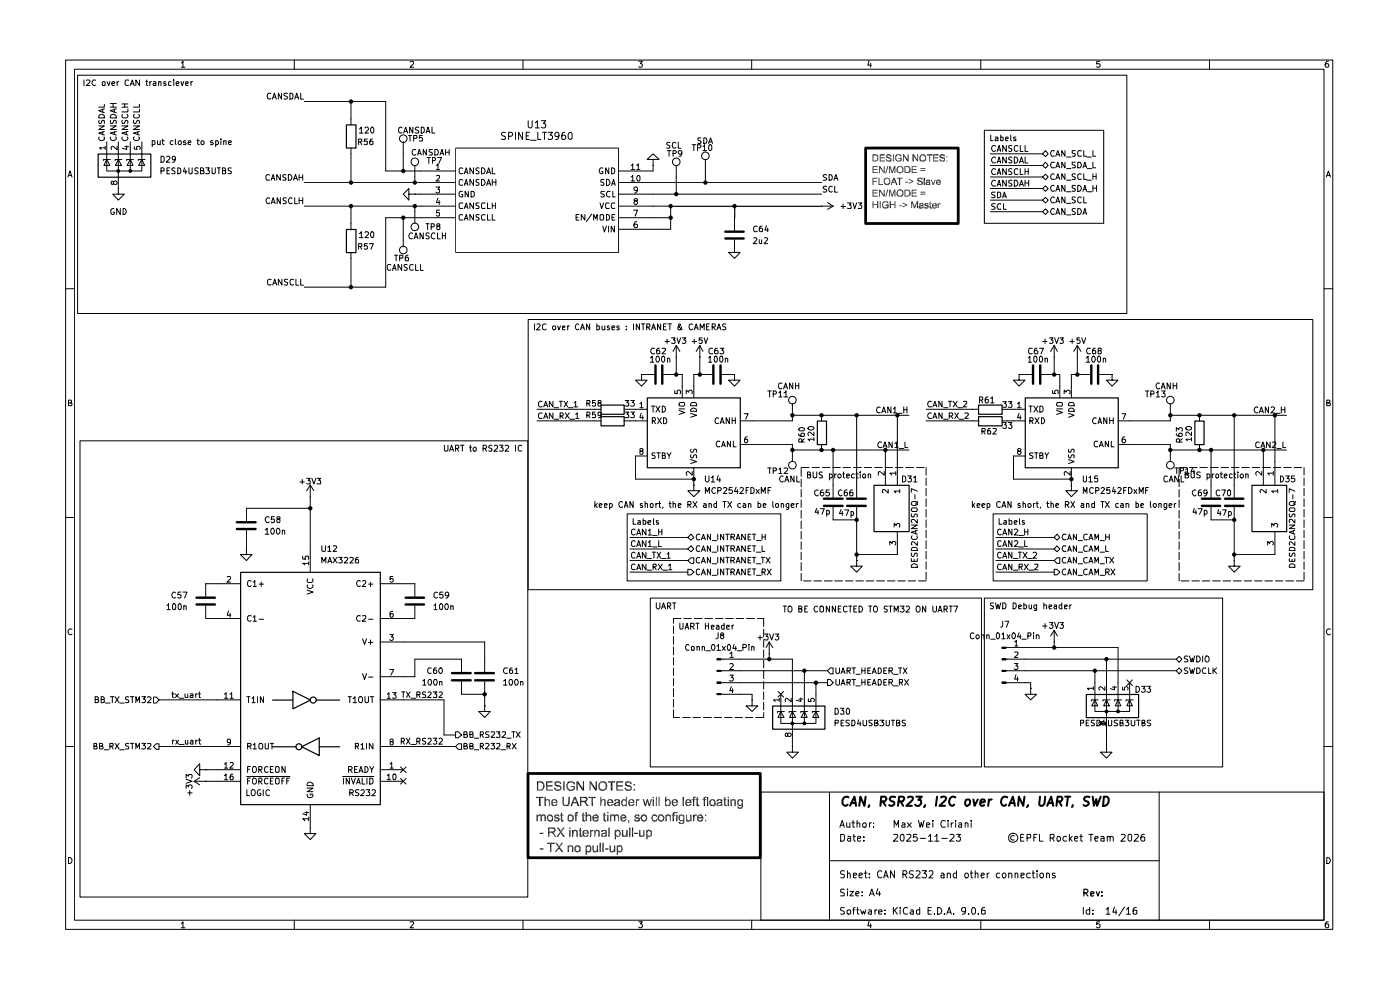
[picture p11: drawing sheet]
<svg xmlns="http://www.w3.org/2000/svg" width="297mm" height="210mm" viewBox="0 0 297 210" stroke-linecap="round" stroke-linejoin="round" font-family="sans-serif">
<g fill="none" stroke="#000" stroke-width=".21">
<path d="M13.9 12.7h268.8v184.4h-268.8zM15.8 14.7h265.1v180.5h-265.1zM38.5 13.3h.1l.2-.3v1.3M38.5 14.3h.7M62.4 12.7v2M87 13.2l.5-.2 .3 .2-.1 .4-.7 .7h.8M111 12.7v2M135.5 13h.8l-.5 .5 .4 .1v.6h-.7M159.5 12.7v2M184.4 12.9l-.3 .9h.8M184.7 13.4v.9M208.1 12.7v2"/>
<path d="M233.3 13h-.6l-.1 .6h.7v.6h-.7M256.6 12.7v2M281.8 13a.71 .71 0 0 0-.7 .5 .71 .71 0 0 0 .3 .8l.4-.1v-.6l-.4-.1-.3 .3M14.4 37.5l.5-1.2 .4 1.2M14.5 37.2h.7M281.4 37.5l.4-1.2 .4 1.2M281.5 37.2h.6M13.9 61.3h1.9M280.9 61.3h1.8M14.5 85.5h.4l.3-.3-.2-.3h-.5v1.2h.6l.2-.5-.4-.1M281.5 85.5h.4l.2-.3-.1-.3h-.5v1.2h.6l.1-.5-.3-.1M13.9 109.8h1.9"/>
<path d="M261.8 118.9v1.2h1.3l-1.3 1.3-1.2-1.3h1.2M261.8 118.9h.1M280.9 109.8h1.8M15.3 133.5a.59 .59 0 0 0-.9 .5 .59 .59 0 0 0 .8 .6l.1-.1M282.2 133.5a.59 .59 0 0 0-.8 .5 .59 .59 0 0 0 .7 .6l.1-.1M13.9 158.4h1.9M280.9 158.4h1.8M161.4 168h119.5v27.2h-119.5zM176 168v27.2M178.2 175.5l.5-1.5 .4 1.5M178.3 177h.6a.83 .83 0 0 1 .2 .9 .83 .83 0 0 1-.8 .5zM178.3 175h.7"/>
<path d="M179.6 174.5l.1 1 .6-.1M179.9 177.5h.5l.1 .9M180.3 174.5v1M180.5 177.8h-.5l-.2 .3 .2 .3 .5-.1M180.7 174.5h.6M181 174v1.3l.1 .2h.2M181 177.4h.5M181.1 177v1.2l.4 .2M181.8 174.7l.2-.2 .4 .2v.8M181.8 174v1.5M181.9 177.9l.7-.1v-.3l-.4-.1-.3 .3 .1 .6h.6M183 174.8a.45 .45 0 0 1 .7-.2v.9l-.6-.1z"/>
<path d="M183.3 178.3v.1M183.3 177.5v.2M184.4 174.5v1M184.9 174.5l-.5 .3M185.3 175.4v.1M185.3 174.6v.1M189.6 177.1l.7-.1 .2 .4-1 1h1M189.7 175.5v-1.5l.5 1 .4-1v1.5M191.1 177.1l.5-.1a1.1 1.1 0 0 1-.1 1.4h-.1a.93 .93 0 0 1-.3-1.3zM191.4 174.6l.3-.1 .3 .2v.8h-.6l-.1-.4 .7-.2M192.4 177.1l.7-.1 .1 .4-.9 1h.9M192.5 174.5l.8 1"/>
<path d="M193.3 174.5l-.8 1M194.5 177h-.7v.7l.5-.2 .3 .3v.4l-.3 .2-.5-.1M194.9 174l.3 1.5 .2-1.1 .3 1.1 .3-1.5M195.2 177.8h1.2M196.5 175l.7-.1-.1-.4h-.4l-.2 .2v.6l.1 .2h.5M197 177.4l.4-.4v1.4M197 178.4h.8M197.9 174v.2M197.9 174.5v1M198.3 177.4l.4-.4v1.4M198.3 178.4h.9M199.8 177.8h1.2"/>
<path d="M200.5 174.2l-.1-.1a.75 .75 0 0 0-.8 .4 .75 .75 0 0 0 .3 1l.6-.1M201.1 174v.2M201.1 174.5v1M201.5 177.1l.7-.1 .2 .4-.9 1h.9M201.8 174.5v1M202.2 174.5l-.4 .3M202.7 174v.2M202.7 174.5v1M202.9 177h.8l-.5 .5 .5 .1v.7l-.6 .1-.2-.1M203.4 174.6h.6v.9h-.6v-.5l.6-.1M204.8 174.7l.1-.2 .5 .2v.8M204.8 174.5v1"/>
<path d="M206 174v.2M206 174.5v1M215.2 177.3l-.4-.1-.3 .2a.52 .52 0 0 0 .2 .8h.5M216.5 177.7h.5M217.2 177h-.7v1.4h.7M217.9 177.8l.7-.1v-.6l-.7-.1v1.4M219.3 177.7h.4M220 177h-.7v1.4M220.5 177v1.4h.8M222.8 177.8l.8-.1v-.7h-.8v1.4M223.2 177.8l.4 .6M224.3 177.5l.4-.1 .3 .4v.4l-.3 .2h-.2l-.3-.2z"/>
<path d="M226.3 177.5h-.6l-.2 .7a.52 .52 0 0 0 .8 .1M226.9 177v1.4M227 177.8l.5 .6M227.5 177.4l-.6 .6M228 177.9l.6-.1-.1-.4-.5 .1v.7l.2 .2 .4-.1M229.1 177.4h.6M229.3 177v1.3l.4 .1M231 177h.9M231.4 177v1.4M232.3 177.9l.7-.1-.2-.4-.4 .1-.1 .7 .1 .2 .5-.1M233.5 177.5h.6l.1 .9M234.2 177.8l-.7 .1v.4h.7"/>
<path d="M234.9 177.6l.2-.2 .4 .1v.9M234.9 177.4v1M235.5 177.7a.35 .35 0 0 1 .3-.3 .35 .35 0 0 1 .4 .3v.7M237.9 177.1l.6-.1 .2 .4-.9 1h.9M239.4 177.1l.5-.1 .2 .2v1l-.4 .2-.4-.2zM240.7 177.1l.6-.1 .2 .4-.9 1h.9M242.8 177h-.4a1.03 1.03 0 0 0-.2 1.3h.6v-.7a.52 .52 0 0 0-.8 .2M245.9 168v27.2M14.5 181.9a.65 .65 0 0 1 .8 .6 .65 .65 0 0 1-.8 .7zM38.5 195.9l.3-.4v1.3M38.5 196.8h.7M62.4 195.2v1.9"/>
<path d="M87 195.6l.7-.1 .1 .3-.8 1h.8M111 195.2v1.9M135.5 195.5h.8l-.5 .5 .5 .2-.1 .5-.5 .1-.2-.2M159.5 195.2v1.9M176 182.6h69.9M179.1 192.6l-.5-.1-.3 .2v.4l.8 .3v.4h-.8M179.1 188.7l-.5-.1-.3 .2v.4l.7 .2 .1 .5-.8 .1M179.1 184.8l-.5-.1-.3 .2v.4l.8 .3-.1 .5h-.7M179.8 193.1h.6v.7h-.6zM179.8 188.6v.2M179.8 185.4l.2-.2 .3 .1 .1 .9M179.8 184.7v1.5"/>
<path d="M179.8 189.1v.9M180.3 189.1h.8l-.8 .9h.8M180.9 193h.5M181.1 185.7l.6-.2-.1-.2h-.5v.8h.5M181.4 192.5l-.3 .2v1.2M181.6 189.6l.6-.2-.1-.3-.5 .2v.6v.1h.6M181.7 193h.5M181.9 192.5v1.3l.3 .1M182.2 185.7l.7-.2v-.2l-.4-.1-.3 .3 .1 .6h.6M182.6 193l.3 .9 .3-.7 .2 .7 .3-.9M182.9 189.9v.1M182.9 189.2v.1"/>
<path d="M183.3 185.2h.6M183.6 184.7v1.3l.3 .2M184.3 193.1h.6v.8M184.4 195.4l-.3 1h.8M184.4 190l.5-1.4 .6 1.4M184.4 186v.2M184.4 185.3v.2M184.6 189.6h.7M184.7 196v.8M184.9 193.3l-.7 .3 .2 .3 .5-.1M185.6 193v.9M186 193l-.4 .1v.1"/>
<path d="M186.2 188.5l-.3 1.1h.9M186.4 193.5l.8-.2-.1-.2-.5-.1-.2 .2 .1 .6h.6M186.6 189.1v.9M187.1 184.9l-.1-.1a.5 .5 0 0 0-.8 .2 .81 .81 0 0 0 .6 1.2l.3-.2M187.5 186.2l.4-1.5 .5 1.5M187.6 185.8h.7M187.7 193.8v.1M187.7 193.1v.1M189.5 192.5v1.4M189.8 184.7v1.5l-.9-1.5v1.5M189.8 193.1l.6 .8M190.4 192.5l-.9 .8"/>
<path d="M191 192.5v.2M191 193v.9M191.6 185.5l.7-.1a.45 .45 0 0 0-.2-.7h-.5v1.5M191.9 185.5l.5 .7M192.5 192.7a.55 .55 0 0 0-.7-.1 .55 .55 0 0 0-.2 .7l.1 .5 .4 .1 .4-.1M193.2 193.1l.4-.1 .2 .2v.7M193.8 193.3l-.7 .3 .2 .3 .5-.1M193.8 184.8h-.7l-.2 .2 .2 .4a.53 .53 0 0 1 .5 .2 .53 .53 0 0 1 .1 .5h-.8M194.3 184.9l.2-.2h.4l.3 .4-.9 1.1h.9M195.1 193.1h-.7v.7h.7M195.1 192.5v1.4M195.6 184.7h.9l-.5 .6h.3l.2 .2v.5l-.2 .2-.7-.2"/>
<path d="M196.9 193.2h.5M197.1 184.9l.2-.2 .5 .1 .1 .6-.8 .8h.8M197.6 192.5h-.7v1.4h.7M198.2 193.8v.1M198.9 192.5a.73 .73 0 0 1 .9 .7 .73 .73 0 0 1-.9 .7zM199.7 185.3h.5l.1 .9M200.3 185.5l-.7 .3 .2 .4 .5-.1M200.4 193.8v.1M200.9 193.9l.5-1.4 .4 1.4M201 185.4v-.1a.36 .36 0 0 1 .6 .2v.7M201 193.5h.7M201 185.2v1"/>
<path d="M202.3 193.8v.1M202.9 185.3l-.4-.1-.3 .3 .1 .5 .2 .2 .4-.1M202.9 184.7v1.5M204.8 185.3l.4-.1 .2 .3v.4l-.2 .3-.4-.1zM204.8 193.1v.2l-.5 .1-.2-.2-.1-.5a.46 .46 0 0 1 .4-.2 .46 .46 0 0 1 .4 .2l-.1 1.1-.5 .1M205.5 193.8v.1M205.9 185.2h.5M206 184.7v1.3l.4 .2M206.3 192.6l.2-.1a.75 .75 0 0 1 .5 .7 .75 .75 0 0 1-.5 .7l-.4-.5zM206.9 185.4l.1-.2 .5 .1v.9M206.9 184.7v1.5M207.6 193.8v.1"/>
<path d="M208.1 195.2v1.9M208.1 185.7l.7-.2-.1-.2-.4-.1-.2 .3 .1 .6h.5M208.9 192.5h-.3l-.4 .3v1h.8l-.1-.7h-.6l-.1 .2M209.4 185.2v1M209.8 185.2l-.4 .3M212 185.3a.45 .45 0 0 0-.6 .2v.5l.3 .2 .3-.1M212.6 185.5l.3-.3h.2l.3 .3v.4l-.3 .3-.4-.2zM214 185.4l.1-.1a.36 .36 0 0 1 .6 .2v.7M214 185.2v1M215.3 185.4l.2-.2 .4 .1v.9M215.3 185.2v1M216.6 185.7l.7-.2-.1-.2h-.6v.8h.6"/>
<path d="M218.6 185.3a.52 .52 0 0 0-.8 .2l.2 .6h.6M219 185.2h.5M219.2 184.7v1.3l.3 .2M220 184.7v.2M220 185.2v1M220.6 185.5l.2-.3 .5 .1v.8l-.5 .1-.2-.3zM222 185.4v-.1a.36 .36 0 0 1 .6 .2v.7M222 185.2v1M223.8 185.3a.36 .36 0 0 0-.6 .2l.7 .4-.3 .3-.4-.1M229.8 192.5v1.4M231.2 193.1l-.4-.1-.4 .2 .1 .6h.7M231.2 192.5v1.4"/>
<path d="M231.9 193.8v.1M231.9 193.1v.1M233.3 195.5h-.6l-.1 .6 .2-.1h.3l.3 .2v.3l-.3 .3h-.3l-.2-.2M234.6 192.9l.4-.2 .1-.2v1.4M234.6 193.9h.9M236.4 192.4l-.3 1.1h.8M236.8 193v.9M238.5 192.4l-1.1 1.9M239 192.9l.4-.4v1.4M239 193.9h.8M241.1 192.5h-.4l-.3 .3v1h.8l-.1-.7h-.6l-.1 .2M256.6 195.2v1.9"/>
<path d="M281.5 181.9a.65 .65 0 0 1 .7 .6 .65 .65 0 0 1-.7 .7zM281.8 195.5h-.4l-.3 .5v.5l.3 .3 .4-.1v-.7h-.4l-.3 .2"/>
<circle cx="214.9" cy="177.7" r=".99"/>
</g>
<path d="M229.9 189.4h.6l.3-.3v-.2l-.3-.3h-.6v1.5M230.3 189.4l.5 .7M231.4 189.6l.7-.1-.1-.3h-.6v.8h.6M232.6 189.1l.3 1 .4-1M233.8 190v.1M233.8 189.2v.1" fill="none" stroke="#000" stroke-width=".25"/>
<g fill="none" stroke="#000" stroke-width=".42">
<path d="M180 169.2l-.1-.1a.77 .77 0 0 0-.9 .1l-.3 .6 .1 .8 .4 .3 .6-.2M180.3 170.9l1-1.9 .3 1.9M180.6 170.3h.9M183.6 169l-.2 1.9-.9-1.9-.2 1.9M184.4 170.8l-.2 .4M186.9 170l.9-.1a.5 .5 0 0 0 .3-.5 .5 .5 0 0 0-.4-.4h-.8l-.1 1.9M187.3 170l.6 .9M189.9 169.1h-.9l-.3 .4a.95 .95 0 0 0 .9 .6v.1a.49 .49 0 0 1-.3 .7l-.7-.1M190.7 170h.6a.67 .67 0 0 0 .5-.8l-.3-.2h-.8l-.2 1.9M191.1 170l.5 .9M192.6 169.2l.3-.2h.5l.3 .3-.2 .5-1.2 1.1h1.2M194.4 169h1.2l-.8 .7 .5 .1 .1 .7-.4 .4h-.6l-.3-.2"/>
<path d="M196.3 170.8l-.3 .4M198.8 169l-.3 1.9M199.6 169.2l.3-.2h.5l.3 .3-.1 .5-1.3 1.1h1.2M202.7 169.2l-.1-.1a.81 .81 0 0 0-1.1 .3l-.2 .7a.73 .73 0 0 0 .8 .8l.3-.2M204.9 169.8l.3-.2a.46 .46 0 0 1 .6 .4l-.2 .7-.5 .2-.4-.4zM206.5 169.6l.3 1.3 .6-1.3M208 170.3l1-.2-.1-.4h-.8l-.2 .9 .3 .3 .6-.1M209.8 169.6l-.2 1.3M210.4 169.6a.46 .46 0 0 0-.6 .4M213.7 169.2l-.1-.1a.81 .81 0 0 0-1.1 .3l-.2 .7a.73 .73 0 0 0 .8 .8l.3-.2M214 170.9l.9-1.9 .4 1.9M214.3 170.3h.9"/>
<path d="M217.3 169l-.2 1.9-1-1.9-.1 1.9M218.1 170.8l-.3 .4M220.6 169l-.1 1.7 .2 .2h.4l.5-.4 .1-1.5M222.2 170.9l.8-1.9 .4 1.9M222.4 170.3h.9M224.2 170l.9-.1a.5 .5 0 0 0 .3-.5 .5 .5 0 0 0-.4-.4h-.6l-.3 1.9M224.7 170l.5 .9M226 169h1.1M226.6 169l-.3 1.9M227.6 170.8l-.2 .4M231.1 169.1h-.9l-.3 .4a.95 .95 0 0 0 1 .6v.1a.49 .49 0 0 1-.4 .7l-.6-.1M231.8 169l.3 1.9 .5-1.4 .1 1.4 .8-1.9"/>
<path d="M234.2 169h.5l.4 .2a1.16 1.16 0 0 1-1.1 1.7z"/>
</g>
<path d="M224.2 113.3l.6 .7-.6 .6-.6-.6z" fill="#fff"/>
<g fill="none" stroke="#000" stroke-width=".21">
<path d="M224.2 113.3l.6 .7-.6 .6-.6-.6zM226.1 113.4l-.5-.1-.3 .5 .3 .7 .5-.1M226.5 114.5l.4-1.2 .4 1.2M226.6 114.2h.6M228.4 113.3v1.2l-.7-1.2v1.2M228.7 114.7h1M230.7 113.4l-.5-.1-.3 .3v.7l.3 .2 .5-.1M231 114.5l.4-1.2 .5 1.2M231.1 114.2h.6M232.3 114.5v-1.2l.3 .9 .4-.9v1.2M233.4 114.7h.9M234.6 113.3v1.2"/>
<path d="M234.6 113.9h.7M235.3 113.3v1.2"/>
</g>
<path d="M223.6 120.8h.6l.6 .6-.6 .6h-.6z" fill="#fff"/>
<g fill="none" stroke="#000" stroke-width=".21">
<path d="M223.6 120.8h.6l.6 .6-.6 .6h-.6zM226.1 120.8l-.2-.1a.64 .64 0 0 0-.6 .6 .64 .64 0 0 0 .6 .7l.2-.2M226.5 122l.4-1.3 .4 1.3M226.6 121.5h.6M228.4 120.7v1.3l-.7-1.3v1.3M228.7 122h1M230.7 120.8l-.4-.1-.4 .3 .1 .8 .3 .2 .4-.2M231 122l.4-1.3 .5 1.3M231.1 121.5h.6M232.3 122v-1.3l.3 .8 .4-.8v1.3M233.4 122h.9M234.6 121.4h.5l.2-.3-.1-.3-.6-.1v1.3"/>
<path d="M234.9 121.4l.4 .6M235.7 120.7l.8 1.3M236.5 120.7l-.8 1.3M234.7 158.4v1.1h-1.2l1.2 1.3 1.2-1.3h-1.2M234.7 158.4h.1"/>
</g>
<path d="M249.5 142.3l.6-.6 .6 .6-.6 .7z" fill="#fff"/>
<path d="M249.5 142.3l.6-.6 .6 .6-.6 .7zM252 141.7h-.6l-.2 .2 .3 .4h.3l.2 .2-.1 .3h-.7M252.3 141.7l.4 1.2 .2-.9 .2 .9 .3-1.2M253.9 141.7h.5a.66 .66 0 0 1 .2 .8 .66 .66 0 0 1-.7 .4zM255.8 141.8l-.5-.1a.61 .61 0 0 0-.2 .8 .61 .61 0 0 0 .7 .3M256.4 141.7v1.2h.5M257.3 141.7v1.2M257.5 142.2l.6 .7M258.1 141.7l-.8 .7" fill="none" stroke="#000" stroke-width=".21"/>
<path d="M249.5 139.8l.6-.6 .6 .6-.6 .7z" fill="#fff"/>
<g fill="none" stroke="#000" stroke-width=".21">
<path d="M223.6 136.2h.1M223.6 133.7l.7 1.2M223.6 133.7l-.7 1.2M223.6 133.7v2.5M249.5 139.8l.6-.6 .6 .6-.6 .7zM252 139.2l-.5-.1-.3 .3 .2 .3 .5 .2v.4h-.7M252.3 139.1l.4 1.3 .2-.8 .2 .8 .3-1.3M253.9 139.1a.65 .65 0 0 1 .7 .7 .65 .65 0 0 1-.7 .6zM255.1 139.1v1.3M255.8 139.2l.4-.1a.73 .73 0 0 1 0 1.3l-.4-.1a.87 .87 0 0 1 0-1.1zM231.9 146h-1.2l.3 .3M231.9 145.7v.6"/>
<path d="M232.3 148.5v2.4h4.9v-2.4M232.3 148.5l.6 1.2h-1.3zM232.3 144.8v3.7M233 148.5h-1.5v.2M233.7 153.3l.2-.3h.2l.3 .3v.2l-.3 .3-.4-.2v-.3l-.2-.3-.4 .3v.2l.3 .3 .3-.3M234.4 145.7v.7l-.9-.7-.4 .2 .2 .4M234.5 150.7h.4v.4h-.4zM234.7 148.5l.6 1.2h-1.2zM234.7 144.8v9.8M235.5 148.5h-1.5v.2M236 145.7h.8M236.4 145.6v.7l-.8-.2"/>
<path d="M237 150.7h.4v.4h-.4zM237.2 148.5l.6 1.2h-1.2zM237.2 144.8v3.7M238 148.5h-1.6v.2M238.1 145.7v.6h.5l-.1-.4 .3-.2h.4v.6M239.6 148.5v2.4h-2.4M239.6 148.5l.6 1.2h-1.1zM239.6 144.8v3.7M240.4 148.5h-1.5v.2"/>
</g>
<path d="M230.5 147.3h11v4.9h-11z" fill="none" stroke="#000" stroke-width=".25"/>
<path d="M234.5 150.7h.4v.4h-.4zM237 150.7h.4v.4h-.4z" fill="#000"/>
<path d="M175.6 144.1h.5l.6 .7-.6 .6h-.5z" fill="#fff"/>
<g fill="none" stroke="#000" stroke-width=".21">
<path d="M175.6 144.1h.5l.6 .7-.6 .6h-.5zM177.3 144.1v1l.2 .2h.4l.2-.2v-1M178.4 145.3l.5-1.2 .4 1.2M178.6 145h.6M179.7 144.7h.6l.1-.5-.7-.1v1.2M180 144.7l.4 .6M180.7 144.1h.8M181.1 144.1v1.2M181.6 145.5h.9M182.8 144.1v1.2M182.8 144.7h.7M183.5 144.1v1.2"/>
<path d="M184.1 144.7h.4M184.7 144.1h-.6v1.2h.6M185 145.3l.5-1.2 .4 1.2M185.1 145h.6M186.3 144.1a.66 .66 0 0 1 .7 .5 .66 .66 0 0 1-.3 .7h-.4zM187.5 144.7h.4M188.1 144.1h-.6v1.2h.6M188.6 144.7h.6l.2-.4-.2-.2h-.6v1.2M188.9 144.7l.5 .6M189.5 145.5h1M190.8 144.7h.6l.1-.5-.7-.1v1.2M191 144.7l.5 .6"/>
<path d="M191.9 144.1l.8 1.2M192.7 144.1l-.8 1.2"/>
</g>
<path d="M176.1 141.7h.6v1.3h-.6l-.5-.7z" fill="#fff"/>
<g fill="none" stroke="#000" stroke-width=".21">
<path d="M212.4 117.3l-.3-.2a.65 .65 0 0 0-.5 .7 .65 .65 0 0 0 .5 .6l.3-.1M212.4 119.8l-.5-.1a.61 .61 0 0 0-.3 .8 .61 .61 0 0 0 .8 .3M212.7 118.4l.4-1.3 .5 1.3M212.9 118.1h.6M214.7 117.1v1.3l-.7-1.3v1.3M214.7 119.7v1.2l-.7-1.2v1.2M215 118.5h.9M216 117.1h.7M216.4 117.1v1.3M217 117.1l.9 1.3M217.3 119.7l.8 1.2M217.9 117.1l-.9 1.3"/>
<path d="M218.1 118.5h.9M218.1 119.7l-.8 1.2M219.2 117.3l.5-.2 .2 .3-.1 .3-.6 .7h.7M219.5 119.8l.6-.1 .1 .5-.8 .7h.8M212.7 120.9l.4-1.2 .5 1.2M212.9 120.5h.6M215 120.9h.9M216.2 120.3l.7-.1v-.4l-.7-.1v1.2M216.5 120.3l.4 .6M218.3 120.9h.9M159.5 148.5v1.2h-1.2l1.2 1.2 1.2-1.2h-1.2M159.5 148.5h.1"/>
<path d="M165.3 148.5h-1.2l.4 .3M165.3 148.1v.7M165.6 150.9v2.6h5v-2.6M165.6 150.9l.7 1.3h-1.2zM165.6 147.3v3.6M166.4 150.9h-1.4v.3M167.1 155.7l.2-.2h.3l.2 .2v.3l-.2 .2h-.3l-.2-.2v-.3l-.3-.2-.1 .1v.6h.1l.3-.2M167.8 148.1v.8l-.9-.8-.3 .3 .1 .4M167.9 153.2h.4v.5h-.4zM168.1 150.9l.7 1.3h-1.3zM168.1 158.4v1.1h-1.2l1.2 1.3 1.3-1.3h-1.3M168.1 158.4h.1"/>
<path d="M168.1 147.3v9.8M168.9 150.9h-1.5v.3M169.5 148.3h.8M169.9 148v.8l-1-.3M170.4 153.2h.4v.5h-.4zM170.6 150.9l.6 1.3h-1.2zM170.6 147.3v3.6M171.3 150.9h-1.4v.3M171.5 148.2v.6h.6v-.6l.4-.1 .3 .3-.2 .4M173.1 150.9v2.6h-2.5M173.1 150.9l.6 1.3h-1.3zM173.1 147.3v3.6"/>
<path d="M173.8 150.9h-1.5v.3M176.1 141.7h.6v1.3h-.6l-.5-.7zM177.3 141.7v.9l.3 .3h.2l.3-.3v-.9M178.4 142.9l.5-1.2 .4 1.2M178.6 142.5h.6M179.7 142.3h.6l.1-.5-.7-.1v1.2M180 142.3l.4 .6M180.7 141.7h.8M181.1 141.7v1.2M181.6 143h.9M182.8 141.7v1.2M182.8 142.3h.7"/>
<path d="M183.5 141.7v1.2M184.1 142.3h.4M184.7 141.7h-.6v1.2h.6M185 142.9l.5-1.2 .4 1.2M185.1 142.5h.6M186.3 141.7h.4a.66 .66 0 0 1 .3 .7 .66 .66 0 0 1-.7 .5zM187.5 142.3h.4M188.1 141.7h-.6v1.2h.6M188.6 142.3h.6l.2-.4-.2-.2h-.6v1.2M188.9 142.3l.5 .6M189.5 143h1M190.6 141.7h.7"/>
<path d="M191 141.7v1.2M191.6 141.7l.8 1.2M192.4 141.7l-.8 1.2"/>
</g>
<path d="M163.9 149.8h11.1v4.9h-11.1z" fill="none" stroke="#000" stroke-width=".25"/>
<path d="M167.9 153.2h.4v.5h-.4zM170.4 153.2h.4v.5h-.4z" fill="#000"/>
<path d="M145.9 120.8h.7l.6 .6-.6 .6h-.7z" fill="#fff"/>
<g fill="none" stroke="#000" stroke-width=".21">
<path d="M248.3 85.6v2.5M248.3 95.5v2.4M254.5 88.1v1.2M254.5 94.3v1.2M256.9 102.9v2.7M256.9 107.6v2.7M261.8 102.9v2.7M261.8 107.6v2.7M145.9 120.8h.7l.6 .6-.6 .6h-.7zM148.5 120.8l-.3-.1a.65 .65 0 0 0-.5 .6 .65 .65 0 0 0 .5 .7l.3-.2M148.8 122l.4-1.3 .4 1.3M149 121.5h.6"/>
<path d="M150.7 120.7v1.3l-.6-1.3v1.3M151.1 122h.9M152.1 139.7h.8v.3h-.8zM152.3 120.7v1.3M152.9 139.8h4.1M153.5 120.7v1.3l-.6-1.3v1.3M154 120.7h.7M154.3 120.7v1.3M154.8 138.6l.4-.3v1.2M154.8 139.5h.8M155.1 121.4h.5l.2-.3-.1-.3-.6-.1v1.3M155.4 121.4l.4 .6"/>
<path d="M156.2 122l.4-1.3 .4 1.3M156.2 121.5h.6M158.1 120.7v1.3l-.8-1.3v1.3M158.7 121.3h.4M159.3 120.7h-.6v1.3h.6M159.6 120.7h.7M160 120.7v1.3M160.5 122h.9M161.7 121.4h.5l.1-.2v-.4l-.6-.1v1.3M162 121.4l.3 .6M162.8 120.7l.8 1.3M163.2 138.6h.1"/>
<path d="M163.2 136.2l.8 1.2M163.2 136.2l-.7 1.2M163.2 136.2v2.4M163.6 120.7l-.8 1.3M212.6 137.3h.8v.2h-.8zM212.6 139.7h.8v.3h-.8zM213.4 139.8h4.1M213.4 137.4h4.1M215.3 136.2l.3-.4v1.2M215.3 138.4h.6v.4l-.7 .7h.7M215.3 137h.6M152.1 142.2h.8v.2h-.8z"/>
<path d="M152.1 144.6h.8v.3h-.8zM152.1 147.1h.8v.3h-.8zM152.9 142.3h4.1M152.9 144.8h4.1M152.9 147.3h4.1M154.8 140.8h.5l.3 .2-.8 1h.8M154.8 143.2h.8l-.5 .5 .5 .2v.3l-.3 .3h-.3l-.2-.2M155.1 145.7l-.3 .8h.8M155.4 146.1v.8M212.6 142.2h.8v.2h-.8zM212.6 144.6h.8v.3h-.8zM213.4 142.3h4.1"/>
<path d="M213.4 144.8h4.1M215.2 140.8h.7l-.4 .5h.4v.6l-.2 .1h-.4l-.1-.1M215.5 143.1l-.2 1h.7M215.9 143.6v.9M218.6 146v1.3h-1.1l1.1 1.2 1.3-1.2h-1.3M218.6 146h.1"/>
<circle cx="248.3" cy="84.9" r=".8"/>
<circle cx="248.3" cy="98.7" r=".8"/>
</g>
<path d="M152.1 139.7h.8v.3h-.8zM212.6 137.3h.8v.2h-.8zM212.6 139.7h.8v.3h-.8zM152.1 142.2h.8v.2h-.8zM152.1 144.6h.8v.3h-.8zM152.1 147.1h.8v.3h-.8zM212.6 142.2h.8v.2h-.8zM212.6 144.6h.8v.3h-.8z" fill="#000"/>
<path d="M255 105.8h3.9M255 107.3h3.9M259.9 105.8h3.9M259.9 107.3h3.9" fill="none" stroke="#000" stroke-width=".51"/>
<path d="M253.5 89.3h1.9v5h-1.9z" fill="none" stroke="#000" stroke-width=".25"/>
<path d="M223.6 118.9l.6-.6h.6v1.2h-.6z" fill="#fff"/>
<g fill="none" stroke="#000" stroke-width=".21">
<path d="M224.2 118.3h.6v1.2h-.6l-.6-.6zM226.1 118.3a.61 .61 0 0 0-.8 .3 .61 .61 0 0 0 .3 .8l.5-.1M226.5 119.4l.4-1.2 .4 1.2M226.6 119.1h.6M228.4 118.2v1.2l-.7-1.2v1.2M228.7 119.6h1M230.7 118.3l-.4-.1-.4 .3v.7l.3 .2 .5-.1M231 119.4l.4-1.2 .5 1.2M231.1 119.1h.6M232.3 119.4v-1.2l.3 .9 .4-.9v1.2M233.4 119.6h.9M234.4 118.2h.8"/>
<path d="M234.7 118.2v1.2M235.4 118.2l.9 1.2M236.3 118.2l-.9 1.2"/>
</g>
<path d="M224.2 115.8l.6 .7-.6 .5-.6-.5z" fill="#fff"/>
<g fill="none" stroke="#000" stroke-width=".21">
<path d="M235.9 79.5v1.1h1.3l-1.3 1.3-1.2-1.3h1.2M235.9 79.5h.1M126.2 89.3h1.3M132.4 89.3h1.2M168.1 85.6v2.5M168.1 95.5v2.4M174.3 88.1v1.2M174.3 94.3v1.2M134.7 112.4l-.3-.2-.4 .4 .1 .7 .3 .2 .3-.2M134.7 119.8l-.6-.1-.1 .2v.7a.55 .55 0 0 0 .7 .2M134.7 114.8l-.3-.1-.4 .3v.6l.1 .3h.4l.2-.1M134.7 117.3l-.3-.2-.4 .4 .1 .7 .3 .2 .3-.1"/>
<path d="M135.1 113.5l.4-1.3 .4 1.3M135.1 115.9l.4-1.2 .4 1.2M135.1 118.4l.4-1.3 .4 1.3M135.2 113.2h.6M135.2 115.6h.6M135.2 118.1h.6M137 112.2v1.3l-.7-1.3v1.3M137 119.7v1.2l-.7-1.2v1.2M137 114.7v1.2l-.7-1.2v1.2M137 117.1v1.3l-.7-1.3v1.3M137.3 118.5h.9M137.5 112.6l.4-.4v1.3"/>
<path d="M137.5 115l.4-.3v1.2M137.5 113.5h.7M137.5 115.9h.7M138.4 117.1h.7M138.5 113.6h.9M138.5 116h.9M138.7 117.1v1.3M139.4 117.1l.8 1.3M139.7 119.7l.8 1.2M139.7 114.7v1.2h.6M139.7 112.2v1.3M139.7 112.8h.7"/>
<path d="M140.2 117.1l-.8 1.3M140.3 118.5h1M140.4 112.2v1.3M140.5 119.7l-.8 1.2M141.5 117.6l.4-.5v1.3M141.5 118.4h.7M224.2 115.8l.6 .7-.6 .5-.6-.5zM226.1 115.9l-.5-.1-.3 .5 .3 .7 .5-.1M226.5 117l.4-1.2 .4 1.2M226.6 116.6h.6M227.3 102.9v1.2h1.3l-1.3 1.3-1.2-1.3h1.2M227.3 102.9h.1"/>
<path d="M228.4 115.8v1.2l-.7-1.2v1.2M228.7 117.1h1M230.7 115.9l-.5-.1-.3 .2v.7l.3 .3 .5-.1M231 117l.4-1.2 .5 1.2M231.1 116.6h.6M232.3 117v-1.2l.3 .8 .4-.8v1.2M233.4 117.1h.9M234.6 115.8v1.2h.6M135.1 120.9l.4-1.2 .4 1.2M135.2 120.5h.6M137.3 120.9h.9M138.6 120.3l.5-.1v-.5h-.5v1.2"/>
<path d="M138.8 120.3l.4 .6M140.7 120.9h.9M141.9 120l.3-.3v1.2M141.9 120.9h.6"/>
<circle cx="168.1" cy="84.9" r=".8"/>
<circle cx="168.1" cy="98.7" r=".8"/>
</g>
<path d="M127.5 88.4h4.9v1.9h-4.9zM173.4 89.3h1.9v5h-1.9z" fill="none" stroke="#000" stroke-width=".25"/>
<path d="M145.9 116.5l.7-.7 .6 .7-.6 .5z" fill="#fff"/>
<g fill="none" stroke="#000" stroke-width=".21">
<path d="M145.9 116.5l.7-.7 .6 .7-.6 .5zM148.5 115.9l-.1-.1a.66 .66 0 0 0-.7 .4 .66 .66 0 0 0 .2 .8l.6-.1M148.8 117l.4-1.2 .4 1.2M149 116.6h.6M150.7 115.8v1.2l-.6-1.2v1.2M151.1 117.1h.9M152.3 115.8v1.2M153.5 115.8v1.2l-.6-1.2v1.2M154 115.8h.7M154.3 115.8v1.2M155.1 116.4h.6l.1-.2-.1-.3-.6-.1v1.2M155.4 116.4l.4 .6"/>
<path d="M156.2 117l.4-1.2 .4 1.2M156.2 116.6h.6M158.1 115.8v1.2l-.8-1.2v1.2M158.7 116.4h.4M159.3 115.8h-.6v1.2h.6M159.6 115.8h.7M160 115.8v1.2M160.5 117.1h.9M161.7 115.8v1.2h.6"/>
</g>
<path d="M145.9 118.9l.7-.6h.6v1.2h-.6z" fill="#fff"/>
<g fill="none" stroke="#000" stroke-width=".21">
<path d="M145.9 118.9l.7-.6h.6v1.2h-.6zM148.5 118.3l-.3-.1a.67 .67 0 0 0-.5 .5 .67 .67 0 0 0 .2 .7l.6-.1M148.8 119.4l.4-1.2 .4 1.2M149 119.1h.6M150.7 118.2v1.2l-.6-1.2v1.2M151.1 119.6h.9M152.3 118.2v1.2M153.5 118.2v1.2l-.6-1.2v1.2M154 118.2h.7M154.3 118.2v1.2M155.1 118.9h.5l.2-.2-.1-.4-.6-.1v1.2M155.4 118.9l.4 .5"/>
<path d="M156.2 119.4l.4-1.2 .4 1.2M156.2 119.1h.6M158.1 118.2v1.2l-.8-1.2v1.2M158.7 118.8h.4M159.3 118.2h-.6v1.2h.6M159.6 118.2h.7M160 118.2v1.2M160.5 119.6h.9M161.5 118.2h.7M161.8 118.2v1.2M162.5 118.2l.9 1.2M163.4 118.2l-.9 1.2"/>
</g>
<path d="M145.9 114l.7-.7 .6 .7-.6 .6z" fill="#fff"/>
<g fill="none" stroke="#000" stroke-width=".21">
<path d="M57.2 37.1h-.1a.45 .45 0 0 0-.7 .2v.7l.2 .2 .6-.1M57.5 38.2l.4-1.2 .4 1.2M57.6 37.9h.6M59.5 37v1.2l-.8-1.2v1.2M60.7 37.1l-.5-.1-.2 .3 .1 .2 .5 .2v.5h-.6M61.2 37a.66 .66 0 0 1 .7 .4 .66 .66 0 0 1-.2 .8h-.5zM62.3 38.2l.4-1.2 .4 1.2M62.4 37.9h.5M63.5 37v1.2M63.5 37.6h.7M64.2 37v1.2M175.4 39.6h-.7v.4l.5 .2 .2 .3-.3 .3-.5-.1"/>
<path d="M175.4 37.1h-.7l-.1 .3 .6 .3 .2 .4-.2 .1h-.6M175.9 37a.66 .66 0 0 1 .6 .5 .66 .66 0 0 1-.2 .7h-.4zM176.6 39.6l-.3-.1a.65 .65 0 0 0-.5 .6 .65 .65 0 0 0 .5 .7l.3-.2M176.9 38.2l.4-1.2 .5 1.2M177.1 39.5v1.3h.6M177.1 37.9h.6M211.2 31l-.3-.1a.64 .64 0 0 0-.6 .6 .64 .64 0 0 0 .6 .6l.3-.1M211.2 35.9a.53 .53 0 0 0-.7 0 .53 .53 0 0 0-.2 .6l.3 .5h.6M211.2 38.4a.57 .57 0 0 0-.8 0 .57 .57 0 0 0 0 .8 .52 .52 0 0 0 .8 .2M211.2 33.5l-.3-.2a.64 .64 0 0 0-.6 .6 .64 .64 0 0 0 .6 .7l.3-.2M211.5 32.1l.5-1.2 .3 1.2M211.5 37l.5-1.2 .3 1.2"/>
<path d="M211.5 39.5l.5-1.3 .3 1.3M211.5 34.6l.5-1.3 .3 1.3M211.6 31.8h.6M211.6 36.7h.6M211.6 39.2h.6M211.6 34.2h.6M213.5 30.9v1.2l-.8-1.2v1.2M213.5 35.8v1.2l-.8-1.2v1.2M213.5 38.2v1.3l-.8-1.3v1.3M213.5 33.3v1.3l-.8-1.3v1.3M214.7 30.9h-.5l-.2 .1v.4l.6 .1 .1 .3-.3 .3-.4-.1M214.7 35.9l-.5-.1-.2 .1v.4l.7 .4-.3 .3h-.4"/>
<path d="M214.7 38.3l-.5-.1-.2 .2v.3l.7 .5-.3 .3-.4-.1M214.7 33.4l-.5-.1-.2 .2v.3l.7 .4-.3 .4-.4-.1M215.2 38.2a.65 .65 0 0 1 .7 .7 .65 .65 0 0 1-.7 .6zM215.2 33.3a.65 .65 0 0 1 .7 .6 .65 .65 0 0 1-.7 .7zM215.9 31l-.3-.1-.4 .3v.6l.1 .2 .4 .1 .2-.1M215.9 35.9l-.3-.1-.4 .3 .1 .8 .3 .1h.3M216.3 39.5l.4-1.3 .4 1.3M216.3 34.6l.4-1.3 .4 1.3M216.4 39.2h.6M216.4 34.2h.6M216.4 30.9v1.2h.6M216.4 35.8v1.2h.6"/>
<path d="M217.5 30.9v1.2h.6M217.5 33.3v1.3h.6M217.5 35.8v1.2M217.5 38.2v1.3M217.5 36.4h.6M217.5 38.8h.7M218.1 35.8v1.2M218.2 38.2v1.3M57.2 42.1l-.3-.2a.65 .65 0 0 0-.5 .7 .65 .65 0 0 0 .5 .6l.3-.2M57.5 59.3h-.1a.46 .46 0 0 0-.6 .2v.8l.4 .2 .3-.2M57.5 43.2l.4-1.3 .5 1.3M57.7 42.9h.6"/>
<path d="M59.5 41.9v1.3l-.7-1.3v1.3M59.8 59.2v1.3l-.8-1.3v1.3M60.7 42l-.5-.1-.1 .2v.4l.5 .1 .1 .3-.2 .3-.4-.1M61 59.3l-.4-.1-.3 .3 .1 .2 .6 .3v.3l-.2 .2-.5-.1M61.9 42.1l-.1-.2a.64 .64 0 0 0-.6 .7 .64 .64 0 0 0 .6 .6l.1-.2M62.3 59.3h-.1a.61 .61 0 0 0-.7 .3 .61 .61 0 0 0 .1 .7l.3 .2 .4-.2M62.5 41.9v1.3h.6M62.8 59.2v1.3h.6M63.5 41.9v1.3M63.5 42.5h.7M63.8 59.2v1.3h.6M64.2 41.9v1.3"/>
<path d="M57.9 60.5l.4-1.3 .4 1.3M57.9 60.1h.6M136.1 79.5v1.1h1.2l-1.2 1.3-1.3-1.3h1.3M136.1 79.5h.1M136.1 79.5h2.7M140.8 79.5h2.7M143.5 75.7h.1M143.5 73.3l-.7 1.2M143.5 73.3l.7 1.2M143.5 73.3v2.4M148.5 75.7h.1M148.5 79.5h2.7"/>
<path d="M148.5 73.3l-.8 1.2M148.5 73.3l.6 1.2M148.5 73.3v2.4M153.1 79.5h2.7M155.8 79.5v1.1h1.2l-1.2 1.3-1.2-1.3h1.2M155.8 79.5h.1M216.2 79.5v1.1h1.3l-1.3 1.3-1.2-1.3h1.2M216.2 79.5h.1M216.2 79.5h2.7M220.9 79.5h2.7M223.6 75.7h.1M223.6 73.3l-.7 1.2"/>
<path d="M223.6 73.3l.7 1.2M223.6 73.3v2.4M228.6 75.7h.1M228.6 79.5h2.7M228.6 73.3l-.8 1.2M228.6 73.3l.7 1.2M228.6 73.3v2.4M233.2 79.5h2.7M115 87.7l-.3-.1-.4 .2v.7l.2 .3 .5-.1M115 85.2l-.5-.1-.2 .3v.7l.2 .2 .5-.1M115.4 88.8l.4-1.2 .4 1.2M115.4 86.3l.4-1.2 .4 1.2"/>
<path d="M115.4 88.4h.6M115.4 86h.6M117.3 87.6v1.2l-.8-1.2v1.2M117.3 85.1v1.2l-.8-1.2v1.2M117.6 86.5h.9M117.6 88.9h.9M118.7 85.1h.6M118.8 88.3l.6-.1v-.5l-.6-.1v1.2M119 85.1v1.2M119.1 88.3l.4 .5M119.7 85.1l.7 1.2M119.9 87.6l.9 1.2"/>
<path d="M120.4 85.1l-.7 1.2M120.6 86.5h.9M120.8 87.6l-.9 1.2M120.9 88.9h1M121.8 85.5l.3-.4v1.2M121.8 86.3h.7M122.1 87.9l.4-.3v1.2M122.1 88.8h.7M126.2 86.8h1.3M132.4 86.8h1.2M134.8 86.8h2.5M134.8 89.3h2.5"/>
<path d="M134.8 96.7h2.5M135.8 85.6l.3-.3v1.2M135.8 86.5h.6M136 87.7l-.2 .9h.7M136 95.7l-.2-.2v-.3a.34 .34 0 0 1 .5 0 .34 .34 0 0 1 .1 .4l-.6 .2v.4l.2 .2 .4-.3v-.4h-.2M136.4 88.2v.7M138.2 86.1h.7M138.4 89.3l.6-.1v-.5l-.6-.1v1.3M138.6 86.1v1.3M138.6 89.3l.5 .6M139 96.1l-.4-.1-.3 .3 .1 .3 .6 .2v.3l-.7 .1M139.1 86.1l.9 1.3"/>
<path d="M139.3 96h.8M139.5 88.6l.8 1.3M139.7 96v1.2M140 86.1l-.9 1.3M140.3 88.6l-.8 1.3M140.5 86.1a.64 .64 0 0 1 .7 .7 .64 .64 0 0 1-.7 .6zM140.5 96.6h.5l.1-.5-.6-.1v1.2h.6v-.6h-.3M140.8 88.6h.3l.3 .3v.7l-.3 .3h-.3zM141.5 96l.4 .6 .5-.6M141.9 96.6v.6M143.1 82.8v.6l.6 .1v-.7h.6v.7M144.1 87.1l1.1 .4-1.1 .4"/>
<path d="M144.1 86.7h1.1M144.2 85.4h.9l.1 .1v.5l-.1 .1h-.9l-.1-.2zM144.7 81.9v2.5M145.6 83.5v-.7l.5 .4 .1-.4h.6v.7M146.5 87.7l1.3 .4-1.3 .4M146.5 97.5l1.3 .4-1.3 .4M146.6 86.8a.66 .66 0 0 1 .7-.2 .66 .66 0 0 1 .5 .6h-1.3zM146.6 85.5l.2-.1h.6l.4 .3v.4h-1.3zM146.6 96.5v.6a.57 .57 0 0 0 .7-.6h.3l.2 .1-.1 .5M146.6 95.3l-.1 .4 .3 .3 .2-.1 .3-.6h.3l.2 .2-.1 .5M147.2 81.9v2.5M147.2 99.2v2.4"/>
<path d="M152.4 88.8v-.1a.61 .61 0 0 0-.7 .3 .61 .61 0 0 0 .1 .7l.3 .2 .3-.1M152.7 93.7l-.5-.1-.3 .5 .3 .7 .5-.1M152.8 89.9l.4-1.3 .4 1.3M152.9 89.5h.6M153.1 94.8l.4-1.2 .4 1.2M153.2 94.4h.6M154.7 88.6v1.3l-.7-1.3v1.3M155 93.6v1.2l-.7-1.2v1.2M155.3 88.6v1.3M155.3 89.2h.7M155.6 93.6v1.2h.6M156 88.6v1.3"/>
<path d="M157 89.3h2.5M157 94.3h2.5M157.9 87.8h.8l-.5 1.1M158.5 92.7h-.2a.93 .93 0 0 0-.3 1.1h.5l.1-.5-.1-.1h-.5l-.1 .1M186.7 86.5l-.2-.2a.65 .65 0 0 0-.5 .6 .65 .65 0 0 0 .5 .7l.2-.1M187 93.8h-.5l-.3 .5 .3 .6h.5M187.1 87.6l.4-1.3 .4 1.3M187.2 87.2h.5M187.3 94.9l.4-1.1 .5 1.1M187.5 94.6h.6M187.8 97.9v5M189 86.3v1.3l-.7-1.3v1.3"/>
<path d="M189.3 93.8v1.1l-.7-1.1v1.1M189.5 86.7l.4-.4v1.3M189.5 87.6h.7M189.9 94.1l.3-.3v1.1M189.9 94.9h.6M190.4 97.9v5M190.5 87.7h.9M190.8 95.1h.9M191.7 86.3v1.3M191.7 86.9h.7M192 93.8v1.1h.6M192.4 86.3v1.3"/>
<path d="M197.6 85.2l-.5-.1-.3 .5 .3 .7 .5-.1M197.6 87.7a.61 .61 0 0 0-.8 .3 .61 .61 0 0 0 .3 .8l.5-.1M197.9 86.3l.4-1.2 .4 1.2M197.9 88.8l.4-1.2 .4 1.2M198.1 88.4h.6M198.1 86h.6M199.9 85.1v1.2l-.7-1.2v1.2M199.9 87.6v1.2l-.7-1.2v1.2M200.2 86.5h.9M200.2 88.9h.9M201.2 85.1h.8M201.4 88.3h.5l.2-.3v-.3l-.7-.1v1.2"/>
<path d="M201.5 85.1v1.2M201.7 88.3l.4 .5M202.2 85.1l.9 1.2M202.6 87.6l.7 1.2M203.1 85.1l-.9 1.2M203.2 86.5h1M203.3 87.6l-.7 1.2M203.5 88.9h.9M204.4 85.2l.6-.1 .1 .4-.8 .8h.8M204.7 87.7l.5-.1 .2 .2-.7 1h.7M206.4 86.8h1.2M206.4 89.3h1.2"/>
<path d="M212.6 86.8h1.1M212.6 89.3h1.1M215 86.8h2.5M215 89.3h2.5M215 96.7h2.5M215.9 85.6l.3-.3v1.2M215.9 86.5h.7M216.1 95.7l-.2-.3 .2-.3h.3l.2 .4-.7 .4v.2l.2 .3h.3l.2-.3v-.2l-.2-.2M216.2 87.7l-.3 .9h.7M216.4 88.2v.7M218.3 86.1h.7M218.5 89.3l.7-.1v-.4l-.2-.2h-.5v1.3"/>
<path d="M218.6 86.1v1.3M218.8 89.3l.4 .6M219.2 96.1h-.7l-.1 .3 .2 .2h.3l.3 .5-.2 .1h-.6M219.3 86.1l.9 1.3M219.5 96h.7M219.6 88.6l.8 1.3M219.8 96v1.2M220.2 86.1l-.9 1.3M220.4 88.6l-.8 1.3M220.6 86.1l.5 .1 .2 .3v.6l-.4 .3h-.3zM220.6 96.6h.4l.3-.2-.1-.3-.6-.1v1.2h.6l.1-.5-.3-.1M220.9 88.6a.64 .64 0 0 1 .7 .6 .64 .64 0 0 1-.7 .7z"/>
<path d="M221.7 96l.3 .6 .5-.6M222 96.6v.6M223.3 82.8v.6l.6 .1-.2-.2v-.3l.3-.2h.3l.2 .1-.1 .6M224.1 87.1l1.3 .4-1.3 .4M224.1 86.7h1.3M224.3 85.4h1l.1 .5-.1 .2h-1l-.2-.2zM224.8 81.9v2.5M225.8 83.5v-.7l.4 .4 .2-.4h.4l.2 .2v.3l-.1 .2M226.7 87.7l1.2 .4-1.2 .4M226.7 86.8a.66 .66 0 0 1 .7-.2 .66 .66 0 0 1 .5 .6h-1.2zM226.7 85.5l.2-.1h.7l.3 .3v.4h-1.2zM226.7 97.5l1.2 .4-1.2 .4"/>
<path d="M226.7 96.5v.5l.2 .1 .3-.1 .3-.5h.3v.6M226.7 95.3v.6l.2 .1 .3-.1 .3-.6h.3v.7M227.3 81.9v2.5M227.3 99.2v2.4M232.5 88.8v-.1a.58 .58 0 0 0-.7 .5 .58 .58 0 0 0 .7 .6M232.9 93.7l-.1-.1a.66 .66 0 0 0-.7 .4 .66 .66 0 0 0 .3 .8l.5-.1M233 89.9l.3-1.3 .4 1.3M233 89.5h.6M233.2 94.8l.4-1.2 .5 1.2M233.3 94.4h.6M234.8 88.6v1.3l-.7-1.3v1.3M235.2 93.6v1.2l-.7-1.2v1.2"/>
<path d="M235.4 89.2h.8M235.4 88.6v1.3M235.7 93.6v1.2h.6M236.2 88.6v1.3M237.2 89.3h2.4M237.2 94.3h2.4M238 87.8h.8l-.5 1.1M238.6 92.7l-.4 .1-.2 .9 .3 .2h.2l.3-.2v-.4l-.2-.1h-.4l-.2 .1M266.8 86.5l-.1-.2a.6 .6 0 0 0-.6 .7 .6 .6 0 0 0 .7 .5M267.2 93.8h-.5l-.3 .2v.7l.3 .2h.5M267.2 87.6l.4-1.3 .4 1.3M267.3 87.2h.6"/>
<path d="M267.5 94.9l.4-1.1 .4 1.1M267.6 94.6h.6M268 97.9v5M269.1 86.3v1.3l-.7-1.3v1.3M269.4 93.8v1.1l-.7-1.1v1.1M269.7 86.5l.4-.2 .3 .4-.8 .9h.8M270 93.8h.5l.1 .5-.7 .6h.7M270.5 97.9v5M270.6 87.7h1M270.9 95.1h.9M271.8 86.9h.8M271.8 86.3v1.3"/>
<path d="M272.2 93.8v1.1h.5M272.6 86.3v1.3M145.9 114l.7-.7 .6 .7-.6 .6zM146.8 100v.8l-.8-.8-.4 .3 .1 .5M147.2 102.9v1.2h1.3l-1.3 1.3-1.3-1.3h1.3M147.2 102.9h.1M148.5 113.4l-.1-.1a.66 .66 0 0 0-.7 .5 .66 .66 0 0 0 .2 .7l.6-.1M148.8 114.5l.4-1.2 .4 1.2M149 114.2h.6M150.7 113.3v1.2l-.6-1.2v1.2M151.1 114.7h.9M152.3 113.3v1.2"/>
<path d="M153.5 113.3v1.2l-.6-1.2v1.2M154 113.3h.7M154.3 113.3v1.2M155.1 113.9h.6l.1-.4-.1-.2h-.6v1.2M155.4 113.9l.4 .6M156.2 114.5l.4-1.2 .4 1.2M156.2 114.2h.6M158.1 113.3v1.2l-.8-1.2v1.2M158.7 113.9h.4M159.3 113.3h-.6v1.2h.6M159.6 113.3h.7M160 113.3v1.2"/>
<path d="M160.5 114.7h.9M161.7 113.9h.6M161.7 113.3v1.2M162.3 113.3v1.2M176.7 102.9v2.7M176.7 107.6v2.7M181.7 118.9v1.2h1.2l-1.2 1.3-1.2-1.3h1.2M181.7 118.9h.1M181.7 102.9v2.7M181.7 107.6v2.7M187.6 100v.8l-1-.8-.3 .3 .1 .5M188.4 103.8v.8l-.8-.8-.4 .1 .1 .6"/>
<path d="M188.8 115.6v-.8l.5 .5v-.4h.6l.1 .5-.1 .2M189.7 111.8v-.8l.4 .5 .3-.5 .4 .1v.7M190 100.4h-1.2l.3 .4M190 100v.8M190.4 112.7v4.9M190.9 104.2h-1.2l.3 .3M190.9 103.8v.7M212.4 112.4l-.3-.2a.65 .65 0 0 0-.5 .7 .65 .65 0 0 0 .5 .6l.3-.2M212.4 114.8l-.3-.1a.65 .65 0 0 0-.5 .6 .65 .65 0 0 0 .5 .6l.3-.1M212.7 113.5l.4-1.3 .5 1.3M212.7 115.9l.4-1.2 .5 1.2M212.9 113.2h.6"/>
<path d="M212.9 115.6h.6M214.7 112.2v1.3l-.7-1.3v1.3M214.7 114.7v1.2l-.7-1.2v1.2M215.2 112.4l.1-.2h.4l.2 .3-.7 1h.7M215.2 114.8l.1-.1h.4l.2 .2v.4l-.7 .6h.7M216.1 113.6h1M216.1 116h1M217.4 114.7v1.2h.6M217.4 112.2v1.3M217.4 112.8h.7M218.1 112.2v1.3M227 100v.8l-.9-.8-.3 .3v.5"/>
<path d="M267.7 100v.8l-.9-.8-.4 .3 .2 .5M268.6 103.8v.8l-.9-.8-.4 .3 .1 .4M268.9 115.6v-.8l.5 .5v-.4h.6v.7M269.8 111.8v-.8l.5 .5 .2-.5h.3l.3 .3v.3l-.2 .2M270.1 100.4h-1.2l.4 .4M270.1 100v.8M270.5 112.7v4.9M271.1 104.2h-1.3l.3 .3M271.1 103.8v.7"/>
</g>
<path d="M127.5 85.9h4.9v2h-4.9zM137.3 84.4h19.8v14.8h-19.8zM207.6 85.9h5v2h-5zM207.6 88.4h5v1.9h-5zM217.5 84.4h19.7v14.8h-19.7zM185.4 102.9h7.5v9.9h-7.5zM265.6 102.9h7.4v9.9h-7.4z" fill="none" stroke="#000" stroke-width=".25"/>
<path d="M139.1 77.5v3.9M140.5 77.5v3.9M151.3 77.5v3.9M152.9 77.5v3.9M219.2 77.5v3.9M220.7 77.5v3.9M231.5 77.5v3.9M233 77.5v3.9M174.8 105.8h4M174.8 107.3h4M179.7 105.8h4M179.7 107.3h4" fill="none" stroke="#000" stroke-width=".51"/>
<path d="M221.2 42.5l.6-.6 .6 .6-.6 .5z" fill="#fff"/>
<path d="M221.2 42.5l.6-.6 .6 .6-.6 .5zM223.6 41.9l-.1-.1a.64 .64 0 0 0-.6 .6 .64 .64 0 0 0 .6 .6l.1-.1M224 43l.4-1.2 .4 1.2M224.1 42.7h.6M225.9 41.8v1.2l-.6-1.2v1.2M226.3 43.1h.9M228.1 41.9l-.5-.1-.1 .1v.4l.5 .2 .1 .2-.2 .3h-.4M229.4 41.9l-.4-.1-.4 .3v.6l.2 .3h.3l.3-.1M229.9 41.8v1.2h.6" fill="none" stroke="#000" stroke-width=".21"/>
<path d="M221.8 32l.6 .6-.6 .6-.6-.6z" fill="#fff"/>
<path d="M221.8 32l.6 .6-.6 .6-.6-.6zM223.6 32h-.5l-.2 .5 .2 .6h.5M224 33.1l.4-1.1 .4 1.1M224.1 32.8h.6M225.9 32v1.1l-.6-1.1v1.1M226.3 33.3h.9M228.1 32h-.6v.4l.6 .4-.1 .3h-.5M229.4 32h-.6l-.2 .2v.7l.2 .2h.6M229.9 32v1.1h.6M230.6 33.3h.9M231.9 32v1.1h.5" fill="none" stroke="#000" stroke-width=".21"/>
<path d="M221.8 34.4l.6 .7-.6 .6-.6-.6z" fill="#fff"/>
<path d="M221.8 34.4l.6 .7-.6 .6-.6-.6zM223.6 34.5l-.5-.1-.2 .5 .2 .7 .5-.1M224 35.6l.4-1.2 .4 1.2M224.1 35.3h.6M225.9 34.4v1.2l-.6-1.2v1.2M226.3 35.8h.9M228.1 34.4l-.6 .1v.3l.6 .5-.1 .3h-.5M228.6 34.4h.5l.2 .3 .1 .4-.3 .5h-.5zM229.7 35.6l.5-1.2 .3 1.2M229.8 35.3h.6M230.7 35.8h.9M231.9 34.4v1.2h.5" fill="none" stroke="#000" stroke-width=".21"/>
<path d="M221.2 37.5l.6-.5 .6 .5-.6 .6z" fill="#fff"/>
<g fill="none" stroke="#000" stroke-width=".21">
<path d="M221.2 37.5l.6-.5 .6 .5-.6 .6zM223.6 37a.61 .61 0 0 0-.7 .3 .61 .61 0 0 0 .2 .8l.5-.1M224 38.1l.4-1.2 .4 1.2M224.1 37.7h.6M225.9 36.9v1.2l-.6-1.2v1.2M226.3 38.2h.9M228.1 37h-.6v.3l.6 .4-.1 .4h-.5M229.4 37h-.1a.45 .45 0 0 0-.7 .1v.7l.2 .3 .6-.1M229.9 36.9v1.2h.6M230.6 38.2h.9M231.9 36.9v1.2M231.9 37.5h.6"/>
<path d="M232.5 36.9v1.2"/>
</g>
<path d="M221.2 40l.6-.6 .6 .6-.6 .6z" fill="#fff"/>
<g fill="none" stroke="#000" stroke-width=".21">
<path d="M221.2 40l.6-.6 .6 .6-.6 .6zM223.6 39.4a.58 .58 0 0 0-.7 .6 .58 .58 0 0 0 .7 .5v-.1M225.9 39.3v1.3l-.6-1.3v1.3M228.1 39.4h-.6v.4l.5 .2 .1 .2-.1 .3h-.5M228.6 39.3a.65 .65 0 0 1 .8 .7 .65 .65 0 0 1-.8 .6zM231.9 39.3v1.3M231.9 39.9h.7M232.6 39.3v1.3M224 40.6l.4-1.3 .4 1.3M224.1 40.2h.6M226.3 40.7h.9M229.7 40.6l.5-1.3 .3 1.3"/>
<path d="M229.8 40.2h.6M230.7 40.7h.9"/>
</g>
<path d="M221.2 44.9l.6-.6 .6 .6-.6 .6z" fill="#fff"/>
<g fill="none" stroke="#000" stroke-width=".21">
<path d="M57.4 19.8h-.2a.65 .65 0 0 0-.5 .6 .65 .65 0 0 0 .5 .6l.2-.1M59.7 19.8v1.2l-.7-1.2v1.2M61 19.8h-.7v.5l.5 .1 .2 .4-.3 .2-.5-.1M61.5 19.8a.64 .64 0 0 1 .7 .6 .64 .64 0 0 1-.7 .6zM63.8 19.8v1.2h.6M20.9 26.7h1.2l-1.2 .8h1.2M21 29.1a.61 .61 0 0 0 .3 .7 .61 .61 0 0 0 .8-.2v-.5M21 25.5v.7l.5-.1a.47 .47 0 0 1 .1-.4 .47 .47 0 0 1 .5-.1v.6M21 24.5a.72 .72 0 0 1 1.1 0v.5h-1.2zM21.8 23.2v.6M21.8 28v.6M22.1 27.9l-1.2 .3 1.2 .5"/>
<path d="M22.1 23.1l-1.2 .4 1.2 .4M22.1 22.1v.6h-1.2M22.3 31.4h-1.2l.4 .3M22.3 31v.7M22.6 33.8v2.5h5v-2.5M22.6 33.8l.7 1.3h-1.2zM22.6 30.1v3.7M23.4 26.7h1.3l-1.3 .8h1.3M23.4 33.8h-1.4v.3M23.4 22.7h1.3M23.4 22h1.3M23.5 29.1a.58 .58 0 0 0 .5 .7 .58 .58 0 0 0 .6-.7h-.1"/>
<path d="M23.5 25.5v.7h.4l.2-.6 .2-.1 .3 .1v.6M23.5 24.5a.67 .67 0 0 1 .8-.2 .67 .67 0 0 1 .4 .7h-1.3zM24 22v.7M24.1 38.6l.2-.2h.3l.2 .2v.3l-.2 .3h-.3l-.2-.3-.1-.4h-.3v.6l.1 .1 .3-.3M24.3 23.2v.6M24.3 28v.6M24.7 27.9l-1.3 .3 1.3 .5M24.7 23.1l-1.3 .4 1.3 .4M24.8 31v.8l-.9-.8-.3 .3 .1 .4M24.9 36.1h.4v.4h-.4zM25.1 33.8l.7 1.3h-1.3zM25.1 40v1.2h1.3l-1.3 1.3-1.2-1.3h1.2"/>
<path d="M25.1 40h.1M25.1 30.1v9.9M25.9 26.7h1.2l-1.2 .8h1.2M25.9 33.8h-1.5v.3M25.9 22.7h1.2M25.9 22h1.2M25.9 29.1v.1a.64 .64 0 0 0 .6 .6 .64 .64 0 0 0 .6-.6l-.1-.1M25.9 25.5v.7h.5l.1-.6 .3-.1 .3 .3-.1 .4M25.9 24.3v.4l.3 .3 .8-.1 .1-.2-.1-.4M26.5 22v.7M26.5 31.1h.8M26.8 28v.6"/>
<path d="M26.9 30.9v.8l-1-.3M27.1 27.9l-1.2 .3 1.2 .5M27.1 23.2v.5h-1.2M27.4 36.1h.4v.4h-.4zM27.6 33.8l.6 1.3h-1.2zM27.6 30.1v3.7M28.3 26.7h1.3l-1.3 .8h1.3M28.3 33.8h-1.4v.3M28.4 25.5l-.1 .4 .2 .3h.3l.4-.7 .4 .3-.1 .4M28.5 29.1l-.2 .1a.64 .64 0 0 0 .7 .7 .64 .64 0 0 0 .6-.7l-.2-.1M28.5 24.3l-.2 .4 .4 .3 .7-.1 .2-.2-.2-.4M28.5 31.1v.5l.6 .1-.1-.6h.7l.1 .4-.2 .2"/>
<path d="M29.2 28v.6M29.6 27.9l-1.3 .3 1.3 .5M29.6 23.2v.5h-1.3M29.6 22.1v.6h-1.3M30.1 33.8v2.5h-2.5M30.1 33.8l.6 1.3h-1.3zM30.1 30.1v3.7M30.8 33.8h-1.5v.3M57.8 21l.4-1.2 .4 1.2M57.9 20.6h.6M62.5 21l.4-1.2 .5 1.2M62.7 20.6h.6"/>
<path d="M74.5 25.2v1.3M74.5 31.4v1.2M85.6 30.1v2.5M88 35.1v2.4M89.3 36.3h7.3M89.3 38.7h7.3M92.5 39.7h.8l-.4 .5 .4 .1v.5l-.2 .1-.6-.1M92.6 35.1l.3-.4v1.2M92.6 37.3h.7v.4l-.8 .7h.8M92.6 35.9h.7M96.7 31.4h34.5v22.2h-34.5zM98.2 35.8l-.5-.2-.3 .3 .1 .8 .2 .2 .5-.1"/>
<path d="M98.2 38.2l-.1-.1a.42 .42 0 0 0-.7 .3v.7a.52 .52 0 0 0 .8 .1M98.5 36.9l.4-1.3 .4 1.3M98.5 39.3l.4-1.2 .4 1.2M98.6 36.5h.6M98.6 39h.6M100.5 35.6v1.3l-.8-1.3v1.3M100.5 38.1v1.2l-.8-1.2v1.2M101.6 35.7h-.6v.5l.6 .2v.2l-.2 .3-.4-.1M101.6 38.1h-.6v.5l.6 .2v.3l-.2 .2-.4-.1M102.1 35.6a.65 .65 0 0 1 .8 .6 .65 .65 0 0 1-.8 .7zM102.1 38.1a.65 .65 0 0 1 .8 .6 .65 .65 0 0 1-.8 .6zM103.2 36.9l.5-1.3 .4 1.3"/>
<path d="M103.2 39.3l.5-1.2 .4 1.2M103.3 36.5h.6M103.3 39h.6M104.4 35.6v1.3h.6M104.4 38.1v1.2M104.4 38.6h.8M105.2 38.1v1.2M127.9 35.7l-.2-.1a.6 .6 0 0 0-.6 .7 .6 .6 0 0 0 .8 .5v-.4h-.3M128.1 38.1h-.5l-.1 .1v.4l.6 .4-.2 .3-.4-.1M128.6 38.1a.65 .65 0 0 1 .8 .6 .65 .65 0 0 1-.8 .6zM129.2 35.6v1.3l-.7-1.3v1.3M129.7 35.6a.64 .64 0 0 1 .7 .6 .64 .64 0 0 1-.7 .7z"/>
<path d="M129.7 39.3l.5-1.2 .3 1.2M129.8 39h.6M131.2 36.3h7.4M131.2 38.7h7.4M133.9 35.1l.3-.4v1.2M133.9 37.5l.3-.3v1.2M133.9 35.9h.8M133.9 38.4h.8M135.1 35.1l.3-.4v1.2M135.1 35.9h.7M135.2 37.3l.3-.1 .3 .3v.7l-.2 .2-.4-.1a.78 .78 0 0 1 0-1zM138.6 33.8h1.2l-1.2-1.2-1.3 1.2h1.3v1.3"/>
<path d="M138.6 35.1h.1M143.5 35.1v2.4M149.6 33.8v2.5M74.5 47.4v1.2M74.5 53.5v1.3M85.6 49.8v2.6M86.7 41.2v-1.2l-1.1 1.2 1.1 1.3v-1.3h1.3M88 41.2h.1M88 44.9v2.5M89.3 41.2h7.3M89.3 43.7h7.3M89.3 46.2h7.3"/>
<path d="M92.9 42l-.3 1h.7M93.2 42.5v.9M93.3 44.6h-.6l-.1 .6h.7v.5l-.2 .1h-.4l-.1-.1M98.1 40.6h-.5l-.2 .2v.7a.52 .52 0 0 0 .8 .2v-.4h-.3M98.2 43.1l-.6-.1-.2 .3v.7l.2 .2 .6-.1M98.2 45.6h-.1a.45 .45 0 0 0-.7 .2v.6l.2 .3 .6-.1M98.5 44.2l.4-1.2 .4 1.2M98.5 46.7l.4-1.2 .4 1.2M98.6 43.9h.6M98.6 46.3h.6M99.4 40.6v1.2l-.7-1.2v1.2M99.9 40.6h.6l.1 .2v.7l-.3 .3h-.4z"/>
<path d="M100.5 43v1.2l-.8-1.2v1.2M100.5 45.5v1.2l-.8-1.2v1.2M101.6 43h-.6a.47 .47 0 0 0 .1 .5 .47 .47 0 0 0 .5 .2v.5h-.6M101.6 45.6h-.6v.4a.47 .47 0 0 1 .5 .2 .47 .47 0 0 1 .1 .5h-.6M102.9 43.1l-.6-.1-.2 .3v.7l.2 .2 .6-.1M102.9 45.6h-.1a.46 .46 0 0 0-.7 .2v.6l.2 .3 .6-.1M103.4 43v1.2h.6M103.4 45.5v1.2h.6M104.4 45.5v1.2h.6M104.4 43v1.2M104.4 43.6h.7M105.1 43v1.2"/>
<path d="M122.2 46.1h.4M122.8 45.5h-.6v1.2h.6M124.1 45.5v1.2l-.8-1.2v1.2M125.5 45.4l-1.1 1.6M125.9 46.7v-1.2l.5 .8 .3-.8v1.2M127.3 43l.3 1.2 .5-1.2M127.3 45.7l.2-.2 .6 .2v.8l-.2 .2h-.4l-.2-.2zM127.9 48l.3 1.2 .4-1.2M128.2 40.6h-.6l-.1 .2 .2 .4h.3l.2 .2-.1 .3h-.6M128.6 45.5a.66 .66 0 0 1 .7 .4 .66 .66 0 0 1-.2 .8h-.5zM129.1 48v1.2M129.2 43.1l-.6-.1-.1 .3v.7l.1 .2 .6-.1"/>
<path d="M129.4 40.7l-.5-.1a.61 .61 0 0 0-.2 .8 .61 .61 0 0 0 .7 .3M129.8 46.1h.5M130 40.6v1.2h.5M130.3 48v1.2l-.6-1.2v1.2M130.4 43.1l-.1-.1a.66 .66 0 0 0-.6 .5 .66 .66 0 0 0 .2 .7l.5-.1M130.4 45.5h-.6v1.2h.6M131.2 41.2h7.4M131.2 43.7h7.4M131.2 46.2h7.4M131.2 48.6h7.4M134.4 44.6h.8l-.5 1.2M134.7 42.6l-.2-.1 .2-.4h.3l.2 .3-.1 .2h-.4l-.2 .3v.2l.2 .3h.3l.2-.3v-.2l-.2-.3"/>
<path d="M135.1 47a.72 .72 0 0 0-.6 .6 .72 .72 0 0 0 .2 .7l.5-.1a.42 .42 0 0 0-.1-.5 .42 .42 0 0 0-.5-.1l-.1 .2M135.2 40.2v.1a.42 .42 0 0 1-.6 0 .42 .42 0 0 1 0-.6h.4a.72 .72 0 0 1 .2 .7 .72 .72 0 0 1-.5 .5M155.8 50.8v2.7h-1.2l1.2 1.3 1.2-1.3h-1.2v-1.1M155.8 52.4h.1M155.8 46.2v2.7M174.3 43.7h.1M174.3 43.7h2.4M175.6 43l1.1 .7M176.7 43.7l-1.1 .7M211.1 43.2h-.6l-.2 .3 .3 .3h.3l.2 .3v.1l-.2 .2h-.6M211.1 40.8h-.6l-.2 .1 .3 .5h.3l.2 .2-.1 .3h-.7M211.6 40.8h.5l.2 .2v.7l-.3 .2h-.4z"/>
<path d="M212.3 43.3l-.5-.1-.3 .5 .3 .7 .5-.1M212.7 41.9l.4-1.1 .4 1.1M212.8 41.6h.6M212.9 43.2v1.2h.6M221.2 44.9l.6-.6 .6 .6-.6 .6zM223.6 44.4l-.1-.2a.64 .64 0 0 0-.6 .7 .64 .64 0 0 0 .6 .6l.1-.2M224 45.5l.4-1.3 .4 1.3M224.1 45.2h.6M225.9 44.2v1.3l-.6-1.3v1.3M226.3 45.6h.9M228.1 44.3l-.5-.1-.1 .2v.3l.6 .5-.2 .3-.4-.1M228.6 44.2a.65 .65 0 0 1 .8 .7 .65 .65 0 0 1-.8 .6z"/>
<path d="M229.7 45.5l.5-1.3 .3 1.3M229.8 45.2h.6M64.2 118v.6l.6 .1v-.7h.6v.7M65.5 119.5h-1.3l.4 .3M65.5 119.2v.6M65.8 116.5v4.9M46.1 123.8h4.9M46.1 131.2h4.9M48.2 122.4l.6-.1 .1 .5-.8 .7h.8M48.5 129.6l-.3 .9h.8M48.8 130.1v.8M53.3 123.3l-.4-.2-.4 .4 .1 .7 .3 .2 .4-.2"/>
<path d="M53.3 130.7l-.6-.1-.2 .2v.7a.52 .52 0 0 0 .8 .2M53.7 123.5l.4-.4v1.3M53.7 130.9l.4-.3v1.2M53.7 124.4h.7M53.7 131.8h.7M55 123.9h.9M55 131.4h.9M55.4 123.5v.9M65.1 125.2l1.3 .4-1.3 .4M65.2 124.1a.57 .57 0 0 0 .5 .7 .57 .57 0 0 0 .6-.6l-.1-.1M65.2 122.8v.1a.46 .46 0 0 0 .2 .7h.7l.2-.2 .1-.3-.2-.3M76.4 123.3l-.2-.2a.64 .64 0 0 0-.6 .7 .64 .64 0 0 0 .6 .6l.2-.2"/>
<path d="M76.4 130.7l-.5-.1a.61 .61 0 0 0-.2 .8 .61 .61 0 0 0 .7 .3M76.9 123.3l.2-.2h.3l.2 .2v.3l-.8 .8h.8M76.9 130.7l.6-.1 .1 .5-.8 .7h.8M76.9 135.5l.4 1.2 .5-1.2M78.2 123.9h.9M78.2 131.4h.9M78.2 136.3h.9M78.6 123.5v.9M78.6 135.8v.9M80.6 123.8h5M80.6 131.2h5M80.6 136.2h5"/>
<path d="M82.7 134.6h.7l-.4 .5h.3v.7h-.5l-.1-.1M83.3 122.3h-.5v.6l.4-.2 .2 .3-.1 .4h-.5M83.3 129.7l-.5 .2v.9l.1 .1 .4-.1v-.6h-.5v.1M88 123.8v2.7M88 128.5v2.7M97.9 139.8v2.7M36.4 147.2h.6M36.6 146.8v1l.1 .1h.3M36.6 157v.9M37 157l-.4 .3M37.2 147.2l.7 .7M37.3 157l.6 .9"/>
<path d="M37.9 147.2l-.7 .7M37.9 157l-.6 .9M38.1 148.1h.9M38.1 157.9h1M39.2 147.2l.1 .7h.5M39.3 157v.7l.2 .2 .3-.1M39.8 147.2v.7M39.8 157v.9M40.3 147.2h.5l.1 .2v.5h-.6v-.3l.6-.2M40.4 157.1h.5v.8M40.9 157.3l-.6 .2 .3 .4 .3-.1M41.5 147.2v.7"/>
<path d="M41.5 157v.9M41.9 147.2h-.3l-.1 .2M41.9 157l-.4 .3M42.1 147.2h.4M42.1 157h.5M42.3 146.8v1.1h.2M42.3 156.6v1.1l.3 .2M46.1 148.5h4.9M46.1 158.4h4.9M47.6 147.3l.4-.4v1.2M47.6 148.1h.7M48.8 147.3l.3-.4v1.2"/>
<path d="M48.8 148.1h.7M48.9 157.3l-.1 .2h-.5v-.7h.3l.3 .1v.8l-.3 .3h-.3M52.4 147.8h.6M52.5 158.3h.6l.2-.2-.1-.3-.7-.1v1.2M52.7 147.8v1.2M52.9 158.3l.4 .6M53.5 148.2l.3-.4v1.2M53.5 149h.6M53.7 158l.4-.3v1.2M53.7 158.9h.7M54.6 147.8v1.2M55.2 157.7a.46 .46 0 0 1 .5 .4l-.1 .8h-.5a.86 .86 0 0 1 .1-1.2z"/>
<path d="M55.9 147.8v1.2l-.7-1.2v1.2M56.3 157.7v1.2l.6-.1v-1.1M57.4 157.7h.6M57.7 157.7v1.2M73.9 147.8h.6M74.2 147.8v1.2M74.9 148.2l.4-.4v1.2M74.9 149h.7M75.4 158.3h.6l.1-.5-.7-.1v1.2M75.6 158.3l.5 .6M76.2 147.9l.5-.1a.86 .86 0 0 1 0 1.2 .46 .46 0 0 1-.6-.4zM76.6 158l.3-.3v1.2"/>
<path d="M76.6 158.9h.7M76.9 142.9l.4 1.2 .5-1.2M77.4 147.8v1l.3 .2h.2l.3-.2v-1M77.8 157.7v1.2M78.2 143.6h.9M78.5 147.8h.8M78.9 147.8v1.2M79.1 157.7v1.2l-.7-1.2v1.2M80.6 148.5h5M80.6 158.4h5M80.6 143.5h5M82.2 147.3l.3-.4v1.2"/>
<path d="M82.2 148.1h.6M82.7 142h.8l-.6 1.2M82.9 157.3l-.1-.4 .1-.1h.4v.5l-.5 .1v.5l.1 .1 .4-.1 .1-.1-.1-.5h-.1M83.3 146.9h.7l-.4 .5 .4 .2v.3l-.1 .2-.6-.1M85.1 157.3l.6-.1v-.5l-.6-.1v1.3M85.2 146.8h.7M85.4 157.3l.4 .6M85.6 146.8v1.1M86.2 156.6l.8 1.3M86.2 146.8l.8 1.1M87 156.6l-.8 1.3M87 146.8l-.8 1.1"/>
<path d="M87.2 148.1h1M87.2 157.9h1M88.4 157.3l.7-.1v-.4l-.2-.2h-.5v1.3M88.4 147.4h.6l.1-.6h-.7v1.1M88.8 157.3l.3 .6M88.8 147.4l.3 .5M90.3 156.7l-.4-.1-.3 .2 .1 .4 .6 .1v.5h-.7M90.3 146.8h-.4l-.3 .2 .1 .3 .6 .2v.4h-.7M90.8 156.8l.4-.2 .3 .4-.8 .9h.8M90.8 146.8h.4l.3 .3-.8 .8h.8M91.9 156.6h.8l-.5 .5 .5 .2-.1 .5h-.7M91.9 146.8h.8l-.5 .4 .5 .2-.1 .5h-.7"/>
<path d="M93.2 156.8l.4-.2 .2 .4-.7 .9h.7M93.2 146.8h.4l.2 .3-.7 .8h.7M97.9 144.6v2.7M41.2 165.7l1.2 .8M41.2 165.7h2.4M42.4 163.3v-1.3l-1.2 1.3 1.2 1.2v-1.2h1.2M42.4 165l-1.2 .7M43.6 165.7h.1M43.6 163.3h.1M46.1 165.7h4.9M46.1 163.3h4.9M47.6 162.1l.4-.4v1.2"/>
<path d="M47.6 164.5l.4-.3v1.2M47.6 162.9h.7M47.6 165.4h.7M48.8 161.8l.6-.1 .1 .4-.8 .8h.8M49.4 164.2h-.3l-.3 .5 .1 .7h.5a.43 .43 0 0 0 0-.6 .43 .43 0 0 0-.5-.1l-.1 .2M52.4 167.5v1.3h.6M52.4 164.7h9.1M52.5 163.2h.5M52.5 165.6h.5M53.1 162.6h-.6v1.3M53.1 165.1h-.6v1.2M53.5 167.5a.46 .46 0 0 1 .6 .4v.5a.46 .46 0 0 1-.6 .4 .86 .86 0 0 1 0-1.3z"/>
<path d="M53.6 162.8l.2-.2a.46 .46 0 0 1 .6 .4v.4a.46 .46 0 0 1-.6 .5 .9 .9 0 0 1-.2-1.1zM53.6 165.2l.2-.1a.46 .46 0 0 1 .6 .4v.4a.46 .46 0 0 1-.6 .4 .9 .9 0 0 1-.2-1.1zM54.9 163.3l.6-.1 .1-.5-.7-.1v1.3M54.9 165.7l.6-.1 .1-.4-.7-.1v1.2M55.2 163.3l.4 .6M55.2 165.7l.4 .6M55.2 167.6v-.1a.6 .6 0 0 0-.6 .6 .6 .6 0 0 0 .6 .6l.1-.4h-.2M55.8 167.5v1.3M56.8 162.7l-.2-.1a.65 .65 0 0 0-.5 .6 .65 .65 0 0 0 .5 .7l.2-.2M56.8 165.2l-.2-.1a.65 .65 0 0 0-.5 .6 .65 .65 0 0 0 .5 .6l.2-.1M57.2 167.7l-.4-.2-.4 .3 .1 .8 .3 .2 .4-.1M57.4 163.2h.4"/>
<path d="M57.4 165.6h.4M57.9 162.6h-.5v1.3h.5M57.9 165.1h-.5v1.2h.5M58.5 162.8l.2-.2 .5 .2v.9l-.2 .2-.5-.2zM58.5 165.2l.2-.1 .5 .1v1l-.2 .1-.5-.1zM59.8 165.6h.4M60.3 165.1h-.5v1.2M60.5 162.6v1.3l-.7-1.3v1.3M60.8 165.6h.5M61.4 165.1h-.6v1.2M64.6 172.3h.9M65.1 172.2v.7l-.9-.3"/>
<path d="M65.1 167.2h1.3l-1.3 .7h1.3M65.2 168.5l-.1 .1a.6 .6 0 0 0 .7 .6 .6 .6 0 0 0 .5-.7l-.5-.1v.3M65.2 166.2a.67 .67 0 0 1 .8-.2 .67 .67 0 0 1 .4 .7h-1.3zM65.5 173.7h-1.3l.4 .4M65.5 173.3v.8M65.8 175.6v1.2h1.2l-1.2 1.3-1.2-1.3h1.2M65.8 175.6h.1M65.8 170.6v5M72.7 164.7h6.6M72.9 165.1v1.2M74 163.3h.5l.2-.3-.1-.3-.6-.1v1.3M74.1 165.1v1.2l-.7-1.2v1.2"/>
<path d="M74.2 168.2l.7-.1 .1-.3-.3-.3h-.5v1.3M74.3 163.3l.4 .6M74.5 165.1l.5 1.2 .4-1.2M74.5 168.2l.5 .6M75.2 163.2h.4M75.6 166.3l.5-1.2 .3 1.2M75.7 166h.6M75.8 162.6h-.6v1.3h.6M76.2 167.6l-.6-.1-.2 .3 .2 .3 .5 .2v.4h-.7M76.2 163.9l.4-1.3 .4 1.3M76.2 163.5h.6M76.6 167.7l.1-.2h.4l.2 .2v.4l-.8 .7h.8"/>
<path d="M76.8 165.1v1.2h.6M77.4 162.6a.64 .64 0 0 1 .7 .6 .64 .64 0 0 1-.7 .7zM77.7 167.5h.7l-.3 .5 .3 .1v.6h-.7M77.8 165.1v1.2M78.4 162.6l.5 .7 .4-.7M78.4 165.1a.52 .52 0 0 1 .7 .3v.6a.52 .52 0 0 1-.7 .3zM78.9 163.3v.6M78.9 167.7l.2-.2 .4 .1 .1 .5-.7 .7h.7M80.6 165.7h5M80.6 163.3h5M82.2 164.5l.3-.3v1.2M82.2 165.4h.6"/>
<path d="M82.8 162.1l.3-.4v1.2M82.8 162.9h.6M83.3 164.4l.2-.2 .4 .1a.87 .87 0 0 1 0 1.1h-.4l-.2-.3z"/>
<circle cx="85.5" cy="29.4" r=".8"/>
<circle cx="88" cy="34.3" r=".8"/>
<circle cx="143.5" cy="34.3" r=".8"/>
<circle cx="149.6" cy="33.1" r=".8"/>
<circle cx="85.5" cy="53" r=".8"/>
<circle cx="88" cy="48.1" r=".8"/>
</g>
<g fill="none" stroke="#000" stroke-width=".25">
<path d="M20.8 32.7h11.2v4.9h-11.2zM73.5 26.5h2v4.9h-2zM73.5 48.7h2v4.9h-2zM51 121.4h29.7v49.3h-29.7zM57.8 148.5h4.3M57.8 158.4h5M62.1 146.6l3.8 1.9-3.8 1.9zM64 158.4l3.7-1.9v3.8zM67.1 148.5h4.9M67.7 158.4h4.3"/>
<circle cx="63.4" cy="158.4" r=".64"/>
<circle cx="66.5" cy="148.5" r=".64"/>
</g>
<path d="M24.9 36.1h.4v.4h-.4zM27.4 36.1h.4v.4h-.4z" fill="#000"/>
<path d="M153.9 49.1h3.9M153.9 50.6h3.9M86.1 126.8h3.9M86.1 128.2h3.9M95.9 142.8h4M95.9 144.3h4" fill="none" stroke="#000" stroke-width=".51"/>
<path d="M32.5 158.4l.6-.6h.6v1.2h-.6z" fill="#fff"/>
<g fill="none" stroke="#000" stroke-width=".21">
<path d="M19.9 158.3h.5l.1-.2v-.3l-.6-.1v1.2h.6l.1-.4-.1-.2h-.1M21.1 158.3l.6-.1v-.4l-.6-.1v1.2h.6l.2-.4-.4-.2M22.1 159h1M23.3 158.3h.6l.1-.5-.7-.1v1.2M23.7 158.3l.3 .6M24.4 157.7l.9 1.2M25.3 157.7l-.9 1.2M25.4 159h1M27.3 157.8l-.4-.1-.3 .2 .1 .3 .6 .2v.4l-.7 .1M27.6 157.7h.8M28.1 157.7v1.2M28.8 158.9v-1.2l.4 .8 .4-.8v1.2"/>
<path d="M30.1 157.7h.8l-.5 .4 .5 .3v.3l-.2 .2-.6-.1M31.3 157.8l.5-.1 .2 .2-.7 1h.7M32.5 158.4l.6-.6h.6v1.2h-.6z"/>
</g>
<path d="M32.5 147.9h.6l.6 .6-.6 .6h-.6z" fill="#fff"/>
<g fill="none" stroke="#000" stroke-width=".21">
<path d="M52.3 116.5v1.1h1.2l-1.2 1.3-1.3-1.3h1.3M52.3 116.5h.1M52.3 107.8v2.7M52.3 112.5v2.7M65.8 105.4h.1M65.8 102.9l-.7 1.2M65.8 102.9l.8 1.2M65.8 102.9v2.5M43.6 123.8v2.7M43.6 128.5v2.7M102.8 139.8v2.7M20.2 148.4h.6v-.5l-.6-.1v1.2h.5l.2-.4-.3-.2"/>
<path d="M21.5 148.4h.5l.1-.4-.2-.2h-.4v1.2h.6v-.5l-.2-.1M22.4 149.1h.9M23.4 147.8h.8M23.8 147.8v1.2M24.4 147.8l.9 1.2M25.3 147.8l-.9 1.2M25.4 149.1h1M27.3 147.9l-.4-.1-.3 .2 .1 .4 .6 .1v.5h-.7M27.6 147.8h.8M28.1 147.8v1.2M28.8 149v-1.2l.4 .9 .4-.9v1.2M30.1 147.8h.8l-.5 .5 .4 .1v.6h-.7"/>
<path d="M31.3 147.9l.1-.1h.4l.2 .2v.4l-.7 .6h.7M32.5 147.9h.6l.6 .6-.6 .6h-.6zM102.8 149.7v1.2h1.2l-1.2 1.3-1.2-1.3h1.2M102.8 149.7h.1M102.8 144.6v2.7"/>
</g>
<path d="M50.2 110.8h4M50.2 112.2h4M41.7 126.8h3.9M41.7 128.2h3.9M100.8 142.8h4M100.8 144.3h4" fill="none" stroke="#000" stroke-width=".51"/>
<path d="M97.2 157.8h.7v1.2h-.7l-.6-.6z" fill="#fff"/>
<g fill="none" stroke="#000" stroke-width=".21">
<path d="M96.6 158.4l.6-.6h.7v1.2h-.7zM98.4 158.3l.6-.1v-.4l-.6-.1v1.2h.6l.2-.4-.4-.2M99.7 158.3h.4l.3-.3-.1-.2-.6-.1v1.2h.6l.1-.5-.3-.1M100.6 159h1M101.9 158.3h.5l.2-.2-.1-.3-.6-.1v1.2M102.1 158.3l.5 .6M103 157.8l.5-.1 .3 .2-.8 1h.8M104.2 157.7h.7l-.4 .4 .4 .3v.3l-.1 .2-.6-.1M105.4 157.8h.6v.4l-.7 .7h.7M106.3 159h.9M107.6 158.3h.6v-.5l-.6-.1v1.2M107.8 158.3l.4 .6"/>
<path d="M108.7 157.7l.8 1.2M109.5 157.7l-.8 1.2"/>
</g>
<path d="M96.6 155.2h.6l.7 .7-.7 .6h-.6z" fill="#fff"/>
<g fill="none" stroke="#000" stroke-width=".21">
<path d="M16.5 16h222.6v50.5h-222.6zM17.8 17v1.2M18.3 17.1l.6-.1 .2 .1-.1 .4-.7 .7h.8M20.3 17.1l-.5-.1a.61 .61 0 0 0-.3 .8 .61 .61 0 0 0 .8 .3M21.7 17.5l.4-.2 .2 .2v.6h-.6zM22.7 17.3l.4 .9 .2-.9M23.7 17.7l.6-.1-.1-.3-.5 .2v.5l.2 .2 .4-.1M24.8 17.3v.9M25.2 17.3l-.4 .3M27.3 17.1l-.6-.1-.2 .2v.7a.55 .55 0 0 0 .8 .2M27.6 18.2l.5-1.2 .4 1.2M27.7 17.8h.6"/>
<path d="M29.6 17v1.2l-.8-1.2v1.2M30.9 17.3h.5M31.1 17v1.1l.3 .1M31.8 17.3v.9M32.1 17.3l-.3 .3M32.5 17.4h.6v.8M33.1 17.6l-.6 .1v.2l.1 .3 .5-.1M33.6 17.5l.2-.2 .4 .1v.8M33.6 17.3v.9M35.2 17.4h-.4v.3h.3l.2 .3-.2 .2-.3-.1M36.3 17.4l-.4-.1-.1 .2v.6h.5M36.9 17v.1"/>
<path d="M36.9 17.3v.9M37.4 17.7l.6-.1-.2-.3-.4 .2v.5l.1 .2 .4-.1M38.4 17.3l.2 .9 .4-.9M39.4 17.7l.5-.1v-.2h-.5v.7h.5M40.5 17.3v.9M40.8 17.3l-.3 .3M32.3 29.9l.3-.1 .3 .3-.1 .5h-.5M32.3 29.8v1.3M33.4 29.8v.7l.2 .2 .4-.1M34 29.8v.9M34.2 36.3l.6-.1v-.4l-.1-.2h-.5v1.3M34.2 33.1h.3l.3 .4v.6l-.3 .3h-.3z"/>
<path d="M34.3 29.8h.5M34.5 29.5v1l.3 .2M35.3 33.3l.2-.2h.4l.1 .2v.3l-.7 .8h.7M35.4 36.2h.5M36 35.6h-.6v1.3h.6M36.7 29.9l-.3-.1-.3 .3 .1 .5h.5M37.1 35.7l-.4-.1-.3 .3 .2 .3 .5 .2v.4h-.7M37.2 29.5v1l.2 .2M37.2 33.6l-.1 .3h-.5a.43 .43 0 0 1 0-.6 .43 .43 0 0 1 .5-.1v.1a.85 .85 0 0 1-.2 1.1h-.3M37.7 35.6a.64 .64 0 0 1 .7 .6 .64 .64 0 0 1-.7 .7zM38.1 29.8l.4 .3v.3l-.3 .3-.4-.3v-.3zM39.2 35.6l-.3 .8h.8"/>
<path d="M39.4 29.9l-.2-.1-.3 .3 .1 .2h.3l.2 .2-.2 .2-.4-.1M39.4 36v.9M39.9 30.3l.6-.1-.2-.4-.3 .1-.1 .6 .2 .2 .3-.1M40.1 35.6v1l.2 .3 .5-.1v-1.2M41.8 29.8h.5M41.9 29.5v1l.4 .2M42 35.7l-.5-.1-.1 .2v.3l.6 .4-.2 .4-.4-.1M42.5 36.2h.5l.2-.3-.2-.3h-.5v1.3h.5l.3-.5-.3-.2M42.6 30.1l.4-.3 .3 .3-.1 .5h-.5zM43.6 35.6h.8l-.3 .5 .3 .1v.6h-.8M45 35.6v1.2l.2 .1h.2l.3-.3v-1M45.2 29.9l-.4-.1-.1 .3v.2h.4l.1 .2-.1 .2-.4-.1"/>
<path d="M45.8 29.9l.3-.1 .2 .3v.5h-.5M45.8 29.8v1.3M46.1 35.6h.7M46.4 35.6v1.3M46.9 29.5v.1M46.9 29.8v.9M47.2 36.2h.5l.2-.3-.3-.3h-.4v1.3h.5l.2-.1v-.4l-.3-.2M47.5 30l.1-.2 .4 .1v.8M47.5 29.8v.9M48.5 30.3l.6-.1v-.3a.36 .36 0 0 0-.6 .2l.1 .5h.5M49.1 35.7l-.5-.1-.2 .3 .1 .3 .6 .2v.4h-.7M64.6 38.7h24.7"/>
<path d="M64.6 21.5h17.2v14.8h7.5M74.5 21.5v3.7M74.5 32.6v6.1M76.1 30.1l.6-.1v-.4l-.6-.1v1.2M76.2 27.4l.5-.4v1.2M76.2 28.2h.8M76.4 30.1l.3 .6M77.4 27.1l.2-.1h.3l.3 .2-.1 .4-.7 .6h.8M77.9 29.5h-.6v.5h.6v.6h-.6M78.8 27h.2l.3 .2v.8l-.2 .1a.6 .6 0 0 1-.6-.4 .6 .6 0 0 1 .3-.7zM79 29.5l-.4 .1-.2 .8a.42 .42 0 0 0 .7 .2l-.1-.6a.36 .36 0 0 0-.6 .2M85.3 27.1l-.3-.1a.65 .65 0 0 0-.5 .6 .65 .65 0 0 0 .5 .6l.3-.1"/>
<path d="M85.6 32.6v3.7M85.6 28.2l.5-1.2 .4 1.2M85.8 27.9h.5M86.7 28.7h.6M87 28.7v1.2M87.6 27v1.2l-.7-1.2v1.2M87.8 29.3h.5l.1-.5-.6-.1v1.2M88 37.5v1.2M88.2 31.8l-.5-.1-.3 .5 .3 .7 .5-.1M88.6 32.9l.3-1.2 .5 1.2M88.7 32.5h.6M88.9 27h-.6l-.2 .2 .2 .4 .5 .1v.4h-.7"/>
<path d="M89.4 27a.64 .64 0 0 1 .6 .6 .64 .64 0 0 1-.6 .6zM89.6 28.7h-.6l-.1 .6 .2-.1h.3l.2 .1v.5h-.7M90.4 28.2l.4-1.2 .4 1.2M90.5 31.7v1.2l-.7-1.2v1.2M90.5 27.9h.6M90.6 33.4h.7M91 33.4v1.3M91.6 27v1.2h.6M91.7 31.7l-.6 .1v.3l.6 .4-.1 .4h-.5M91.7 34.1l.6-.1v-.5l-.6-.1v1.3M92.2 31.7h.5l.2 .3 .1 .4-.3 .5h-.5zM92.8 33.4h.9l-.6 1.3"/>
<path d="M93.3 32.9l.5-1.2 .3 1.2M93.4 32.5h.6M94.5 31.7v1.2M94.5 32.3h.8M95.3 31.7v1.2M107.2 28.1h-.5l-.3 .3 .1 .3 .6 .2v.6h-.7M107.9 28.9l.7-.1 .1-.2v-.4l-.3-.1h-.5v1.5M109.3 28.1v1.5M110.9 28.1v1.5l-.9-1.5v1.5M111.6 28.8h.5M112.1 25.6v1.2l.3 .3h.2l.3-.3v-1.2M112.3 28.1h-.7v1.5h.7"/>
<path d="M112.6 29.8h1.1M113.6 26l.4-.4v1.5M113.6 27.1h.8M114.1 28.1v1.5h.7M114.8 25.6h1l-.5 .6 .4 .1v.7l-.6 .1-.3-.1M115.1 28.1h.8M115.5 28.1v1.5M116.3 28.1h.9l-.5 .6 .5 .2v.4l-.3 .3h-.4l-.2-.2M118.6 28.7l-.3 .3-.5-.1a.6 .6 0 0 1 .2-.8h.3a1.02 1.02 0 0 1-.2 1.5h-.2M119.8 28.1h-.4a1.38 1.38 0 0 0-.2 1.4 .52 .52 0 0 0 .8-.2v-.4a.46 .46 0 0 0-.4-.3 .46 .46 0 0 0-.4 .3M120.7 28.2l.3-.1 .4 .3v.9l-.5 .3a.93 .93 0 0 1-.2-1.4zM138.6 38.7h35.7"/>
<path d="M138.6 35.1v1.2M141.6 32h.8M141.9 32v1.1M142.1 30.3l-.4-.1-.3 .2 .2 .4 .5 .1v.4l-.2 .1h-.5M142.8 32.5h.5l.2-.4-.2-.1h-.5v1.1M143.4 30.3l-.3-.1a.65 .65 0 0 0-.5 .6 .65 .65 0 0 0 .5 .6l.3-.1M143.5 37.5v3.7M143.9 30.2v1.2h.6M144.6 32.5l-.2 .2h-.3l-.2-.2v-.4l.2-.1h.4a.91 .91 0 0 1-.1 1.1h-.3M146.8 30.7h.8M147.2 30.7v1.3M147.9 31.4h.6l.2-.3-.1-.3-.7-.1v1.3"/>
<path d="M148.7 29.2h-.6l-.1 .2 .1 .4 .6 .2v.3h-.7M149.1 31h.2l.2-.3v1.3M149.1 32h.8M149.3 29.2h.4a.66 .66 0 0 1 .3 .8 .66 .66 0 0 1-.7 .4zM149.6 36.3v2.4M150.3 30.4l.4-1.2 .5 1.2M150.4 30.8l.3-.1 .3 .2v.8l-.3 .3a.77 .77 0 0 1-.3-1.2zM150.4 30.1h.6M208.8 27.6h25.3v19.8h-25.3zM210.1 37.5h11.1M210.1 32.6h11.1M210.1 40h11.1"/>
<path d="M210.1 35.1h11.1M210.2 28.7v1.1h.5M211.1 29.1h.5l.1 .1v.6h-.6v-.3l.6-.2M212.3 28.7v1.1h.4l.1-.6-.5-.1M213.3 29.5l.6-.2-.1-.2h-.4l-.1 .1 .1 .6h.4M214.4 28.7v1l.2 .1M215.5 29.1h-.4l-.1 .1 .2 .3h.3v.3h-.5M24.2 44.3l-.1-.1a.64 .64 0 0 0-.6 .6 .64 .64 0 0 0 .5 .7l.3-.2v-.3h-.3M25.5 44.2v1.3l-.7-1.3v1.3M26.1 44.2a.64 .64 0 0 1 .7 .7 .64 .64 0 0 1-.7 .6zM64.6 43.7h24.7M74.5 43.7v3.7"/>
<path d="M74.5 54.8v6.1M76.1 52.3h.6v-.5l-.6-.1v1.2M76.2 49.6l.5-.5v1.3M76.2 50.4h.8M76.4 52.3l.3 .6M77.4 49.3l.2-.2h.3l.3 .3-.1 .3-.7 .7h.8M77.9 51.7h-.6v.6l.1-.2h.4l.1 .2v.5h-.6M78.4 51.7h.8l-.5 1.2M78.8 49.2l.2-.1 .3 .3v.8l-.4 .2a.84 .84 0 0 1-.1-1.2zM82.9 56.2l-.4-.1-.3 .3v.6l.1 .3 .4 .1 .2-.2M83.3 57.4l.4-1.3 .3 1.3M83.3 56.9h.6"/>
<path d="M83.7 54.1h.7M84 54.1v1.2M84.8 54.7h.6l.1-.5-.7-.1v1.2M85.2 56.1v1.3l-.8-1.3v1.3M85.6 46.2v3.6M86.4 56.2h-.6v.4l.5 .2 .1 .3-.3 .3-.4-.1M86.6 54.1l-.5 .1-.1 1 .1 .1 .6-.1v-.5l-.2-.1h-.3l-.2 .2M87.5 49.6v-.1a.58 .58 0 0 0-.8 .5 .58 .58 0 0 0 .8 .6M87.7 56.2h-.6l-.2 .2 .1 .8 .3 .2 .4-.2M87.8 50.7l.5-1.3 .4 1.3M88 43.7v1.2M88 41.2h1.3"/>
<path d="M88 50.3h.6M88.2 56.1v1.3h.6M89.2 56.1v1.3h.6M89.3 46.2h-7.5v14.7h-17.2M89.8 49.4v1.3l-.7-1.3v1.3M90.4 47.4h.7M90.7 47.4v1.3M91.1 49.5l-.6-.1-.1 .2v.3l.7 .4-.3 .4-.4-.1M91.5 48.1l.6-.1v-.5l-.6-.1v1.3M92.2 49.6v-.1a.58 .58 0 0 0-.7 .5 .58 .58 0 0 0 .7 .6M92.8 49.4v1.3h.6M92.8 48l-.1-.1 .1-.5 .5 .1v.5h-.5l-.1 .1v.5l.1 .1h.3l.2-.2v-.3l-.2-.2"/>
<path d="M93.8 49.4v1.3M93.8 50h.7M94.5 49.4v1.3M138.6 43.7h3.7v4.9h-3.7M138.6 46.2h3.7M138.6 41.2h35.7M155.8 52.4v1.1M159.9 50.5l.4-.1 .3 .4-.8 .9h.8M160.6 48a.45 .45 0 0 0-.7 .2v.7l.2 .2h.5M161.1 50.8v.7l.1 .2 .4-.2M161.6 50.8v.9M161.7 48h-.5a.94 .94 0 0 0 0 1.1h.6v-.5l-.5-.2-.2 .2"/>
<path d="M162.2 50.5l.4-.1 .3 .4-.8 .9h.8M162.6 47.9l-.3 .9h.7M162.9 48.4v.7M178.4 43.8h1M178.9 43.3v.9M179.8 43h.7l-.3 .5 .3 .1v.5h-.7M181 43l.3 1.2 .4-1.2M182.1 43h.7l-.4 .5 .4 .2-.1 .4h-.6M210.1 42.5h11.1M210.1 44.9h11.1M112.1 67.8h166.4v57.3h-166.4zM113.4 68.7v1.3"/>
<path d="M113.9 68.8l.4-.1 .3 .3-.8 1h.8M115.9 68.8l-.5-.1-.3 .3v.6l.2 .3 .3 .1 .3-.2M117.3 69.2h.5v.7l-.3 .1-.3-.3zM118.3 69.1l.3 .9 .3-.9M119.3 69.5l.5-.1v-.2h-.5v.7h.5M120.4 69.1v.9M120.8 69.1l-.4 .1v.2M122.8 68.8l-.3-.1a.65 .65 0 0 0-.5 .6 .65 .65 0 0 0 .5 .7l.3-.2M123.1 70l.5-1.3 .4 1.3M123.3 69.5h.6M125.1 68.7v1.3l-.7-1.3v1.3M126.6 69.2a.36 .36 0 0 1 .6 .2l-.1 .5h-.5"/>
<path d="M126.6 68.7v1.3M127.7 69.1v.7l.2 .2 .4-.2M128.3 69.1v.9M129.2 69.2l-.2-.1-.2 .3 .4 .1 .1 .3-.1 .2-.4-.1M129.8 69.5l.6-.1-.1-.3-.5 .1v.7h.5M131.4 69.2l-.4-.1-.2 .2 .2 .2h.4v.4h-.6M132.9 69.8v.2M132.9 69.2v.1M134.4 68.7v1.3M135.7 68.7v1.3l-.7-1.3v1.3M136.1 68.7h.7M136.4 68.7v1.3"/>
<path d="M137.2 69.4h.5l.2-.2v-.4l-.7-.1v1.3M137.5 69.4l.4 .6M138 75.9l.4-.3v1.2M138 76.8h.7M138.2 70l.4-1.3 .5 1.3M138.4 69.5h.6M138.8 74l-.5-.1-.3 .5 .3 .7 .5-.1M139.3 75.6h.2a.67 .67 0 0 1 .4 .6 .67 .67 0 0 1-.4 .6l-.4-.5zM139.9 73.9h-.3l-.3 .2v.9l.6 .1v-.7l-.3-.1-.3 .2M140.2 68.7v1.3l-.7-1.3v1.3M140.4 75.6h.4l.2 .2v.8l-.2 .2a.77 .77 0 0 1-.4-1.2zM140.5 74l.6-.1 .1 .3-.8 .9h.8"/>
<path d="M140.8 69.3h.4M141.1 72.4h.9M141.3 68.7h-.5v1.3h.5M141.5 71.9v.9M141.6 76.1l.3-.1 .2 .2v.6M141.6 76v.8M141.7 68.7h.7M142.1 68.7v1.3M142.4 71.7h.8l-.3 .4 .3 .1v.6h-.8M143.5 75.7v3.8h1.2v2.4M143.6 71.7l.4 1.1 .4-1.1M144.6 69.3a.59 .59 0 0 1-.6 .7l-.2-.2a.82 .82 0 0 1 .6-.8l-.2-.3-.2 .1v.4l.7 .8"/>
<path d="M144.7 71.7h.8l-.4 .4 .3 .1v.6h-.7M146.8 72.4h1M146.9 68.8l-.2-.1a.65 .65 0 0 0-.5 .6 .65 .65 0 0 0 .5 .7l.2-.2M147.3 70l.4-1.3 .4 1.3M147.3 71.9v.9M147.4 69.5h.6M148.5 75.7v3.8h-1.3v2.4M148.5 70v-1.3l.5 .8 .4-.8v1.3M149 71.7h-.6l-.1 .5h.7v.6h-.7M149.4 71.7l.3 1.1 .5-1.1M149.9 69.3h.4M150.3 75.9l.4-.3v1.2"/>
<path d="M150.3 76.8h.7M150.5 68.7h-.6v1.3h.6M151.1 69.4l.6-.1v-.5l-.6-.1v1.3M151.2 74l-.5-.1-.3 .2v.7l.3 .3 .5-.1M151.3 69.4l.5 .6M151.6 75.6h.3a.78 .78 0 0 1-.1 1.2l-.3-.5zM152.1 70l.4-1.3 .4 1.3M152.2 73.9l-.4 .1a.94 .94 0 0 0 0 1.1h.4l.2-.2v-.4l-.3-.2h-.3l-.2 .2M152.3 69.5h.5M152.8 75.6h.3a.78 .78 0 0 1-.2 1.2l-.2-.2zM152.8 73.9h.7l-.4 .4 .4 .2v.4l-.1 .2-.6-.1M153.9 76.1h.5v.7"/>
<path d="M153.9 76v.8M154 68.8l-.5-.1-.2 .3 .1 .2 .6 .3v.3l-.2 .2-.5-.1M218.1 75.9l.4-.3v1.2M218.1 76.8h.7M219 74l-.6-.1-.2 .2v.7l.2 .3 .6-.1M219.4 75.6h.3a.78 .78 0 0 1-.1 1.2l-.3-.2zM220 73.9l-.4 .1a.94 .94 0 0 0 0 1.1h.4l.2-.2v-.4l-.3-.2h-.2l-.3 .2M220.5 73.9h.9l-.6 1.2M220.6 75.6h.1a.6 .6 0 0 1 .6 .5 .6 .6 0 0 1-.3 .6l-.2 .1-.3-.2zM221.2 72.4h.9M221.7 76.1h.5v.7M221.7 71.9v.9"/>
<path d="M221.7 76v.8M222.6 71.7h.8l-.4 .4 .4 .2-.1 .5h-.7M223.6 75.7v3.8h1.2v2.4M223.7 71.7l.4 1.1 .5-1.1M224.8 71.7h.8l-.4 .4 .4 .2-.1 .5h-.7M226.9 72.4h1M227.5 71.9v.9M228.6 75.7v3.8h-1.3v2.4M229.1 71.7h-.6v.5l.4-.1 .2 .2v.5h-.6M229.5 71.7l.4 1.1 .4-1.1M230.4 75.9l.4-.3v1.2M230.4 76.8h.8"/>
<path d="M231.3 74l-.5-.1-.3 .5 .3 .7 .5-.1M231.8 75.6a.61 .61 0 0 1 .6 .4 .61 .61 0 0 1-.2 .7 .6 .6 0 0 1-.7-.3 .6 .6 0 0 1 .3-.8zM232.4 73.9h-.4l-.2 .5 .1 .7h.5v-.7l-.4-.1-.2 .2M233 75.6h.2l.3 .2v.8l-.3 .2a.71 .71 0 0 1-.2-1.2zM233.1 74.4l-.1-.1v-.3l.5-.1v.4l-.5 .2v.5l.5 .1 .1-.5-.2-.2M234.1 76.1l.3-.1 .2 .2v.6M234.1 76v.8M17 93.5h95v96.8h-95zM94.3 94.4v1.1l.2 .2h.3l.2-.2v-1.1M95.4 95.7l.4-1.3 .4 1.3M95.5 95.4h.6M96.6 95.1l.7-.1v-.4l-.2-.2h-.5v1.3"/>
<path d="M96.9 95.1l.4 .6M97.7 94.4h.7M98.1 94.4v1.3M99.6 94.9h.4M99.8 94.4v1.2l.2 .1M100.4 95.1l.2-.2h.4v.7h-.5zM102.5 95.1l.7-.1v-.3l-.2-.3h-.5v1.3M102.8 95.1l.4 .6M104.3 94.5l-.4-.1-.2 .3 .1 .3 .5 .2v.4h-.6M104.9 94.6l.1-.2h.4l.1 .2v.4l-.7 .7h.7M106 94.4h.7l-.4 .5 .4 .1v.6h-.7M107.2 94.6l.4-.2 .3 .5-.8 .8h.8"/>
<path d="M109.3 94.4v1.3M110.7 94.6l-.3-.2-.5 .4 .1 .7 .4 .2 .3-.1M113.9 89.3h12.3M113.9 86.8h12.3M124.5 88.1l.6-.1v-.5l-.6-.1v1.2M124.5 85.5h.6v-.5h-.6v1.1M124.8 88.1l.4 .5M124.8 85.5l.4 .6M126.3 87.4h-.6v.6l.2-.2 .4 .1v.7l-.6-.1M126.3 85h-.6v.5l.2-.1 .4 .1v.6h-.6M127 85.5l-.1-.1v-.4h.5l.1 .2v.2l-.6 .1v.6h.5l.1-.4-.2-.2M127.5 87.9l-.2 .3-.4-.1v-.6l.4-.1 .2 .3-.1 .8-.4 .1"/>
<path d="M132.6 87.4h.8l-.4 .4 .4 .3-.1 .5-.7-.1M132.6 85h.8l-.4 .4 .4 .2-.1 .5h-.7M133.6 89.3h1.2M133.6 86.8h1.2M133.8 87.4h.8l-.5 .4 .5 .3v.3l-.2 .2-.6-.1M133.8 85h.8l-.5 .4 .5 .2v.4l-.2 .1h-.6M134.8 96.7v4.9h12.4v1.3M159.5 94.3h8.6v1.2h24.7M162.9 82.9h.7M162.9 99.3h.7M163.3 82.9v1.3M163.3 99.3v1.2"/>
<path d="M164 83.6l.6-.1v-.5l-.6-.1v1.3M164 99.9h.6v-.6h-.6v1.2M165.2 83.3l.4-.4v1.3M165.2 99.6l.4-.3v1.2M165.2 84.2h.7M165.9 81.3l-.3-.1a.65 .65 0 0 0-.5 .7 .65 .65 0 0 0 .5 .6l.3-.2M166.2 82.5l.5-1.3 .4 1.3M166.3 83.3l.4-.4v1.3M166.3 99.4l.6-.1 .2 .1-.1 .4-.7 .7h.8M166.3 82.1h.6M166.3 84.2h.8M168.2 81.2v1.3l-.7-1.3v1.3"/>
<path d="M168.8 81.8h.7M168.8 81.2v1.3M169.5 92v.4l1 .2 .1-.1v-.6l-.6 .1-.1 .3 .2 .3M169.5 81.2v1.3M169.5 90.8h1.1v.4l-.1 .2h-.8l-.2-.3zM170 99.2h1.7M170 99.4v1.6M170.1 93.8v-.5l-.1-.2h-.5v.7h1.1M170.6 93.1l-.5 .4M171.5 90.6a.61 .61 0 0 1 .7-.2 .61 .61 0 0 1 .4 .7 .61 .61 0 0 1-.7 .2 .61 .61 0 0 1-.4-.7zM172.2 99.2h1.7M172.7 93.2h-1.3l.3 .3"/>
<path d="M172.7 91.6v.8l-1-.8-.3 .3 .2 .5M172.7 92.8v.7M174.5 99.2h1.6M176.7 99.2h1.6M176.7 95.5v7.4M178.9 99.2h1.6M181.1 99.2h1.6M181.7 88.1v14.8M183.3 99.2h1.6M185.5 99.2h1.7M187.7 99.2h1.7M187.8 95.5v2.4"/>
<path d="M189.9 99.2h1.7M190.4 88.1v9.8M192.1 99.2h1.7M192.8 88.1h-24.7v1.2h-8.6M194.4 99.2h1.6M196.5 89.3h9.9M196.5 86.8h9.9M196.5 99.2v1.6M207.8 84.9h.5l.2-.2v-.4l-.7-.1v1.3M208.1 84.9l.4 .6M208.3 91.5h.6l.1-.5-.7-.1v1.2M208.6 91.5l.4 .6"/>
<path d="M209.6 84.2l-.4 .1-.2 .9 .2 .3 .5-.2-.1-.6h-.5l-.1 .2M210.1 90.9h-.3l-.3 .5 .1 .7h.5a.43 .43 0 0 0 0-.6 .43 .43 0 0 0-.5-.1l-.1 .2M210.2 84.5l.3-.3v1.3M210.2 85.5h.7M210.7 91l.6-.1 .1 .3-.8 .9h.8M212.7 85.2h.8l-.4 .4 .4 .2v.5h-.8M212.7 89.6h.8l-.4 .5 .4 .1v.5l-.2 .2-.6-.2M213.7 89.3h1.3M213.7 86.8h1.3M213.9 85.2h.8l-.5 .4 .5 .2v.5h-.8M213.9 89.6h.8l-.5 .5 .5 .1v.5l-.2 .2h-.4l-.2-.2M215 96.7v4.9h12.3v1.3"/>
<path d="M239.6 94.3h8.7v1.2h24.6M243 82.9h.7M243.4 82.9v1.3M244.1 83.6l.7-.1v-.4l-.2-.2h-.5v1.3M245.3 83.3l.4-.4v1.3M245.3 84.2h.7M246 81.3l-.2-.1a.64 .64 0 0 0-.6 .7 .64 .64 0 0 0 .6 .6l.2-.2M246.3 82.5l.5-1.3 .4 1.3M246.4 82.9h.8l-.4 .5 .4 .3-.1 .4h-.7M246.5 82.1h.6M248.3 81.2v1.3l-.7-1.3v1.3M248.9 81.2v1.3"/>
<path d="M248.9 81.8h.7M249.2 99.3h.8M249.5 92a.72 .72 0 0 0 .6 .6 .72 .72 0 0 0 .7-.3l-.1-.4-.6 .1a.36 .36 0 0 0 .2 .6M249.5 91.5v-.8l.6 .4v-.3h.6v.7M249.6 81.2v1.3M249.6 99.3v1.2M250.1 99.2h1.7M250.1 99.4v1.6M250.2 93.8l-.1-.7h-.4l-.2 .2v.5h1.3M250.4 99.9h.5l.2-.5-.2-.1h-.5v1.2M250.8 93.1l-.6 .4M251.5 99.6l.4-.3v1.2"/>
<path d="M251.6 90.6h.1a.87 .87 0 0 1 1.1 0l-.1 .5a.94 .94 0 0 1-1.1 0zM252.3 99.2h1.7M252.8 93.2h-1.2l.3 .3M252.8 91.6v.8l-.9-.8-.3 .2 .1 .6M252.8 92.8v.7M253 99.2l-.3 .8h.7M253.3 99.7v.8M254.5 99.2h1.7M256.7 99.2h1.7M256.9 95.5v7.4M259 99.2h1.6M261.2 99.2h1.6"/>
<path d="M261.8 88.1v14.8M263.4 99.2h1.6M265.6 99.2h1.6M267.8 99.2h1.7M268 95.5v2.4M270.1 99.2h1.6M270.5 88.1v9.8M272.3 99.2h1.6M272.9 88.1h-24.6v1.2h-8.7M274.5 99.2h1.6M276.6 99.2v1.6M52.3 107.8h13.5"/>
<path d="M52.3 115.2v1.3M56.3 112.4l.4-.3v1.2M56.3 113.3h.7M57.1 109.7a.59 .59 0 0 0-.9 .5 .59 .59 0 0 0 .8 .6l.1-.1M57.6 112.1a.61 .61 0 0 1 .7 .4 .61 .61 0 0 1-.3 .7 .6 .6 0 0 1-.6-.3 .6 .6 0 0 1 .2-.8zM58.2 109.6h-.6l-.1 .6 .6-.1 .1 .6-.2 .2h-.3l-.2-.2M58.8 112.1h.2a.67 .67 0 0 1 .4 .6 .67 .67 0 0 1-.4 .6l-.4-.5zM59 110.1h-.2l-.1-.3a.42 .42 0 0 1 .7-.1l-.1 .4h-.3l-.3 .3v.2l.3 .3 .4-.2v-.4l-.3-.2M59.9 112.6l.3-.1 .2 .1v.7M59.9 112.5v.8M63.6 102.2h1M64.1 101.7v1"/>
<path d="M65.1 101.5h.7l-.4 .4 .4 .2-.1 .6-.6-.1M65.8 105.4v11.1M66.2 101.5l.4 1.2 .4-1.2M67.3 101.5h.7l-.4 .4 .4 .2v.5h-.7M68.3 119.4v-1.2l.4 .9 .4-.9v1.2M68.3 115.8v1l.1 .2h.5l.1-.2v-1M69.5 119.4l.5-1.2 .4 1.2M69.5 116.1l.4-.3v1.2M69.5 117h.7M69.6 119.1h.6M70.6 118.2l.9 1.2M70.7 115.9l.6-.1 .1 .3-.8 .9h.8"/>
<path d="M71.5 118.2l-.9 1.2M71.8 118.2h.8l-.4 .5 .4 .2v.3l-.2 .2-.6-.1M73 118.3l.5-.1 .3 .3-.8 .9h.8M74.2 118.3l.5-.1 .3 .3-.8 .9h.8M76 118.2l-.4 .1a.94 .94 0 0 0 0 1.1l.5-.1v-.5l-.5-.1-.2 .2M126.2 106.4v1.2M126.3 107.1l.4 .5M126.7 106.8l-.5 .5M127.1 107.2l.6-.1-.2-.3-.4 .2v.5l.2 .1h.3M128.2 107.2l.6-.1-.1-.2h-.5v.7h.5M129.3 106.9l.4-.1 .2 .3v.3l-.2 .2h-.4M129.3 106.8v1.3"/>
<path d="M132 106.5l-.1-.1a.64 .64 0 0 0-.6 .6 .64 .64 0 0 0 .6 .6l.1-.1M132.5 107.6l.3-1.2 .4 1.2M132.5 107.3h.6M133 109h32.6v14.2h-32.6zM133.6 114h12.3M133.6 118.9h12.3M133.6 116.5h12.3M134.3 110v1.2h.6M134.3 106.4v1.2l-.7-1.2v1.2M135.3 110.4h.5v.2v.6h-.5l-.1-.3 .2-.1 .4-.1M136.3 106.9h-.5v.2l.4 .1 .2 .3-.2 .1h-.4M136.4 110v1.2h.5v-.8h-.5"/>
<path d="M136.9 106.9h.5v.7M136.9 106.4v1.2M137.5 110.9l.5-.2v-.3h-.5v.2v.6h.5M138 106.9h.6v.6l-.2 .1-.4-.1zM138.6 110v1.2h.2M139.1 106.8v.8M139.5 106.8l-.4 .1v.2M139.7 110.4h-.5v.4l.5 .1v.1v.2h-.5M139.7 106.8h.5M139.9 106.4v1.2h.3M140.7 107.6l-.2 .2M141.9 106.8h.5"/>
<path d="M142.1 106.4v1.1l.3 .1M142.8 106.9h.5v.7M142.8 106.4v1.2M143.9 107.2l.6-.1-.2-.3-.4 .1v.7h.5M145.9 107.1h.5l.2-.2v-.4l-.2-.1h-.5v1.2M146.2 107.1l.4 .5M147 106.4l.9 1.2M147.9 106.4l-.9 1.2M149.3 106.9l.3-.1 .2 .2v.6M149.6 104.7v-1.3l.5 .9 .4-.9v1.3M149.6 101v1l.3 .2h.3l.2-.2v-1M149.8 107.1a.46 .46 0 0 0-.6 .4l.2 .1h.4"/>
<path d="M150.4 106.9l.3-.1 .2 .2v.6M150.4 106.8v.8M150.9 101.3l.4-.3v1.2M150.9 102.2h.7M151.8 103.6l-.3-.2a.65 .65 0 0 0-.5 .6 .65 .65 0 0 0 .5 .7l.3-.2M152 106.9l-.3-.1-.3 .3v.3l.3 .2h.3M152 106.4v1.2M152.3 104.1h.5l.2-.4-.2-.3h-.5v1.3M152.4 100.9l-.3 .9h.8M152.7 101.4v.8M153.4 106.4h.6M153.5 103.6l.1-.2h.4l.2 .3-.7 1h.7"/>
<path d="M153.7 106.4v1.2M154.4 106.4l.8 1.2M155.2 106.4l-.8 1.2M155.3 103.4h-.6l-.1 .6 .6-.1 .2 .5-.3 .3h-.3l-.2-.2M156.2 103.3l-.4 1h.8M156.4 103.8v.9M157 103.6l.4-.2 .3 .2v.3l-.8 .8h.8M157.1 106.9l-.3-.1-.3 .3v.3l.3 .2h.3M157.7 106.9l.3-.1 .2 .2v.6M158.2 107.1l-.6 .2 .2 .3h.4M158.3 104h.3M158.8 106.9l.3-.1 .2 .2v.6"/>
<path d="M158.8 103.4h-.5v1.3M158.8 106.8v.8M159.3 103.4a.52 .52 0 0 1 .7 .4v.5a.52 .52 0 0 1-.7 .4zM160.4 103.8l.7 .9M160.8 106.9l.4-.1 .2 .3-.1 .5h-.5M160.8 106.4v1.2M161.1 103.8l-.7 .9M161.5 104.7v-1.3l.4 .9 .4-.9v1.3M161.9 107.2l.6-.1-.1-.2h-.5v.7h.5M162.9 104h.5M163.5 103.4h-.6v1.3M164 106.4v1.1l.1 .1"/>
<path d="M164.5 106.9h.6v.6l-.1 .1-.5-.1zM165.2 100.5h.7M165.7 106.9l.4-.1 .1 .2v.6M165.7 106.8v.8M166.2 101h-.2a.64 .64 0 0 0-.6 .6 .64 .64 0 0 0 .6 .6l.2-.1M166.5 102.2l.4-1.2 .4 1.2M166.7 101.8h.6M167.3 106.8v1l-.2 .3-.3-.1M167.3 106.9l-.3-.1-.3 .3v.3l.3 .2h.3M167.8 107.2l.6-.1v-.2l-.4-.1-.2 .2v.5l.2 .1h.4M168.4 101v1.2l-.6-1.2v1.2M168.9 106.8v.8"/>
<path d="M169 101v1.2h.6M169.4 106.8l-.5 .3M170 101.6v1.6M170 103.8v1.6M170 106v1.6M170 108.2v1.7M170 110.5v1.6M170 112.7v1.6M170 114.9v1.6M170 117.1v1.6M170 119.3v1.7M171.3 100.7h.5l.1-.4-.2-.2h-.4v1.3l.6-.1 .1-.3-.3-.3"/>
<path d="M172.5 100.1v1l.3 .3h.2l.3-.3v-1M173.3 107.8l-.4 .9h.8M173.5 108.2v.9M173.6 104l-.3-.1-.5 .3v.7l.5 .3 .3-.2M174 107.9h.9l-.5 1.2M174.5 100.2l-.5-.1-.2 .3 .1 .3 .6 .2v.4h-.7M174.6 103.9l-.4 .1a.92 .92 0 0 0 .1 1.2h.2l.3-.3v-.3l-.2-.2h-.4l-.2 .2M175.4 108.3l.3-.1 .3 .3-.1 .5h-.5M175.4 108.2v1.3M175.9 103.9h-.6l-.1 .6 .6-.1 .2 .2v.3l-.3 .3h-.3l-.2-.2M176 100.6l.3-.1 .3 .3-.1 .5h-.5M176 100.5v1.3"/>
<path d="M176.7 110.3h5v8.6M177.1 100.5v.9M177.4 100.5l-.3 .3M178 100.5l.4 .3v.3l-.2 .3-.4-.3v-.3zM178.4 108.1l-.3 .8h.8M178.6 104a.58 .58 0 0 0-.8 .6 .58 .58 0 0 0 .8 .5v-.1M178.7 108.5v.8M178.8 100.5h.4M178.9 100.1v1.1l.3 .2M179.2 108.2h.8l-.5 1.1M179.6 101l.6-.1-.1-.3h-.5v.7h.5M179.7 103.9l-.6 .3v.8l.3 .2 .3-.1v-.7h-.5l-.1 .2"/>
<path d="M180.5 108.6l.4-.1 .2 .2v.6h-.6M180.5 108.5v1.3M180.9 103.9l-.6 .3v.8l.2 .2 .4-.1v-.7h-.5l-.1 .2M181.2 100.6l-.3-.1-.3 .3 .1 .5h.5M181.6 100.5h.5M181.7 100.1v1.1l.4 .2M181.7 117.6h8.7M182.5 100.1v.2M182.5 100.5v.9M183.1 100.6l.3-.1 .2 .2v.6h-.5zM184.2 100.7l.2-.2 .3 .2v.7M184.2 100.5v.9"/>
<path d="M191.5 101h.3l.3 .3v.6l-.3 .3h-.3zM192.6 101h.7l-.4 .5 .4 .1v.5l-.2 .1h-.4l-.1-.1M193.3 118.5v.6h1.3v-.6M193.3 111.4h1.3l-1.3 .7h1.3M193.4 119.8a.66 .66 0 0 1 .8-.2 .66 .66 0 0 1 .4 .7h-1.3zM193.4 117.3l-.1 .5 .3 .3 .3-.2 .2-.5h.4v.7M193.4 116.3l.3-.2h.6a.52 .52 0 0 1 .3 .7h-1.3zM193.4 109v.6h.5l.2-.5 .2-.1 .3 .3-.1 .4M193.4 106.5l.8-.1a.46 .46 0 0 1 .4 .6 .86 .86 0 0 1-1.3 0zM193.5 113.7l-.2 .3 .4 .4 .7-.1 .2-.3-.1-.3M193.5 107.7h.9l.2 .5-.2 .3h-.9l-.2-.3zM193.8 101.3l.4-.3v1.2"/>
<path d="M193.8 102.2h.7M193.9 118.7v.4M194.1 104.9v1M194.3 112.6v.6M194.6 114.9v.8l-.8-.8-.5 .3 .2 .4M194.6 112.5l-1.3 .4 1.3 .4M194.6 110.2v.7l-.7-.7h-.4l-.2 .2v.3l.2 .2M194.6 104.2l-1.3-.5v.7M194.7 106.4l-.4 .6M196.5 101.4v1.6M196.5 103.6v1.6M196.5 105.8v1.7"/>
<path d="M196.5 108.1v1.6M196.5 110.3v1.6M196.5 112.5v1.6M196.5 114.7v1.7M196.5 117v1.6M196.5 119.2v1.6M206.3 106.4v1.2M206.5 107.1l.3 .5M206.8 106.8l-.5 .5M207.3 107.2l.6-.1-.1-.2h-.5v.7h.5M208.3 107.2l.6-.1-.2-.3-.4 .2v.5l.2 .1h.3M209.4 106.9a.36 .36 0 0 1 .6 .2l-.1 .5h-.5"/>
<path d="M209.4 106.8v1.3M210.7 109h32.7v14.2h-32.7zM211.3 114h12.3M211.3 118.9h12.3M211.3 116.5h12.3M212 110v1.2h.6M212.2 106.5l-.3-.1-.5 .3 .1 .8 .4 .1 .3-.1M212.6 107.6l.4-1.2 .4 1.2M212.6 107.3h.6M213 110.4h.5v.8h-.5v-.3l.5-.2M214.1 110v1.2h.5l.1-.7-.6-.1M214.5 106.4v1.2l-.7-1.2v1.2"/>
<path d="M215.2 110.9l.6-.2-.1-.3h-.4l-.1 .2 .1 .6h.4M216.3 110v1l.1 .2M216.4 106.9l-.3-.1-.2 .2 .2 .2 .3 .1v.3h-.5M217 106.9l.4-.1 .1 .2v.6M217 106.4v1.2M217.3 110.4h-.3l-.1 .2 .1 .3h.3v.3h-.4M218.1 106.9l.4-.1 .2 .3v.3l-.2 .2-.4-.2zM219.2 106.8v.8M219.6 106.8l-.4 .3M219.8 106.8h.5M220 106.4v1.1l.3 .1M220.8 107.6l-.1 .2"/>
<path d="M222 106.8h.5M222.2 106.4v1.1l.3 .1M223 106.9l.3-.1 .2 .2v.6M223 106.4v1.2M224 107.2l.6-.1-.2-.3-.4 .2v.5l.1 .1h.4M226 107.1h.5l.3-.5-.3-.2h-.5v1.2M226.4 107.1l.4 .5M227.2 106.4l.8 1.2M228 106.4l-.8 1.2M229.4 106.9h.5v.7M229.8 104.7v-1.3l.4 .9 .4-.9v1.3M229.8 101v1.1l.3 .1 .4-.2v-1"/>
<path d="M229.9 107.1l-.6 .2 .2 .3h.4M230.5 106.9h.5v.7M230.5 106.8v.8M231 101.3h.2l.1-.3v1.2M231 102.2h.8M231.9 103.6l-.3-.2-.4 .4v.5l.1 .3 .4 .1 .2-.2M232.2 106.9h-.6v.6l.2 .1h.4M232.2 106.4v1.2M232.4 104.1l.6-.1 .1-.4-.7-.2v1.3M232.9 101h-.6l-.1 .6 .6-.1 .1 .6-.2 .1h-.3l-.2-.1M233.5 106.4h.7M233.6 103.6l.5-.2 .2 .4-.8 .9h.8"/>
<path d="M233.9 106.4v1.2M234.5 106.4l.8 1.2M235.3 106.4l-.8 1.2M235.4 103.4h-.6v.6l.6-.1a.45 .45 0 0 1 0 .6 .45 .45 0 0 1-.6 .1v-.1M236.3 103.3l-.3 1h.8M236.5 103.8v.9M237.1 103.6l.2-.2h.3l.3 .3-.8 1h.8M237.3 106.9a.36 .36 0 0 0-.6 .2l.1 .5h.5M237.8 106.9h.5v.7M238.3 107.1l-.6 .2 .3 .3h.3M238.4 104h.4M238.9 106.9l.3-.1 .3 .2v.6"/>
<path d="M238.9 106.8v.8M239 103.4h-.6v1.3M239.4 103.4a.65 .65 0 0 1 .8 .6 .65 .65 0 0 1-.8 .7zM240.6 103.8l.6 .9M241 106.9h.5v.6l-.2 .1h-.3M241 106.4v1.2M241.2 103.8l-.6 .9M241.7 104.7v-1.3l.4 .9 .4-.9v1.3M242 107.2l.6-.1-.2-.3-.4 .2v.5l.2 .1h.3M243 104h.5M243.6 103.4h-.6v1.3M244 106.4v1.1l.2 .1"/>
<path d="M244.7 106.9l.4-.1 .2 .3v.3l-.2 .2-.5-.2zM245.8 106.9h.5v.7M245.8 106.8v.8M247.5 106.8v1l-.2 .3-.4-.1M247.5 106.9h-.6v.6l.2 .1h.4M247.7 101h-.4l-.4 .3v.6l.2 .2 .3 .1 .3-.1M248 107.2l.6-.1-.2-.3-.4 .1v.7h.5M248 102.2l.4-1.2 .5 1.2M248.1 101.8h.6M249.1 106.8v.8M249.5 106.8l-.4 .3M250 101v1.2l-.8-1.2v1.2"/>
<path d="M250.1 101.6v1.6M250.1 103.8v1.6M250.1 106v1.6M250.1 108.2v1.7M250.1 110.5v1.6M250.1 112.7v1.6M250.1 114.9v1.6M250.1 117.1v1.6M250.1 119.3v1.7M250.6 101v1.2h.6M251.4 100.7h.6v-.5l-.6-.1v1.3h.5l.3-.4-.4-.3M251.5 100.5h.8"/>
<path d="M252.7 100.1v1a.42 .42 0 0 0 .7 .2v-1.2M253.4 107.8l-.3 .9h.8M253.7 104a.58 .58 0 0 0-.8 .6 .58 .58 0 0 0 .8 .5v-.1M253.7 108.2v.9M254.2 107.9h.9l-.6 1.2M254.6 100.2l-.5-.1-.2 .3 .1 .3 .5 .2v.4h-.6M254.8 103.9l-.4 .1-.2 .4 .1 .7h.5v-.7h-.5l-.1 .2M255.5 108.3l.3-.1 .3 .3-.1 .5h-.5M255.5 108.2v1.3M256.1 100.6l.3-.1 .3 .3-.1 .5h-.5M256.1 104.4l-.3 .3-.4-.1v-.6h.6l.1 .6a.58 .58 0 0 1-.6 .6M256.1 100.5v1.3"/>
<path d="M256.9 110.3h4.9v8.6M257.2 100.5v.9M257.5 100.5l-.3 .3M257.9 100.7l.2-.2 .3 .1 .1 .7h-.6zM258.5 108.1l-.2 .8h.7M258.8 104h-.1a.46 .46 0 0 0-.7 .2v.7l.2 .2 .3 .1 .3-.2M258.9 100.5h.5M258.9 108.5v.8M259 100.1v1.1l.4 .2M259.2 103.9h.8l-.5 1.3M259.4 108.2h.7l-.5 1.1M259.7 101l.6-.1-.2-.4-.4 .2v.5l.2 .2 .3-.1"/>
<path d="M260.5 104l.3-.1 .3 .3v.7l-.3 .3a.77 .77 0 0 1-.3-1.2zM260.6 108.6l.4-.1 .2 .2-.1 .6h-.5M260.6 108.5v1.3M261.4 100.6l-.4-.1-.2 .2v.6h.6M261.7 100.5h.5M261.8 117.6h8.7M261.9 100.1v1.2l.3 .1M262.6 100.1v.2M262.6 100.5v.9M263.1 100.8l.3-.3 .3 .1v.7h-.5zM264.3 100.7l.2-.2 .3 .1v.8M264.3 100.5v.9"/>
<path d="M271.6 101a.64 .64 0 0 1 .7 .6 .64 .64 0 0 1-.7 .6zM272.7 101h.8l-.4 .5 .4 .1v.4l-.2 .2h-.4l-.2-.1M273.5 118.5v.6h1.2v-.6M273.5 111.4h1.2l-1.2 .7h1.2M273.6 119.8a.72 .72 0 0 1 1.1 0v.5h-1.2zM273.6 117.3v.7l.2 .1 .3-.3v-.2l.4-.3 .2 .2v.6M273.6 116.3l.2-.2h.6l.3 .2v.5h-1.2zM273.6 113.7a.46 .46 0 0 0 .2 .7h.6l.3-.1-.1-.6M273.6 109v.6h.4a.47 .47 0 0 1 .2-.5 .47 .47 0 0 1 .5 0v.6M273.7 107.7h.8l.2 .2v.4l-.2 .2h-.8l-.2-.3zM274.1 118.7v.4M274.3 104.9v1"/>
<path d="M274.4 112.6v.6M274.6 101h-.6l-.1 .6 .6-.1 .2 .1v.4l-.3 .2h-.3l-.2-.1M274.7 114.9v.8l-.9-.8-.3 .3 .1 .4M274.7 112.5l-1.2 .4 1.2 .4M274.7 110.2v.7l-.7-.7h-.4v.7M274.7 104.2l-1.2-.5v.7M274.9 106.4l-.5 .6M276.6 101.4v1.6M276.6 103.6v1.6M276.6 105.8v1.7M276.6 108.1v1.6M276.6 110.3v1.6"/>
<path d="M276.6 112.5v1.6M276.6 114.7v1.7M276.6 117v1.6M276.6 119.2v1.6M35.4 128.5l.4-.4v1.2M35.4 129.3h.7M36.6 128.3l.3-.2a.75 .75 0 0 1 .1 1.2l-.4-.2zM37.2 125.8l-.2-.2a.6 .6 0 0 0-.6 .7 .6 .6 0 0 0 .8 .5v-.1M38.1 128.1a.71 .71 0 0 1 .4 .6 .71 .71 0 0 1-.4 .6l-.3-.2v-.8zM38.4 125.6h-.6l-.1 .6h.7v.5l-.3 .2-.4-.2M38.8 125.6h.9l-.5 1.3M39 128.6l.2-.1 .3 .1v.7"/>
<path d="M39 128.5v.8M43.6 131.2h2.5M43.6 123.8h2.5M85.6 136.2h17.2v3.6M85.6 131.2h2.4M85.6 123.8h2.4M92.1 128.5l.3-.4v1.2M92.1 129.3h.6M92.8 125.8l-.3-.2-.4 .3 .1 .8 .3 .2 .3-.2M93.5 128.1a.71 .71 0 0 1 .4 .6 .71 .71 0 0 1-.3 .6l-.3-.2v-.8zM93.9 125.6h-.6v.6h.6l.1 .4-.2 .3h-.4l-.1-.2M94.7 128.1a.68 .68 0 0 1 .4 .6 .68 .68 0 0 1-.4 .6l-.3-.2a.77 .77 0 0 1 .3-1z"/>
<path d="M95.2 126.2l-.2 .2h-.4l-.2-.2v-.3l.3-.3h.2l.3 .3-.1 .6-.2 .3-.3 .1M95.6 128.6l.2-.1 .3 .1v.7M95.6 128.5v.8M97.9 139.8h-9.9v3.7h-2.4M133.6 121.4h12.3M138 126.9h70.2v35.8h-70.2zM139.2 127.9v1l.3 .3h.2l.3-.3v-1M140.3 129.2l.5-1.3 .4 1.3M140.5 128.7h.6M141.6 128.6h.5l.2-.2v-.4l-.7-.1v1.3M141.9 128.6l.4 .6M142.7 127.9h.7"/>
<path d="M142.9 132.8v1.6M142.9 135v1.7M142.9 137.2v1.7M142.9 139.5v1.6M143 127.9v1.3M144.2 132.2v1.1l.2 .2h.2l.3-.3v-1M144.5 131.2h-1.6v1M145.1 131.2h1.6M145.3 133.5l.4-1.3 .4 1.3M145.4 133h.6M146.2 136.9l-.3-.2a.6 .6 0 0 0-.5 .7 .6 .6 0 0 0 .7 .5h.1M146.5 132.9h.5l.3-.3-.1-.3-.7-.1v1.3"/>
<path d="M146.7 137.3l.4-.2 .2 .2v.6h-.6zM146.8 132.9l.5 .6M147.3 131.2h1.7M147.6 132.2h.7M147.9 137.3l.1-.2 .4 .2v.7M147.9 137.1v.9M147.9 132.2v1.3M149 137.3l.1-.2 .4 .2v.7M149 137.1v.9M149.6 131.2h1.6M149.6 132.2v1.3M149.6 132.8h.7"/>
<path d="M149.7 138h1M150.3 132.2v1.3M150.9 133l.6-.1-.1-.2h-.5v.7h.5M151.1 136.8a.6 .6 0 0 1 .7 .5 .6 .6 0 0 1-.5 .7l-.4-.5zM151.8 131.2h1.6M152 132.7l.4-.1 .1 .2v.7M152.1 137h.2l.1-.3v1.3M152.1 138h.8M152.4 134.2v1l-.2 .2-.4 .1M152.5 132.9l-.6 .2 .2 .4 .4-.1M153.1 134.7h-.2a.31 .31 0 0 1 .1-.4 .31 .31 0 0 1 .5 .1v.3h-.4l-.2 .3v.4l.2 .1 .4-.3v-.4l-.2-.1M153.2 137.1l.7 .9"/>
<path d="M153.6 132.7l-.3-.1-.3 .3v.3l.3 .3 .3-.1M153.6 132.2v1.3M153.9 137.1l-.7 .9M154 131.2h1.6M154.1 133l.6-.1v-.2l-.4-.1-.2 .2 .1 .6h.5M154.6 136.7a.75 .75 0 0 1 .1 1.3h-.1a.9 .9 0 0 1 0-1.3zM155.3 132.6v.9M155.7 132.6l-.4 .1v.2M155.7 136.7l-.2 .8h.7M156.1 137.1v.9M156.2 131.2h1.6M156.4 138h.9"/>
<path d="M157 139.8h11.1v7.5M157.6 137.4l.7-.1 .1-.4-.3-.2h-.5v1.3M158.4 131.2h1.7M158.9 136.7v.2M158.9 137.1v.9M159.5 137.3l.1-.2 .4 .2v.7M159.5 137.1v.9M160.6 131.2h1.4v1.7M160.8 135.2h1M161.2 134.8v1M162 133.5v1.6M162 135.7v1.6"/>
<path d="M162 137.9v1.6M162.2 134.5h.7l-.4 .5 .4 .1v.5l-.1 .2h-.5l-.1-.2M163.2 138.6v1.2M163.3 134.5l.4 1.3 .4-1.3M164.5 134.5h.7l-.4 .5 .4 .2v.3l-.2 .3h-.4l-.1-.2M166.2 128.6h.6M166.5 128.6v1.2M167.4 128.6a.46 .46 0 0 1 .6 .4v.4a.46 .46 0 0 1-.6 .4 .86 .86 0 0 1 0-1.2zM169.5 129.2h.5l.1-.4-.2-.2h-.4v1.2h.5l.1-.1v-.4l-.2-.1M170 121.6v1.6M170.5 123.2h1.6M170.7 129.2h.4"/>
<path d="M171.3 128.6h-.6v1.2h.6M172.7 123.2h1.6M173.4 128.7l-.2-.1a.6 .6 0 0 0-.5 .6 .6 .6 0 0 0 .6 .5h.1M173.9 128.7l.3-.1 .5 .1v1l-.2 .1-.6-.1zM174.9 123.2h1.7M176 128.6v1.2l-.7-1.2v1.2M177.1 123.2h1.7M177.2 128.6v1.2l-.6-1.2v1.2M177.8 129.2h.5M178.4 128.6h-.6v1.2h.6M179.4 123.2h1.6M179.7 128.7l-.3-.1-.5 .3 .1 .8 .4 .1 .3-.1"/>
<path d="M180 128.6h.7M180.4 128.6v1.2M181.1 129.2h.5M181.6 123.2h1.6M181.7 128.6h-.6v1.2h.6M182.2 128.6a.65 .65 0 0 1 .8 .6 .65 .65 0 0 1-.8 .6zM183.8 123.2h1.6M184.3 128.6h.6M184.6 128.6v1.2M185.4 128.7l.2-.1 .4 .1 .1 .7-.3 .4-.4-.1zM186 123.2h1.7M188.3 128.6h-.6l-.1 .1v.4l.7 .4-.3 .3-.4-.1"/>
<path d="M188.3 123.2h1.6M188.6 128.6h.7M188.9 128.6v1.2M189.7 129.8v-1.2l.4 .9 .4-.9v1.2M190.5 123.2h1.6M191 128.6h.8l-.4 .5 .3 .1 .1 .4-.2 .2-.6-.1M192.2 128.7l.2-.1h.3l.2 .1v.5l-.8 .6h.8M192.7 123.2h1.6M194.6 128.6a.46 .46 0 0 1 .6 .4v.4a.46 .46 0 0 1-.6 .4 .86 .86 0 0 1 0-1.2zM194.9 123.2h1.6M196.4 128.6v1.2l-.7-1.2v1.2M196.5 121.4v1.6"/>
<path d="M197.9 128.6v1l.3 .2h.2l.3-.2v-1M199 129.8l.4-1.2 .5 1.2M199.2 129.5h.6M200.3 129.2h.7v-.5l-.2-.1h-.5v1.2M200.6 129.2l.4 .6M201.4 128.6h.7M201.7 128.6v1.2M202.3 128.6h.9l-.6 1.2M206.6 134.4l-.4-.2-.3 .4v.7l.3 .2 .4-.2M207.1 134.7h.4l.2 .2v.3l-.2 .3-.5-.3zM208.2 134.7h.5v.8M208.2 134.7v.8"/>
<path d="M208.8 126.9h50.6v35.8h-50.6zM209.3 134.7h.5v.8M209.3 134.7v.8M210.2 135.6h.9M210.8 128l-.5-.1-.2 .2 .1 .3 .5 .2v.5h-.6M211.2 127.9l.2 1.3 .3-1 .3 1 .3-1.3M211.3 121.4h12.3M211.6 134.2a.68 .68 0 0 1 .5 .7 .68 .68 0 0 1-.5 .6l-.2-.5v-.6zM212.6 134.6l.3-.4v1.3M212.6 135.5h.6M212.7 127.9h.4l.3 .2v.7l-.3 .4h-.4zM212.7 131.8v.8l-.1 .3-.3 .1"/>
<path d="M213.2 131.8h.8l-.5 1.2M213.7 134.7l.5 .8M214.2 134.7l-.5 .8M214.8 134.3a.61 .61 0 0 1 .7 .5 .61 .61 0 0 1-.4 .7 .71 .71 0 0 1-.3-1.2zM214.9 127.9a.64 .64 0 0 1 .7 .6 .64 .64 0 0 1-.7 .7zM216.1 128.7l.6-.1-.1-.2h-.5v.7h.5M216.2 134.2l-.3 .9h.7M216.4 134.7v.8M216.8 135.6h.9M217.2 128.4l.3-.1 .3 .3v.3l-.3 .3-.3-.1M217.2 127.9v1.3M217.5 139.8h32"/>
<path d="M217.5 137.4h19.7v7.4M218.1 134.9l.5-.1v-.5l-.5-.1v1.3M218.3 128.3l.1 .8 .2 .1 .2-.2M218.8 128.3v.9M219.2 134.2v.2M219.2 134.7v.8M219.8 134.7h.5l.1 .1v.7M219.8 134.7v.8M219.9 128.3v1.1l-.5 .1M219.9 128.4l-.3-.1-.3 .3v.3l.3 .3 .3-.1M221.2 132.8h.9M221.4 128.4l.5-.1 .1 .2v.7"/>
<path d="M221.4 127.9v1.3M221.7 132.3v1M222.5 128.7l.6-.1-.1-.3-.5 .2v.4l.2 .3 .3-.1M222.6 132h.8l-.4 .5 .4 .2v.3l-.3 .3h-.3l-.2-.2M223.6 128.4h.5v.8M223.6 136.2v1.2M223.7 132l.4 1.3 .5-1.3M224.1 128.6l-.5 .2 .1 .4 .4-.1M224.8 132h.8l-.4 .5h.3l.1 .2-.1 .5-.5 .1-.2-.2M225.3 128.4l-.4-.1-.2 .3v.3l.2 .3 .4-.1M225.3 127.9v1.3M225.8 128.7l.6-.1-.1-.3-.5 .1v.7h.6"/>
<path d="M226.9 128.3v.9M227.3 128.3l-.4 .3M234.7 139.8v5M250.1 121.6v1.6M250.6 123.2h1.7M252.9 123.2h1.6M255.1 123.2h1.6M257.3 123.2h1.6M259.5 123.2h1.6M261.7 123.2h1.7M263.9 123.2h1.7M266.1 123.2h1.7"/>
<path d="M268.3 123.2h1.7M270.5 123.2h1.7M272.7 123.2h1.7M275 123.2h1.6M276.6 121.4v1.6M33.7 148.5h12.4M33.7 158.4h12.4M85.6 148.5h8.6v7.4h2.4M85.6 158.4h11M89.7 144.5l.3-.4v1.2M89.7 145.3h.7M90.9 144.3l.2-.2 .3 .1a.87 .87 0 0 1 0 1.1h-.3a.82 .82 0 0 1-.2-1z"/>
<path d="M91.5 141.8l-.5-.1a.61 .61 0 0 0-.3 .8 .61 .61 0 0 0 .8 .3M92.2 144.1l.4 .1a.87 .87 0 0 1 0 1.1l-.4-.1a.94 .94 0 0 1 0-1.1zM92.6 141.7h-.4l-.2 .2v.9h.6v-.6l-.4-.1-.2 .3M93.2 141.9l.1-.2 .4 .1a.66 .66 0 0 1-.3 1.1l-.1-.1a.67 .67 0 0 1-.1-.9zM93.3 144.6h.4l.1 .7M93.3 144.6v.7M96.6 155.2h.6l.7 .7-.7 .6h-.6zM97.9 147.3h4.9v2.4M98.4 155.8l.6-.1v-.5h-.6v1.2h.6l.2-.4-.4-.2M99.7 155.8h.4l.3-.2-.2-.4h-.5v1.2h.6l.1-.5-.3-.1M100.6 156.6h1M101.9 155.8h.5l.2-.1-.1-.4-.6-.1v1.2"/>
<path d="M102.1 155.8l.5 .6M103.8 155.2h-.6l-.2 .3 .2 .3h.3l.3 .4-.2 .2h-.6M104.2 155.3l.6-.1 .1 .3-.7 .9h.7M105.3 155.2h.7l-.3 .5 .3 .1v.5h-.7M106.5 155.3l.6-.1 .1 .5-.7 .7h.7M106.8 144.5l.4-.4v1.2M106.8 145.3h.8M107.5 156.6h.9M107.6 141.8l-.5-.1a.63 .63 0 0 0-.3 .8 .63 .63 0 0 0 .8 .3M108.2 144.1l.4 .1a.87 .87 0 0 1 0 1.1l-.4-.1a.94 .94 0 0 1 0-1.1zM108.6 155.2h.7M108.7 141.7l-.5 .1-.1 .8 .2 .3 .4-.1v-.5l-.1-.2h-.3l-.2 .3"/>
<path d="M108.9 155.2v1.2M109.3 142l.3-.3v1.2M109.3 142.9h.6M109.3 144.1h.4a.64 .64 0 0 1 .2 .8 .64 .64 0 0 1-.6 .4v-.1a.94 .94 0 0 1 0-1.1zM109.5 155.2l.9 1.2M110.4 155.2l-.9 1.2M110.4 144.6h.5l.1 .7M110.4 144.6v.7M142.9 150.6v1.6h1.3M142.9 141.7v1.6M142.9 143.9v1.6M142.9 146.1v1.7"/>
<path d="M142.9 148.4v1.6M144.8 152.2h1.6M147 152.2h1.6M149.2 152.2h1.7M151.5 152.2h1.6M153.7 152.2h1.6M155.9 152.2h1.6M157 142.3h18.6M157 144.8h18.6M157 147.3h2.5v1.2M158.1 152.2h1.6M162 140.1v1.6"/>
<path d="M162 142.3v1.7M162 144.6v1.6M162 146.8v1.6M162 149v1.6M162 151.2v1h-1.7M165.1 146.7l1.1 1.2M166.2 146.7l-1.1 1.2M168.1 157.1v1.3M170.6 142.3v5M173.1 144.8v2.5M177.2 153.4h.6v-.5l-.6-.1v1.2M177.2 150.2h.3l.3 .4v.7l-.3 .2h-.3z"/>
<path d="M178.3 150.2h.7l-.4 .5 .4 .1v.6h-.7M178.4 153.4h.5M179 152.8h-.6v1.2h.6M179.8 150.2l.4 .3v.8a.35 .35 0 0 1-.4 .2 .35 .35 0 0 1-.3-.4l.1-.7zM180.2 152.8h-.6l-.2 .1 .3 .5h.3l.2 .2-.1 .3h-.7M180.7 152.8h.4a.66 .66 0 0 1 .3 .7 .66 .66 0 0 1-.7 .5zM182.2 152.7l-.3 .8h.8M182.5 153.1v.9M183.1 152.8v.9l.2 .3h.3l.2-.3v-.9M185 152.8l-.6 .1v.3l.6 .4-.2 .4-.4-.1M185.5 153.4l.6-.1v-.5h-.6v1.2l.7-.1 .1-.4-.3-.1M186.6 152.8h.9l-.4 .4 .4 .3-.1 .4h-.8"/>
<path d="M188 152.8l.1 1.1a.36 .36 0 0 0 .6-.2v-.9M189.1 152.8h.7M189.4 152.8v1.2M190.2 153.4h.4l.3-.3-.2-.3h-.5v1.2l.7-.1v-.4l-.3-.1M192.1 152.8h-.6l-.1 .1 .1 .4 .6 .2v.4h-.7M217.5 142.3h32M217.5 144.8h1.1v1.2M229.2 153.4h.6v-.6h-.6v1.2M230.4 153.4h.4M231 152.8h-.6v1.2h.6M232.2 152.8l-.7 .1v.3l.7 .4-.3 .4-.4-.1M232.3 142.3v2.5"/>
<path d="M232.7 152.8h.5a.66 .66 0 0 1 .2 .8 .66 .66 0 0 1-.7 .4zM234.2 152.7l-.3 .8h.7M234.5 153.1v.9M234.7 154.6v3.8M235.2 152.8v1.1l.1 .1h.3l.2-.3v-.9M237.1 152.8h-.6l-.2 .1 .3 .5h.2l.3 .2-.1 .3h-.7M237.6 153.4h.4l.2-.2-.1-.4h-.5v1.2l.6-.1 .1-.4-.3-.1M238.7 152.8h.8l-.4 .4 .3 .1v.6h-.7M239.1 144.2l1.1 1.2M240 152.8v.9l.2 .3h.3l.2-.3v-.9M240.2 144.2l-1.1 1.2M241 145.6a.65 .65 0 0 1 .8 .6 .65 .65 0 0 1-.8 .6z"/>
<path d="M241.1 152.8h.7M241.5 152.8v1.2M242.2 145.6h.7l-.4 .5 .4 .2v.3l-.2 .2h-.3l-.2-.1M242.3 153.4l.5-.1v-.5h-.5v1.2l.6-.1v-.4l-.3-.1M243.3 145.6h.7l-.3 .5 .3 .1v.5l-.1 .1-.6-.1M244.1 152.8h-.6l-.1 .1 .2 .5h.3l.2 .2-.1 .3h-.6M39.5 167.3v-.8l.5 .4v-.3h.7l.1 .5-.2 .2M39.5 165.3l1.3 .4-1.3 .5M39.5 165.1v-.8l.5 .3 .1-.3h.5l.2 .2-.2 .6M39.8 168.2h1M40.3 167.7v1M43.6 165.7h2.5"/>
<path d="M43.6 163.3h2.5M85 162.7l1.1 1.2M85 165.1l1.1 1.2M86.1 162.7l-1.1 1.2M86.1 165.1l-1.1 1.2"/>
<circle cx="274.1" cy="106.8" r=".58"/>
</g>
<path d="M142.3 43.8h32M155.9 43.8v2.4" fill="none" stroke="#000" stroke-width=".25"/>
<g fill="#000">
<path d="M185.1 32.7l.7 .1zM185.1 34.1h.2l-.2 .1zM185.1 32.7l.9 .1zM185.3 34.1h.3l-.5 .1zM185.1 32.7l.9 .1 .2 .3zM185.1 35.3h1.1v.1zM185.1 35.3l1.1 .1h-.9zM185.1 35.3l.2 .1-.2 1.3zM185.3 35.4l-.2 1.3zM185.1 37.7h1v.2zM185.1 37.7l1 .2h-.8zM185.1 37.7l.2 .2v.5z"/>
<path d="M185.3 33v1.1h-.2zM185.1 32.7l.2 .3-.2 1.1zM185.3 35.9h.8v.1zM185.3 36.5h.9v.2zM185.3 35.9l.8 .1h-.8zM185.3 36.5l.9 .2h-1.1zM185.3 36v.5l-.2 .2zM185.3 35.9l-.2 .8zM185.3 38.4h.7v.2zM185.3 38.6v.6h-.2zM185.3 38.4l.7 .2h-.7zM185.1 37.7l.2 .9-.2 .6z"/>
<path d="M185.1 37.7l.2 .9zM185.1 32.7l.5 .3h-.3zM185.1 32.7l.6 .3zM185.1 32.7l.7 .3zM185.1 32.7l1.1 .4zM185.8 33l.4 .1zM186 32.8l.1 .1zM185.8 34.2h.2zM186 32.8l.2 .3zM185.1 34.2h.9zM185.1 34.2l.5-.1 .4 .1zM185.6 34.1l.4 .1z"/>
<path d="M185.8 34.1l.2 .1zM185.9 33l.3 .1zM186 33l.2 .1zM186 33.1h.2zM186.1 32.9l.1 .2zM186 34.2l.1-.1zM186 33.2l.2-.1-.1 .2zM186.2 33.1l-.1 .3zM186.2 33.1l-.1 .4zM186.2 33.1l.1 .1zM186.2 33.9l-.1 .2zM186.2 33.1l.1 .4z"/>
<path d="M186 34.2l.2-.3zM186.2 33.1v.8zM185.9 34.1l.3-.2-.2 .3zM186 34l.2-.1-.3 .2zM186 34l.2-.1zM186 33.8l.2 .1zM186.1 33.7l.1 .2zM186.2 33.1l-.1 .6zM186.2 33.1l-.1 .5zM186.3 33.7l-.1 .2zM186.3 33.5l-.1 .4zM186.4 37.7h.2v1.4z"/>
<path d="M186.4 37.7l.2 1.4-.2 .1zM186.5 35.3h.2l.8 1.1zM186.5 35.3l1 1.1v.3zM186.6 39.1h.7v.1zM186.6 39.1l.7 .1h-.9zM186.6 32.7h1.1v.3zM186.6 32.7l1.1 .3h-.9zM186.6 32.7l.2 .3-.2 1.2zM186.8 33l-.2 1.2zM186.6 35.6v1.1h-.1zM186.5 35.3l.1 .3-.1 1.1zM186.8 33.4h.9v.2z"/>
<path d="M186.8 34.1h.9v.1zM186.8 33.4l.9 .2h-.9zM186.8 34.1l.9 .1h-1.1zM186.8 33.6v.5l-.2 .1zM186.8 33.4l-.2 .8zM187.5 35.3h.2l-.2 1.1zM187.7 35.3l-.2 1.4zM186.5 35.3l1 1.4zM187.5 38.5h.2l-.2 .1zM187.6 38l-.1 .2zM187.6 38l-.1 .5zM187.6 38l.3-.3-.4 .8z"/>
<path d="M187.5 38.6l.1 .3zM187.6 38l.1-.2zM187.7 38.5l-.1 .4-.1-.3zM187.6 38l.3-.3zM187.7 38.5l-.1 .4zM187.7 38.6v.1l-.1 .2zM187.6 38.9l.1-.2zM187.6 38.9h.2zM187.7 35.3v1.4h-.2zM187.6 38.9l.1 .1zM187.5 38.5l.2-.1zM187.7 38.2l-.2 .3z"/>
<path d="M187.7 37.8l.2-.1zM187.7 38.2v-.1l-.2 .4zM187.7 38.1l-.2 .4zM187.9 37.7l-.4 .8zM187.7 39l.1 .2zM187.6 38.9l.2 .3zM187.9 37.7l-.2 .4zM187.9 33.7l.2 .1zM187.9 33.7l.3 .2zM187.9 37.7l.7 .2zM187.9 37.7l-.1 .4zM187.9 33.7l.1 .3z"/>
<path d="M188.1 33l-.1 .2zM188.3 35.3l-.3 1.5h-.2zM187.8 39.2h.2zM187.9 37.7v.3zM188 34l.1 .1zM188 33.3l.1 .1zM188.1 32.9l.1-.1zM187.9 33.7l.2 .4zM188 33.2l.1 .2zM188.2 32.8l.1-.1-.2 .3zM187.9 33.7l.3 .2-.1 .2zM188.1 33v.4z"/>
<path d="M188.1 33l.2-.3 .6 .2zM188.2 33.9l-.1 .2zM188.1 34.1l.2-.1zM188.1 34.1h.2zM188.1 33l.8-.1zM188.1 33l.4-.1zM188.1 33l.3-.1zM188.1 33h.2zM188.1 33l.1 .1zM188.2 33.1l-.1 .3zM188.2 33.2l-.1 .2zM187.9 37.7l.2 .2z"/>
<path d="M188.2 32.8l.1-.1zM187.8 39.2h.4zM187.6 38.9l.6 .3zM187.6 38.9h.2l.4 .3zM187.8 38.9l.4 .3zM187.9 39l.3 .2zM188 39l.2 .2zM187.9 37.7l.3 .2zM188.1 39.1l.1 .1zM188.2 39.1v.1zM188.3 39.1l.1-.1-.2 .2zM188.2 39.2l.3-.2z"/>
<path d="M188.1 34.1l.2 .1zM188.1 33.4l.2 .1zM188.3 33.3l.8 .3zM188.3 35.3h.1l-.4 1.5zM188.3 37.7l.2 .1zM188.3 37.7l.3 .2zM187.9 37.7l.4 .2zM188.3 33.3l.5 .2zM188.3 32.7l.6 .2zM188.1 34.1l.3 .1zM188.3 37.9h.3zM188.5 33.4l.3 .1z"/>
<path d="M188.5 37.8l.1 .1zM188.4 38l.2-.1zM188.6 32.7l.2 .1zM188.6 32.7l.3 .2zM188.6 37.9l.2 .1zM188.6 39.1l-.2 .1zM188.6 37.9l.2 .3zM188.2 39.2l.4-.1zM188.6 37.9l.2 .3v.5zM188.5 38l.1-.1v.2zM188.3 33.5l.4 .1zM188.1 33.4l.6 .2z"/>
<path d="M188.6 37.9l.1 .3zM188.6 37.9l.1 .5zM188.6 37.9l.2 .8zM188.8 32.8l.1 .1zM188.1 33.4l.7 .2zM188.1 33.4l.2-.2 .5 .4zM188.8 35.4v1.3h-.2zM188.6 35.3l.2 .1-.2 1.3zM188.6 35.3h.2v.1zM188.8 38v.2zM188.6 39.1l.2-.1zM188.8 33.5l.2 .1z"/>
<path d="M188.8 33.5l.3 .1zM188.1 34.1l.7 .1zM188.4 34.1l.4 .1zM188.5 34.1l.3 .1zM188.7 34.1l.1 .1zM188.8 34.1v.1zM188.8 34.1v-.1v.2zM188.3 33.2l.5 .4zM188.8 35.3l.5 1.2zM188.8 38.7v.3zM188.8 38.7l-.2 .4zM188.2 39.2l.6-.5-.2 .4z"/>
<path d="M188.2 39.2l.6-.5zM188.5 38.9l.3-.2zM188.6 38.8l.2-.1-.3 .2zM188.6 38.8l.2-.1zM188.7 38.6l.1 .1zM188.7 38.5l.1 .2zM188.7 38.4l.1 .3zM188.9 32.9l.1 .2zM188.9 32.9l.2 .2zM188.9 32.9l.2 .2h-.3zM188.8 33l.1-.1-.1 .2zM188.7 33l.2-.1z"/>
<path d="M188.6 32.9h.3zM189 33.1h.1zM189 33.6h.1zM189 34.1l-.2 .1zM189.2 38.6h.2l-.4 .6zM188.8 33.1h.3zM189.1 34l-.1 .1zM189.1 34l-.3 .2zM189.1 33.6v.4l-.3 .2zM189.1 33.6l-.3 .6zM189.1 33.6l-.3 .4zM189.1 33.6l-.2 .3z"/>
<path d="M188.9 33.7l.2-.1zM188.8 33.7l.3-.1zM188.8 33.6h.3zM188.8 35.3l.4 1.4-.4-1.3zM188.8 35.3l.5 1.2-.1 .2zM189.7 35.3l-.4 1.2zM189.7 35.3l.1 .2-.5 1zM189.8 35.5l-.6 1.2zM189.4 38.7l-.2 .5h-.2zM189.4 38.6l-.4 .6zM189.4 32.7h.2v1.5zM189.4 32.7l.2 1.5h-.2z"/>
<path d="M189.2 38.6l.4-.5-.2 .5zM189.6 37.9v.2l-.4 .5zM189.5 37.7l.1 .2-.4 .7zM189.5 37.7h.3l-.2 .2zM189.7 35.3h.2l-.1 .2zM189.8 35.5l-.4 1.2h-.2zM189.8 37.7l.6 1.5h-.3zM189.8 37.7l.3 1.5zM189.8 37.7l.1 1zM189.9 33.5v-.1v.2zM190.1 33l-.2 .1zM190.3 32.8l-.4 .3z"/>
<path d="M190.3 32.8l.1 .2-.5 .1zM189.9 33.1l.5-.1zM189.9 33.1l.4-.1zM189.9 33.1h.4zM189.9 33.1h.3zM189.9 33.1l.2 .2zM189.9 33.1l.2 .3zM189.9 33.1l.2 .4zM189.9 35.3v1.4h-.1zM189.9 35.3l-.1 1.4v-1.2zM189.7 38.1l.2 .5zM189.6 37.9l.3 .7z"/>
<path d="M189.4 38.6l.5 .1h-.5zM189.4 38.6h.5v.1zM189.8 37.7l.1 .9-.3-.7zM189.9 33.9l.2 .2zM190.1 33l.2-.2zM189.9 33.6l.2 .5zM189.9 33.1l.2 1zM190.1 33.7v.4zM190.2 33.9l.1 .1-.2 .1zM190.2 33.8l-.1 .3zM190.2 36h.3zM190.2 35.9l.1-.1-.1 .2z"/>
<path d="M190.4 35.5l-.2 .5zM190.4 35.5l.3-.2-.5 .7zM190.1 34.1l.2 .1zM190.3 32.8l.2-.1zM190.3 32.8h.7zM190.3 32.8l.4 .1zM190.3 32.8l.3 .1zM190.3 32.8l.2 .1zM190.3 32.8l.2 .1-.1 .1zM190.1 34.1l.3-.1zM190.2 36.1l.1 .3zM190.3 35.6l.1-.1-.1 .3z"/>
<path d="M190.2 36.1l.3-.1-.2 .4zM190.5 36l-.2 .4zM190.5 36.1l-.2 .3zM190.3 36.4h.2zM190.3 37.7h1.2v.2zM190.3 37.7l1.2 .2zM190.1 34.1h.4zM190.5 35.3l-.1 .2zM190.5 35.3h.2l-.3 .2zM190.5 32.7l.5 .1zM190.5 34.1l.5 .1zM190.1 34.1l.9 .1z"/>
<path d="M190.3 36.4l.2 .1zM190.2 36l.3-.1v.1zM190.2 36l.3-.2zM190.5 35.7l-.3 .3zM190.3 34.2h.2zM190.1 34.1l.4 .1zM190.5 36.5v.1zM190.5 35.3h.2zM190.3 36.4l.2 .2zM190.5 35.7v-.1l-.3 .4zM190.7 35.3l-.5 .7zM190.6 34.1l.4 .1z"/>
<path d="M190.7 35.3l-.2 .3zM190.7 35.3l-.1 .2zM190.7 32.7l.3 .1zM190.7 34.1l.3 .1zM190.5 36.6l.2 .1zM190.7 35.3h.7zM190.3 37.7l.4 .2h-.4zM190.3 37.7l.7 .2zM190.8 34.1l.2 .1zM190.9 34.1l.1-.1v.2zM190.7 35.3l.2 .1h-.2zM191 32.8v.1z"/>
<path d="M191 32.8l.2 .2zM191 32.8l.2 .2-.2 .1zM191 32.8v.3zM191 33.9v.3zM191 32.8l-.1 .2zM190.7 32.9l.3-.1-.1 .2zM190.7 36.7l.3 .1zM190.5 36.6l.5 .2zM190.3 36.4l.7 .4zM190.5 36.4l.5 .4zM190.6 36.5l.4 .3zM190.7 36.5l.3 .3z"/>
<path d="M190.7 35.3l.3 .1zM190.8 36.5l.2 .3zM191 36.5v.3zM191.1 36.5l-.1 .3zM191 37.9v1.3h-.3zM190.7 37.9h.3l-.3 1.3zM191 32.9l.2 .1zM190.6 33.5l.4 .1h-.4zM190.6 33.5h.7l-.3 .1zM191 33.6l.3-.1-.3 .4zM191.3 33.5l-.3 .7zM191 35.3h.4z"/>
<path d="M191.1 34.1l-.1 .1zM190.7 35.3l.4 .1zM190.7 35.3h.7l-.3 .1zM191 33.1h.2zM191.2 33v.1h-.2zM191.2 35.3h.2zM191 36.8l.2-.1zM191.1 35.4l.3-.1zM191.3 33.5v.6h-.2zM191.2 35.4l.2-.1-.1 .2zM191.4 35.3l-.1 .3zM191.4 35.3l.1 .2z"/>
<path d="M191.2 36.7l.2-.1zM191.4 35.3l.2 .4zM191 36.8l.4-.2zM191.4 35.3l.2 .4v.6zM191.4 35.3v.4zM191.5 35.5l.1 .2zM191.5 36.4l-.1 .2zM191.4 35.3l.1 .6zM191.4 35.3l.2 1zM191.6 32.7h.1l.9 1.2zM191.6 32.7l1 1.2-.1 .3zM191.6 36.3l-.1 .1z"/>
<path d="M191.5 36.4l.1-.1-.2 .3zM191 36.8l.6-.5-.2 .3zM191.2 36.5l.4-.2-.6 .5zM191.3 36.4l.3-.1-.4 .2zM191.3 36.4l.3-.1zM191.4 36.3h.2zM191.5 36.1l.1 .2h-.2zM191.5 36l.1 .3zM191.5 35.9l.1 .4zM191.7 33.1v1.1h-.1zM191.6 32.7l.1 .4-.1 1.1zM191.9 36.5h.2l-.2 .2z"/>
<path d="M191.9 36.7l.2-.2h.3zM191.9 35.3h.8l.3 .2zM192.1 35.4v1.1h-.2zM191.9 35.3l.2 .1-.2 1.1zM192.1 38.6h.6v.1zM191.9 35.3l.5 .1h-.3zM191.6 32.7l.9 1.5zM191.9 35.3l.6 .1zM192.6 32.7h.1l-.1 1.2zM192.7 32.7l-.2 1.5zM191.9 35.3l.7 .1zM191.9 35.3l1.1 .2z"/>
<path d="M192.6 35.4l.4 .1zM192.1 38.6l.6 .1h-.6zM192.7 32.7v1.5h-.2zM192.7 35.3h.2zM192.7 35.3l.3 .2zM191.9 36.7l.5-.2 .3 .2zM192.4 36.5l.3 .2zM192.6 36.5l.1 .2zM192.7 35.4l.3 .1zM192.8 35.5h.2zM192.8 38l1 .4-1-.3zM192.8 38.8l.8-.3-.8 .5z"/>
<path d="M192.9 35.3l.1 .2zM192.8 36.6l-.1 .1zM192.8 35.6l.2-.1-.1 .2zM193 35.5l-.1 .3zM193 35.5l-.1 .4zM193 35.5l.1 .3zM193 35.5l.2 .5zM193 35.5l.2 .5-.1 .4zM193 35.5l.1 .9-.2-.2zM193 35.5l-.1 .7zM193 35.5l-.1 .6zM193.1 35.8l.1 .2z"/>
<path d="M192.9 36.6l.2-.2zM192.7 36.7l.4-.3zM192.7 36.5l.4-.1-.4 .3zM192.7 36.5l.4-.1zM192.7 36.4h.4zM192.8 36.4h.3h-.4zM192.8 36.4h.3zM192.8 36.4l.1-.1 .2 .1zM192.9 36.2l.2 .2zM193.2 36l-.1 .2zM193.2 36l-.1 .4zM193.4 35.3h1v.1z"/>
<path d="M193.4 35.3l1 .1h-.8zM193.4 35.3l.2 .1-.2 1.3zM193.6 35.4l-.2 1.3zM193.6 32.7h.2l.8 1.2zM193.6 32.7l1 1.2v.3zM193.6 35.9h.8v.1zM193.6 36.5h.9v.2zM193.6 35.9l.8 .1h-.8zM193.4 36.7l.2-.2 .9 .2zM193.6 36v.5l-.2 .2zM193.6 35.9l-.2 .8zM192.8 38.1l1 .3-.2 .1z"/>
<path d="M192.8 39l1-.6v.2zM192.8 39l1-.6zM193.8 33.1v1.1h-.2zM193.6 32.7l.2 .4-.2 1.1zM194.6 32.7h.2l-.2 1.2zM194.8 32.7l-.2 1.5zM193.6 32.7l1 1.5zM194.6 38.7l.2 .1zM194.7 37.9l-.1 .2zM194.7 37.9l-.1 .3zM194.6 38.9l.1 .2zM194.6 38.2l.1 .1z"/>
<path d="M194.8 37.8l-.1 .1zM194.6 38.7l.1 .4zM194.8 37.8l.1-.1-.2 .2zM194.6 38.7l.2 .1-.1 .3zM194.7 37.9l.2-.2 .7 .2zM194.8 38.8l.1 .1-.2 .2zM194.7 39.1l.2-.2zM194.7 39.1l.2-.1zM194.7 39.1h.3zM194.7 37.9l.2 .1zM194.7 37.9l.2 .2zM194.8 32.7v1.5h-.2z"/>
<path d="M194.7 38.3l.1 .1zM194.8 37.8l.1-.1zM194.6 38.2l.2 .2zM194.7 37.9l.1 .5-.2-.2zM194.7 37.9l.2 .2-.1 .3zM194.9 38.1l-.1 .3zM194.9 38.2l-.1 .2zM194.7 39.1l.2 .1zM194.8 38.4l.1 .1zM194.9 37.7l.7 .2zM194.9 38.2l.8 .4zM195.1 33.2l-.1 .4z"/>
<path d="M195.2 33.1l-.2 .5zM195.2 33.1l.3-.3-.5 .8zM195 38.3l.5 .2zM195 38.3l.7 .3zM195 33.6h.3zM195.2 33.1l-.1 .1zM195.1 33.6h.2l-.2 .3zM195.3 33.6l-.2 .3zM195.3 33.7l.1 .1-.3 .1zM195.1 33.9l.3-.1zM194.9 39.2h.2zM194.7 39.1l.4 .1z"/>
<path d="M195.4 32.9l-.2 .2zM195.4 32.9l.1-.1-.3 .3zM195.2 38.3l.3 .2zM195.1 33.9l.2 .2zM195 33.6l.3-.2v.2zM195 33.6l.3-.3zM195.3 33.1l-.3 .5zM195.3 36.1h1v.2zM195.3 35.7h1v.2zM195.3 37.7l.1 .1zM194.9 38.5l.4 .1zM195.3 37.7l.3 .2z"/>
<path d="M194.8 38.4l.5 .2zM195.3 34.1l.1 .1zM195.4 32.9l.1-.1zM195.1 33.9l.3 .3zM195.5 32.8l-.5 .8zM194.8 38.4l.6 .2zM194.9 38.2l.5 .4-.6-.2zM195.5 32.8l-.1 .3zM195.4 37.8l.2 .1zM194.9 38.2l.5 .4zM194.9 38.2l.8 .4h-.3zM195.4 34.2h.1z"/>
<path d="M195.5 32.8l.4-.1zM195.5 32.8l.4-.1 .3 .2zM195.5 32.8l-.1 .2zM195.5 38.5l.1 .1zM195.3 39.2h.2zM195.5 38.5l.2 .1zM195.1 39.2h.4zM194.7 39.1l.8 .1h-.4zM194.7 39.1l.8 .1zM195 39.1l.5 .1zM195.1 39.1l.4 .1zM195.2 39.1l.3 .1z"/>
<path d="M195.3 39.1l.2 .1zM195.4 39l.1 .2-.1-.1zM195.4 39l.1 .2zM195.6 37.9l.1 .1zM195.6 38.6h.1zM195.5 39.2l.1-.1zM195.6 37.9l.1 .2zM195.4 38l.2-.1 .1 .2zM195.4 38l.2-.1zM195.4 37.9h.2zM195.5 32.8l.2 .1-.2 .1zM195.5 38.1h.2z"/>
<path d="M195.7 38.6l.1 .2zM195.7 39l-.1 .1zM195.4 38l.3 .1zM195.7 38.6v.4zM195.5 39.2l.2-.2zM195.7 38.6v.4l-.2 .2zM195.7 38.6l-.2 .6zM195.7 38.6l-.2 .3zM195.5 38.8l.2-.2zM195.5 38.7l.2-.1zM195.4 38.6h.3zM195.4 34.2h.4z"/>
<path d="M195.1 33.9l.7 .3h-.4zM195.1 33.9h.3l.4 .3zM195.4 33.9l.4 .3zM195.4 34l.4 .2zM195.5 34.1l.3 .1zM195.5 32.8l.3 .1zM195.7 34.1l.1 .1zM195.8 34.1v.1zM195.9 34.1l-.1 .1zM196 34l-.2 .2zM195.8 38.8l-.1 .2zM195.9 32.7l.1 .1z"/>
<path d="M195.9 32.7l.3 .2zM195.5 32.8l.4 .1zM195.5 32.8l.5 .2zM195.5 32.8l.7 .1-.2 .1zM196 37.7h.2v1.5zM196 32.8l.2 .1zM196 33l.2-.1zM196 33l.2-.1-.1 .2zM196.2 32.9l-.1 .2zM196.2 32.9l.2 .2zM196 34.2h.2zM196.2 32.9l.3 .3z"/>
<path d="M195.8 34.2h.4zM196.2 32.9l.3 .3v.6zM196.2 32.9v.3zM196 37.7l.2 1.5h-.2zM196.3 34l-.1 .2zM196.2 32.9l.1 .5zM196.2 32.9l.3 .9zM195.3 36.1l1 .2h-1zM195.3 35.7l1 .2h-1zM196.4 33.1l.1 .1zM196.4 38.9l.2 .1zM196.5 38.6l-.1 .3z"/>
<path d="M196.5 38.6h.6l-.7 .3zM196.4 38.9l.7-.3zM196.5 33.8l-.2 .2zM196.5 33.8l-.3 .4zM195.8 34.2l.7-.4-.3 .4zM196 34l.5-.2-.7 .4zM196 34l.5-.2zM196.1 33.9l.4-.1zM196.2 33.7l.3 .1zM196.2 33.7l.1-.1 .2 .2zM196.3 33.5l.2 .3zM196.3 33.4l.2 .4z"/>
<path d="M196.4 39.1l.1 .1zM196.5 38.7v-.1zM196.5 38.3v-.1zM196.4 38.9l.1 .3zM196.5 38.3v-.1v.3zM196.4 38.9l.2 .1-.1 .2zM196.5 38.2l.6-.1-.6 .4zM196.6 39l-.1 .2zM196.5 39.2l.2-.1zM196.5 39.2l.3-.1zM196.6 38.1l-.1 .1zM196.5 38.6h.6z"/>
<path d="M196.5 38.2l.6-.1zM196.6 32.7h1.2v.3zM196.6 32.7l1.2 .3h-.5zM196.5 39.2h.1zM196.6 38.6h.5zM196.5 38.5l.1-.1zM196.4 38.9l.2-.1zM196.6 38.3l-.1 .2zM196.4 38.9l.3-.1zM196.5 38.5l.2-.2zM196.5 38.5l.6-.4zM196.7 38.7l.4-.1z"/>
<path d="M196.5 39.2h.3zM196.7 38.3l.4-.2zM196.8 38.3l.3-.2zM196.9 38.3l.2-.2zM197.1 38.1l.1 .1zM197.1 38.1l.2 .2zM197.1 38.1l.2 .2v.4zM197.1 38.1l.2 .9zM197.1 38.1l-.1 .2zM196.6 32.7l.5 .3h-.5zM196.6 32.7l.7 .3zM197.1 39.1l-.1 .1z"/>
<path d="M196.9 38.7l.2-.1zM196.8 39.2l.3-.1zM196.5 39.2l.6-.1-.3 .1zM196.5 39.2l.6-.1zM197.1 38.1v.3zM197.1 38.4l.2 .6zM197.1 38.5l.2 .5zM197.1 38.7l.2 .3zM197.2 38.2l.1 .1zM197.1 39.1l.1 .1zM197.3 33v1.2h-.2zM197.1 33h.2l-.2 1.2z"/>
<path d="M197.3 39.1l.1 .1h-.2zM197.3 39l-.1 .2zM197.1 39.1l.2-.1-.1 .2zM196.9 39.1l.4-.1zM197 39.1l.3-.1zM197.1 39h.2zM197.1 38.8l.2 .2zM197.2 39.2h.2zM197.5 38.1h.1l.3 .7zM197.5 38.1l.5 .9zM198 32.7h1.1v.3zM198 32.7l1.1 .3h-.9z"/>
<path d="M198 32.7l.2 .3-.2 1.2zM198.2 33l-.2 1.2zM198.3 38.1l-.3 .9zM198.3 38.1l-.2 1.1-.1-.2zM197.5 38.1l.6 1.1h-.2zM197.5 38.1l.6 1.1zM198.2 33.4h.8v.2zM198.2 34.1h.9v.1zM198.2 33.4l.8 .2h-.8zM198.2 34.1l.9 .1h-1.1zM198.2 33.6v.5l-.2 .1zM198.2 33.4l-.2 .8z"/>
<path d="M198.3 38.1h.2l-.4 1.1zM198.7 38.3l-.1 .2zM198.7 38.3l-.1 .3zM198.6 38.8l.1 .2zM198.6 38.6l.1 .4zM198.7 38.3l.2-.2zM198.7 38.3l.5-.2zM198.6 38.6l.2 .3zM198.6 38.6l.1 .2zM198.7 39l.1 .2zM198.8 39l.2 .2zM198.6 38.6l.4 .6z"/>
<path d="M198.6 38.6l.2 .4zM198.6 38.6l.2-.1zM198.6 38.6l.2-.2zM198.7 38.3l.1 .1-.2 .2zM198.9 39.1l.1 .1zM198.7 38.3h.2zM198.8 39.2h.2zM198.7 39l.3 .2zM198.6 38.6l.4 .6-.3-.2zM199 39.1v.1zM199.1 39.1l-.1 .1zM198.7 38.3l.5-.2-.1 .2z"/>
<path d="M199.2 38.1l.1 .1zM199.2 38.1l.3 .2zM199.2 38.1l.3 .2 .1 .4zM199.2 39.1l-.2 .1zM199.2 38.1l.4 .6zM199.2 38.1l.1 .3zM199.2 38.1l.1 .2zM199.2 38.1l-.1 .2zM199.3 39.1l.3-.2zM199 39.2l.6-.3zM199.3 33.7l.2 .1zM199.4 33l-.1 .1z"/>
<path d="M199.3 33.7l.2 .2zM199.4 33l-.1 .2zM199.3 38.2l.2 .1zM199.2 39.2h.1zM199.3 38.9h.3zM199 39.2h.3zM199.3 34l.1 .1zM199.3 33.2l.1 .1zM199.5 32.8l-.1 .2zM199.3 33.7l.1 .4zM199.5 32.8l.2-.1-.3 .3zM199.3 33.7l.2 .2-.1 .2z"/>
<path d="M199.7 32.7l.7 .2-1 .1zM199.5 33.9l-.1 .2zM199.5 33.9l.1 .1-.2 .1zM199.4 34.1l.2-.1zM199.4 34.1h.3zM199.4 33l1-.1zM199.4 33l.5-.1zM199.4 33l.4-.1zM199.4 33l.2 .1zM199.4 33.3l.1 .1zM199.5 32.8l.2-.1zM199.3 33.2l.2 .2z"/>
<path d="M199.4 33l.1 .4-.2-.2zM199.4 33l.2 .1-.1 .3zM199.5 33.1h.1l-.1 .3zM199.5 33.1v.3zM199.6 33.1l-.1 .3zM199.6 33.2l-.1 .2zM199.5 38.3l.1 .3zM199.3 39.2l.2-.1zM199.5 38.3l.1 .4zM199.4 34.1l.2 .1zM199.5 39l.1-.1zM199.6 38.9l-.3 .3z"/>
<path d="M198.6 38.6l1 .1h-.9zM198.6 38.6l1 .1zM198.7 38.6h.6l.3 .1zM199.3 38.5l.3 .2zM199.3 38.4l.3 .3zM199.5 33.4l.2 .1zM199.7 32.7l.7 .2zM199.7 33.3l.7 .3zM199.8 33.3l.5 .2zM199.4 34.1l.4 .1zM199.8 33.3l.6 .3zM199.9 33.4l.4 .1z"/>
<path d="M200 32.7l.2 .1zM199.7 33.5l.3 .1zM200 32.7l.4 .2zM199.5 33.4l.5 .2zM199.5 33.4l.6 .2zM199.6 33.2l.5 .4-.6-.2zM200.2 32.8l.2 .1zM199.4 34.1l.8 .1zM199.8 34.1l.4 .1zM199.9 34.1l.3 .1zM200 34.1l.2 .1zM200.1 34.1l.1 .1z"/>
<path d="M200.2 34v.2zM199.6 33.2l.6 .4zM200.3 33.5l.1 .1zM200.4 32.9v.2zM200.4 34.1l-.2 .1zM200.4 32.9v.2h-.2zM200.2 33l.2-.1zM200.1 33l.3-.1zM200 32.9h.4zM200.3 33.1h.1zM200.4 34.1v-.1zM200.2 33.1h.2z"/>
<path d="M200.2 34.2l.2-.2zM200.4 33.6v.4l-.2 .2zM200.4 33.6l-.2 .6zM200.4 33.6l-.1 .4zM200.3 33.8l.1-.2zM200.3 33.7l.1-.1zM200.2 33.6h.2zM200.8 34.1h.2v.1zM200.8 33.1h.2v.3zM200.8 34.1l.2 .1h-.2zM200.8 33.1l.2 .3h-.2zM185.1 40.3h1.1v.1z"/>
<path d="M185.1 40.3l1.1 .1h-.9zM185.1 40.3l.2 .1-.2 1.3zM185.3 40.4l-.2 1.3zM185.1 42.7h.2v.6zM185.1 42.7l.2 .6-.2 .8zM185.3 40.8h.8v.2zM185.3 41.5h.9v.2zM185.3 40.8l.8 .2h-.8zM185.3 41.5l.9 .2h-1.1zM185.3 41v.5l-.2 .2zM185.3 40.8l-.2 .9zM185.3 43.5v.6h-.2z"/>
<path d="M185.3 43.3l-.2 .8zM185.3 43.3h.7v.2zM186 42.7h.3l-.3 .6zM186.3 42.7l-.3 .8zM185.3 43.3l.7 .2h-.7zM186.3 42.7v1.4h-.3zM186.3 42.7l-.3 1.4v-.6zM186.5 40.3h.2l.8 1.1zM186.5 40.3l1 1.1v.3zM186.6 40.5v1.2h-.1zM186.5 40.3l.1 .2-.1 1.2zM186.6 42.7h.2v1.4z"/>
<path d="M186.6 42.7l.2 1.4h-.2zM187.2 43v.3zM187.2 43v.6zM187.2 43.6v.2zM187.2 43l.1-.1zM187.3 42.9l.2-.1-.3 .2zM187.5 42.8l.2 .1-.5 .1zM187.2 43l.5-.1zM187.2 43h.4zM187.2 43h.3zM187.2 43l.2 .1zM187.2 43l.2 .1-.1 .1z"/>
<path d="M187.2 43l.1 .3zM187.2 43l.1 .5zM187.2 43.8l.1 .2zM187.4 42.8l-.1 .1zM187.2 43.6l.1 .4zM187.2 43l.1 1-.1-.4zM187.3 43.6v.4zM187.2 43l.1 1zM187.4 43.8l.1 .1-.2 .1zM187.4 43.6l-.1 .4zM187.5 40.3h.2l-.2 1.1zM187.7 40.3l-.2 1.4z"/>
<path d="M186.5 40.3l1 1.4zM187.3 44l.2 .1zM187.5 42.8l.2-.1zM187.5 42.8l.7-.1zM187.5 42.8l.7-.1-.2 .2zM187.5 42.8l.5 .1zM187.5 42.8l.4 .1zM187.5 42.8l.3 .1zM187.5 42.8l.2 .1zM187.3 44h.3zM187.3 44l.2-.1zM187.7 40.3v1.4h-.2z"/>
<path d="M187.7 44l.5 .1zM187.3 44l.9 .1zM187.5 44.1l.2 .1zM187.3 44l.4 .2zM187.7 44.1h.5zM187.9 44.1h.3zM188.3 40.2l-.3 1.5h-.2zM188 44.1l.1-.1 .1 .1zM188.1 44l.1 .1zM188.2 42.7l.1 .1zM188.1 44.1l-.1 .1zM188.2 42.7l.2 .3z"/>
<path d="M187.7 44.2l.5-.1zM188.2 42.7l.2 .3h-.1zM187.3 44l.9 .1-.5 .1zM188.2 42.7l.1 .3zM188.2 44l.1-.1-.1 .2zM188.2 42.7l-.1 .2zM188.2 42.7l-.2 .2zM188.3 40.2h.1l-.4 1.5zM188.3 43.9l-.1 .2zM188.3 42.8l.1 .2zM187.9 43.4l.4 .2h-.4zM187.9 43.4h.6l-.2 .2z"/>
<path d="M188.5 43.4l-.2 .5zM188.5 43.4l-.3 .7zM188.4 43l.1 .1zM188.2 44.1h.2zM188.3 43h.1l.1 .1zM188.3 43l.2 .1zM188.5 43.4l-.1 .7zM188.5 43.4l-.1 .7h-.2zM188.8 40.4v1.3h-.2zM188.6 40.3l.2 .1-.2 1.3zM188.6 40.3h.2v.1zM188.8 42.7h.2v.6z"/>
<path d="M188.8 42.7l.2 .6-.2 .8zM188.8 40.3l.5 1.2zM189 43.5v.6h-.2zM189 43.3l-.2 .8zM189 43.3h.8v.2zM188.8 40.3l.4 1.4-.4-1.3zM188.8 40.3l.5 1.2-.1 .2zM189.7 40.3l-.4 1.2zM189.7 40.3l.1 .1-.5 1.1zM189.8 40.4l-.6 1.3zM189.7 40.3h.2l-.1 .1zM189.8 40.4l-.4 1.3h-.2z"/>
<path d="M189.8 42.7h.1l-.1 .6zM189.9 42.7l-.1 .8zM189 43.3l.8 .2h-.8zM189.9 40.3v1.4h-.1zM189.8 40.4l.1-.1-.1 1.4zM189.9 42.7v1.4h-.1zM189.9 42.7l-.1 1.4zM190.2 41h.3zM190.3 40.7l-.1 .3zM190.4 40.5l-.2 .5zM190.4 40.5l.3-.2-.5 .7zM190.2 41.1l.1 .3z"/>
<path d="M190.3 40.6l.1-.1zM190.2 41.1l.3-.1-.2 .4zM190.5 41l-.2 .4zM190.5 41.1l-.2 .3zM190.3 41.4l.2-.2v.2zM190.3 41.4h.2zM190.5 40.3l-.1 .2zM190.5 40.3h.2l-.3 .2zM190.3 41.4l.2 .1zM190.2 41l.3-.2v.2zM190.2 41l.3-.2zM190.5 40.7l-.3 .3z"/>
<path d="M190.5 41.5v.1zM190.5 40.3h.2zM190.3 41.4l.2 .2zM190.5 40.7v-.1l-.3 .4zM190.7 40.3l-.5 .7zM190.7 40.3l-.2 .3zM190.7 40.3l-.1 .2zM190.5 41.6l.2 .1zM190.8 40.2h.2l-.3 .1zM190.7 40.3l.3-.1 .4 .1zM190.7 40.3l-.1 .1zM190.8 43.6h.5v.1z"/>
<path d="M190.7 40.3h.2l-.2 .1zM190.5 41.6l.5 .1zM190.3 41.4l.7 .3-.5-.1zM190.3 41.4l.7 .3zM190.5 41.4l.5 .3zM190.6 41.4l.4 .3zM190.7 41.5l.3 .2zM190.7 40.3h.3zM190.8 41.5h.2v.2zM191 41.5v.2zM191.2 41.4l-.2 .3zM191 40.2l.2 .1z"/>
<path d="M191 40.2l.4 .1zM190.7 40.3l.4 .1zM190.7 40.3h.7l-.3 .1zM191.2 40.3h.2zM191.1 40.4l.3-.1zM191.2 40.4l.2-.1-.1 .2zM191.4 40.3l-.1 .3zM190.8 43.6l.5 .1h-.5zM191.4 40.3l.1 .2zM191.3 41.6l-.1 .1zM191.4 40.3l.2 .4zM191 41.7l.4-.1z"/>
<path d="M191.4 40.3l.2 .4v.6zM191.4 40.3v.4zM191.5 40.5l.1 .2zM191.5 41.4l-.1 .2zM191.4 40.3l.1 .5zM191.4 40.3l.2 1zM191.5 43l1 .4-1-.3zM191.5 43.8l.8-.3-.8 .5zM191.6 41.3l-.1 .1zM191.5 41.4l.1-.1-.2 .3zM191 41.7l.6-.4-.2 .3zM191.2 41.4l.4-.1-.6 .4z"/>
<path d="M191.3 41.4l.3-.1-.4 .1zM191.3 41.4l.3-.1zM191.4 41.2l.2 .1-.2 .1zM191.4 41.2l.1-.1 .1 .2zM191.5 40.9l.1 .4zM191.5 40.8l.1 .5zM191.9 41.5h.2l-.2 .2zM191.9 41.7l.2-.2h.3zM191.9 40.3h.8l.3 .2zM192.1 40.4v1.1h-.2zM191.9 40.3l.2 .1-.2 1.1zM191.5 43.1l1 .3-.2 .1z"/>
<path d="M191.9 40.3l.5 .1h-.3zM191.9 40.3l.6 .1zM191.5 44l1-.6v.2zM191.5 44l1-.6zM191.9 40.3l.7 .1zM191.9 40.3l1.1 .2zM192.6 40.4l.4 .1zM192.7 40.3h.2zM192.6 41.7l.1-.1zM192.7 40.3l.3 .2zM191.9 41.7l.8-.1zM191.9 41.7l.5-.2 .3 .1z"/>
<path d="M192.4 41.5l.3 .1zM192.6 41.5l.1 .1zM192.7 40.4l.3 .1zM192.8 40.5h.2zM192.9 40.3l.1 .2zM192.7 41.6l.2-.1zM192.8 40.6l.2-.1-.1 .2zM193 40.5l-.1 .3zM193 40.5l-.1 .4zM193 40.5l.1 .2zM193 40.5l.2 .4zM193 40.5l.2 .4-.1 .5z"/>
<path d="M193 40.5l.1 .9-.2-.2zM193 40.5l-.1 .7zM193 40.5l-.1 .6zM193.1 40.7l.1 .2zM192.9 41.5l.2-.1zM192.7 41.6l.4-.2zM192.7 41.5l.4-.1-.4 .2zM192.7 41.4h.4l-.4 .1zM192.7 41.4h.4zM192.8 41.4h.3h-.4zM192.8 41.3l.3 .1zM192.9 41.2l.2 .2z"/>
<path d="M193.2 40.9l-.1 .3zM193.2 40.9l-.1 .5zM193.4 40.3h1v.1zM193.4 40.3l1 .1h-.8zM193.4 40.3l.2 .1-.2 1.3zM193.6 40.4l-.2 1.3zM193.5 43v1.1h-.2zM193.3 42.7l.2 .3-.2 1.1zM193.3 42.7h.3l-.1 .3zM193.6 40.8h.8v.2zM193.6 41.5h.9v.2zM193.6 40.8l.8 .2h-.8z"/>
<path d="M193.4 41.7l.2-.2 .9 .2zM193.6 41v.5l-.2 .2zM193.6 40.8l-.2 .9zM193.6 42.7l.4 1.3zM193.6 42.7l.3 1.4-.4-1.1zM193.6 42.7l.4 1.3-.1 .1zM194.5 42.7l-.5 1.3zM194.5 43l-.6 1.1zM194.5 43l-.4 1.1h-.2zM194.5 42.7h.3l-.3 .3zM194.8 42.7v1.4h-.3zM194.5 43l.3-.3-.3 1.4z"/>
<path d="M195 43.7l-.1 .2zM194.9 43.9l.3 .1zM195 43.7l.1-.1-.2 .3zM195.1 43.6h.5l-.7 .3zM194.9 43.9l.8-.4zM194.9 43.9l.1 .2zM195 43.7l.1-.1zM195 43.3l.1-.1zM195.1 43.2l.5-.1-.6 .3zM195 44.1h.1zM195.2 43.6h-.1zM195.2 43.1l-.1 .1z"/>
<path d="M194.9 43.9l.2 .2zM195.2 43.6h.4h-.5zM195.1 43.2l.5-.1zM194.9 43.9l.3 .1-.1 .1zM195.2 44l-.1 .1zM195.2 44l.1 .1h-.2zM195.1 44.1h.2zM195.1 44.1h.3zM194.9 43.9l.3-.1zM195 43.4l.2 .1zM195.3 41.1h1v.2zM195.3 40.7h1v.1z"/>
<path d="M195 43.4l.3-.1zM194.9 43.9l.4-.2zM195 43.4l.3-.2zM195 43.4l.6-.3zM195.4 43.1h.2zM195.2 44.1l.2 .1zM195.1 44.1l.3 .1zM195.3 43.7l.4-.2zM195.3 43.2l.3-.1zM195.4 43.2l.2-.1zM195.4 44.2l.1-.1zM195.6 43.1l.3 .1z"/>
<path d="M195.6 43.1l.3 .1v.5zM195.6 43.1l.3 .9zM195.5 43.2l.1-.1v.2zM195.5 44.1h.2zM195.4 43.7l.3-.1zM195.4 44.2l.3-.1zM195.1 44.1h.6l-.3 .1zM195.4 43.7l.3-.2v.1zM195.1 44.1h.6zM195.6 43.1l.1 .2zM195.6 43.1l.1 .3zM195.7 43.4l.2 .6z"/>
<path d="M195.7 43.5l.2 .5zM195.7 43.7l.2 .3zM195.8 43.1l.1 .1zM195.7 44.1h.1zM195.9 44l.1 .1h-.2zM195.7 44.1l.2-.1-.1 .1zM195.4 44.1l.5-.1zM195.5 44h.4zM195.7 43.9l.2 .1zM195.7 43.8l.2 .2zM195.8 44.1h.2zM196.1 43.9l.2-.1z"/>
<path d="M196.1 44l.2-.2zM196.3 43.1l-.2 .3zM196.1 44h.3zM196.3 43.1h.3l-.5 .3zM196.1 43.4l.5-.3zM196.1 43.4l.3-.2zM196.1 43.4l.3-.1zM196.1 43.4l.2-.1zM196.1 43.4l.3 .1zM196.1 44l.1 .1zM196.1 43.4l.1 .2zM196.2 43.2l.1-.1z"/>
<path d="M195.3 41.1l1 .2h-1zM195.3 40.7l1 .1h-1zM196.2 44.1h.1zM196.2 43.6h.1zM196.1 44l.2 .1zM196.1 43.4l.2 .2zM196.4 43.5l.3 .1zM196.4 43.5l.5 .1zM196.4 43.5l.5 .1 .1 .3zM196.4 43.5l.6 .4zM196.5 43l.1 .1h-.1zM196.3 44.1l.2 .1z"/>
<path d="M196.3 43.6l.2 .1zM196.6 43.1l.3 .1zM196.3 44.1l.3 .1zM196.6 43.1l.3 .1-.1 .2zM196.1 44l.5 .2zM196.6 43.1l.2 .3zM196.6 43.1l.1 .2zM196.1 44h.3l.2 .2zM196.4 44l.2 .2zM196.6 43.1l.1 .1zM196.5 44.1l.1 .1zM196.6 43.1l-.1 .1z"/>
<path d="M196.5 43.2l.1-.1zM196.4 43.2l.2-.1zM196.6 44.1v.1zM196.7 43.6h.2zM196.3 43.6l.4 .2zM196.1 43.4l.6 .4-.4-.2zM196.8 43.1l.1 .1zM196.6 44.2l.2-.1zM196.1 43.4l.7 .4zM196.9 43.2l.1 .2zM196.9 43.6l.1 .1zM196.8 44.1h.1z"/>
<path d="M196.9 43.2l.1 .2h-.2zM196.9 43.6l.1 .3zM196.6 44.2l.3-.1zM197 44l-.1 .1zM197 43.9l-.1 .2zM197 43.9l-.4 .3zM196.7 44.1l.3-.2-.4 .3zM196.7 44l.3-.1zM196.8 43.9h.2zM196.8 43.8l.2 .1zM197.4 42.7v.4l-.2-.2zM197.1 43.1l.1 .1z"/>
<path d="M197.2 42.9l.2 .2h-.2zM197.2 43.1l.2 .1zM197.2 43.2h.2l-.2 .7zM197.4 43.2v.7h-.2zM197.2 43.9l.3 .1zM197.2 43.9l.1 .2zM197.4 43.1l.2 .1zM197.3 44.1h.1zM197.2 43.9l.2 .2zM197.4 44.1l.1 .1zM197.5 44l.1 .1zM197.2 43.9l.4 .2z"/>
<path d="M197.6 44.1v-.1v.1zM197.5 44.2l.1-.1zM197.4 44.1h.2zM197.2 43.9l.4 .2h-.2zM197.9 43.2l-.2 .2zM197.9 43.2l-.2 .4zM197.7 43.8l.1 .2zM197.7 43.6l.1 .4zM198 43.1l-.1 .1zM197.9 43.2l.4-.1zM197.7 43.6l.3 .3zM197.7 43.6l.2 .2z"/>
<path d="M197.8 44l.2 .1zM198 44l.2 .2zM198 43.9l.2 .3zM197.7 43.6l.5 .6zM197.7 43.6l.3-.1zM197.7 43.6l.3-.2zM198 43.3l-.3 .3zM197.9 43.2l.1 .1-.3 .3zM198.1 44l.1 .2zM197.9 43.2l.2 .1zM198.2 43l.1 .1h-.1zM198 44.1l.2 .1z"/>
<path d="M197.8 44l.4 .2zM197.7 43.6l.5 .6-.4-.2zM198.2 44.1v.1zM197.9 43.2h.3zM198.3 43.1l.4 .2zM198.3 43.1l.4 .2v.4zM198.2 44.2l.2-.1zM198.3 43.1l.4 .6zM198.3 43.1l.2 .3zM198.3 43.1l.2 .2zM198.3 43.1l.1 .2zM198.2 43.2l.1-.1z"/>
<path d="M198.4 44l.3-.1zM198.2 44.2l.5-.3zM198.5 43.1l.2 .2zM198.5 43.8l.2 .1zM198.4 44.1l-.1 .1zM198.5 43.9h.2zM198.2 44.2l.3-.1zM198.7 43.3v.2zM198.5 44.1h.2zM198.7 43.3v.4zM198.7 43.9v.2zM198.7 43.9l-.2 .2z"/>
<path d="M197.7 43.6l1 .1h-.8zM197.7 43.6l1 .1zM197.9 43.6h.6l.2 .1zM198.5 43.5l.2 .2zM198.5 43.4l.2 .3zM198.9 43.1h.2l-.2 1zM199.1 43.1l-.2 1zM199.1 43.6v.5h-.2zM199.2 43.1l-.1 .2zM199.1 43.3l.3-.2zM199.1 43.3l.3-.2-.1 .2zM199.2 43.5l-.3 .6z"/>
<path d="M199.2 43.4l-.3 .7zM199.1 43.3l-.2 .8zM199.1 43.3l.1 .1zM199.3 43.1h.1zM199.1 43.3h.2zM199.4 43.1v.2zM199.4 43.1l-.1 .2zM199.5 43.1l-.1 .2zM113.7 169h1.6v.3zM113.7 169l1.6 .3zM113.8 172.8h.3l-.3 1.4zM114.1 172.8l-.3 1.4z"/>
<path d="M113.9 167.5h.3l-.3 .2zM113.9 165.7l1.1 .1zM113.9 167.7l.7-.2zM113.9 165.7l1.1 .1 .4 .4zM114.1 173.5v.7h-.3zM114.1 173l.2-.2zM114.1 173.3l-.3 .9zM114.1 173l.3-.2zM114.1 173l.3-.2h.4zM114.2 166v1.5h-.3zM113.9 165.7l.3 .3-.3 1.5zM114.2 173.2l-.4 1z"/>
<path d="M114.1 173l.1 .2-.4 1zM114.1 173l.1 .2zM114.1 173l.1 .1zM114.3 172.8h.1zM114.1 173h.2zM113.7 169l.6 .3h-.6zM113.7 169l1 .3zM114.4 172.8h.4zM114.1 173l.7-.2zM113.9 165.7l.6 .3h-.3zM114.4 173l.4-.2zM114.5 176.7h.8v.2z"/>
<path d="M114.5 180h.8v.2zM114.6 172.8h.2zM114.5 173l.3-.2zM114.8 172.8l-.2 .3zM113.9 165.7l.8 .3zM114.7 169.3v1.7h-.4zM114.3 169.3h.4l-.4 1.7zM114.8 165.7l.2 .1zM114.8 172.8v.1zM114.8 172.8l.1 .2zM114.8 172.8l.1 .2-.3 .1zM113.9 165.7l.9 .3z"/>
<path d="M113.9 165.7l1.5 .5zM114.8 166l.6 .2zM114.9 173.4v.8h-.2zM115 172.8l-.1 .2zM114.9 173.3l-.2 .9zM115 172.8h.2l-.3 .2zM114.7 173.3h.2l-.2 .9zM114.9 173l.3-.2 .1 .2zM114.6 173.1l.6-.1zM115 165.8l.2 .1zM114.8 167.7l.2-.1zM115 165.8l.4 .4z"/>
<path d="M113.9 167.7l1.1-.1zM113.9 167.7l.7-.2 .4 .1zM114.6 167.5l.4 .1zM114.8 167.5v-.1l.2 .2zM114.9 166.1l.5 .1zM115 172.8h.2zM114.7 173.3l.3-.1zM114.7 173.3l.3-.2zM115 166.2h.4zM114.7 173.3l.4-.3zM114.7 173.2l.4-.2-.4 .3zM114.7 173.1l.4-.1z"/>
<path d="M115.2 165.9l.2 .3zM115 167.6l.2-.1zM115.1 166.2h.3l-.2 .1zM115.2 166.3l.2-.1zM115.4 166.2l-.2 .4zM115.4 166.2l-.2 .5zM115.2 172.8h.4zM115.2 172.8h.4l.2 .4zM115.2 172.8l.6 .4-.4-.1zM115.2 172.8l.2 .3zM115.2 172.8l.2 .2zM114.7 173.1l.5-.1z"/>
<path d="M114.5 176.7l.8 .2h-.8zM115.4 166.2v.2zM115.4 167.3l-.2 .2zM115.4 166.2l.1 .5zM115 167.6l.4-.3zM115.4 166.2l.1 .5-.1 .6zM114.8 167.4l.6-.1-.4 .3zM114.8 167.4l.6-.1zM115 167.3h.4l-.5 .1zM115 167.3h.4zM115.1 167.2l.3 .1zM115.2 167.1l.2 .2-.3-.1z"/>
<path d="M115.2 167l.2 .3zM115.4 166.2v1.1l-.2-.3zM115.4 166.2l-.2 .8zM115.4 166.2l-.2 .6zM115.4 166.4l.1 .3zM115.4 167v.3zM115.4 172.8h.2zM115.5 166.7l-.1 .3zM115.5 166.7l-.1 .6zM115.5 169h.3v.7zM115.5 169l.3 .7-.3 1.3zM115.6 172.8l.1 .1z"/>
<path d="M115.6 172.8l.2 .4zM115.7 172.9l.1 .3zM115.8 169.7l.1-.2zM115.8 170.2v.8h-.3zM115.8 169.7l.4-.2zM115.8 170l-.3 1zM115.8 169.7l.4-.2 .3 .1zM115.8 169.7l-.3 1.3zM115.8 169.7l.7-.1zM115.5 173.3l.3 .9h-.3zM115.5 173.3l.3-.1v1zM115.5 173.2h.3l-.3 .1z"/>
<path d="M115.5 173.1l.3 .1zM115.4 173.1l.4 .1zM115.9 165.7h1.3v.3zM115.9 165.7l1.3 .3h-1.1zM115.9 165.7l.2 .3-.2 1.7zM116.1 166l-.2 1.7zM115.8 169.7v.3zM115.8 169.7l.1 .2zM115.8 169.7l.1 .1zM115.8 169.7h.2zM116 173.5h.3v.2zM116.2 173l-.2 .3z"/>
<path d="M116.2 173l-.2 .5zM116.2 173l.3-.2-.5 .7zM116.1 166.6h1.1v.2zM116.1 167.5h1.2v.2zM116.1 166.6l1.1 .2h-1.1zM115.9 167.7l.2-.2 1.2 .2zM116.1 166.8v.7l-.2 .2zM116.1 166.6l-.2 1.1zM116 173.5l.1 .4zM116 173.5l.3 .2-.2 .2zM116.3 173.7l-.2 .2zM116.1 173.9h.3z"/>
<path d="M116.1 173.9l.4 .1zM116.1 178.8h1.5v.2zM116.1 178.8l1.5 .2h-.6zM116.2 169.5l.3 .1zM116.1 173.9l.1 .1zM116.2 173l.2-.2zM116.2 173l.3-.2zM116 173.5l.3-.2v.2zM116.3 173.3l-.3 .2zM116.3 176.4h.2l-.2 1.1zM116.3 175.6h1.3l.2 .3zM116.4 169.5l.1 .1z"/>
<path d="M116.4 172.8h.1zM116 173.5l.4-.3zM116.4 173.1l-.4 .4zM116.5 172.8l-.5 .7zM116.2 174l.3 .2zM116.1 173.9l.4 .3zM116.5 172.8l-.1 .3zM116.5 169.6l.1 .2zM116.5 169.6l.1 .4zM116.5 169.6l.1 .4h-.1zM116.5 169.6v.4zM116.5 169.6l-.1 .4z"/>
<path d="M116.5 169.6l-.1 .3zM116.3 169.8l.2-.2zM116.2 169.7l.3-.1zM116.1 169.7l.4-.1zM116.5 172.8l.5 .1zM116.5 172.8l.5 .1 .3 .4zM116.5 172.8v.3zM116.5 176.7v.8h-.2zM116.5 175.7v.7h-.2zM116.5 176.4l-.2 1.1zM116.3 175.6l.2 .1-.2 .7zM116.5 170l.1 1h-.1z"/>
<path d="M116.5 170h.1v1zM116.5 172.8l.1 .2zM116.5 174.2l.2 .1zM116.5 172.8l.2 .2zM116.1 178.8l.6 .2h-.6zM116.1 178.8l.9 .2zM116.8 172.8l.2 .1zM116.5 172.8l.3 .2zM116.5 172.8l.4 .2zM116.5 172.8l.4 .3zM116.5 172.8l.8 .5zM116.5 176.4l.4 .3h-.4z"/>
<path d="M117.1 169.7l-.1 .3zM117.1 169.7l-.1 .4zM116.7 174.3l.3-.1zM116.5 174.2h.5zM116.1 173.9l.9 .3h-.5zM116.1 173.9l.9 .3zM116.5 174l.5 .2zM116.6 174l.4 .2zM116.7 174l.3 .2zM116.8 174l.2 .2zM116.9 174l.1 .2zM116.9 174l.1-.1v.3z"/>
<path d="M116.9 173.1l.4 .2zM117 173.9v.3zM116.5 176.4l.5 .3zM117 179v1.7h-.3zM116.7 179h.3l-.3 1.7zM117 170.5v.2zM117 170.1v.6zM117 172.9l.2 .2zM117 172.9l.3 .4zM117 173.1l.3 .2zM117 173.2l.3 .1zM116.5 176.4h.6l-.1 .3z"/>
<path d="M117.1 169.7l.2-.2zM117.1 169.7l.2-.2h.4zM117 174.2l.1-.1zM117 173.3h.3zM117.1 173.3h.2l-.2 .2zM116.3 175.6l.8 .1h-.6zM117.1 176.4l-.1 .3zM117 170.7l.2 .2zM117 170.1l.3 .5zM117 170.1l.2 .5zM117 170.1l.2 .4zM117 170.1l.2-.1z"/>
<path d="M117.2 173.1l.1 .2zM117.1 176.4l.1 .3zM117.1 176.4h.2l-.1 .3zM117.3 176.4l-.1 .3zM117.4 176.4l.1-.1-.3 .4zM117.5 176.3l-.3 .4zM117.6 176.2l-.4 .5zM117.3 170.6l.2 .4zM117 170.1l.5 .9zM117 170.1l.3-.2zM117.3 169.8l-.3 .3zM117.1 169.7l.2 .1-.3 .3z"/>
<path d="M117.3 173.3v.4zM117.1 174.1l.2-.2zM117 174.2l.3-.3zM117.3 173.3v.6l-.3 .3zM117.3 173.3l-.3 .9zM117.3 173.3l-.3 .6zM117.3 173.3l-.3 .5zM117.1 173.5l.2-.2-.2 .4zM117.3 176.6l.2 .1zM117.3 176.6l.3 .4zM117.3 176.6l.3 .4-.1 .1zM117.3 176.6l.2 .5-.3-.3z"/>
<path d="M116.3 175.6l1 .2zM117.3 176.6l-.1 .2zM116.3 175.6l1.5 .3zM117.4 170.7l.1 .3zM117.1 169.7l.3 .1zM117.3 175.8l.5 .1zM117.2 170.9l.3 .1zM117 170.7l.5 .3zM117 170.1l.5 .9-.5-.3zM117.5 170.8h.1l-.1 .2zM117.1 169.7h.4zM117.5 176.7l.1 .3z"/>
<path d="M117.4 175.8l.4 .1zM117.6 167.1l.2 .1zM117.6 167.1l.3 .2zM117.6 173.8h.1l-.1 .1zM117.6 173v.2zM117.6 173.9l.1-.1 .1 .1zM117.6 173l.1-.1-.1 .3zM117.6 173.9h.2zM117.7 172.9l.5-.1-.6 .4zM117.6 173.9l.3 .1zM117.6 173.2l.6-.4zM117.6 173.2l.3-.2z"/>
<path d="M117.6 173.2l.2-.1zM117.6 173.2l.2 .1zM117.6 173.2l.3 .1zM117.6 175.6l.1 .1zM117.6 175.6l.2 .3zM117.5 175.8l.3 .1zM117.6 175.9h.2zM117.6 176l.2-.1zM117.6 176.1l.2-.2zM117.8 175.9l-.6 .8zM117.6 167.1v.2zM117.6 166.1l.1-.1z"/>
<path d="M117.7 166l-.1 .3zM117.6 170.8l-.1 .2zM117.1 169.7l.6-.2-.1 .2zM117.6 173.9v.2zM117.6 173.2v.1zM117.6 177l.4 .5h-.3zM117.5 177.1l.1-.1 .1 .5zM117.6 167.3l.1 .2zM117.6 166.3l.1 .2zM117.9 165.8l-.2 .2zM117.6 167.1l.1 .4zM117.9 165.8l.2-.1-.4 .3z"/>
<path d="M117.6 167.1l.3 .2-.2 .2zM117.7 166l.4-.3 .8 .2zM117.9 167.3l-.2 .2zM117.9 167.3h.1l-.3 .2zM117.7 167.5l.3-.2zM117.7 167.5l.4-.1zM117.7 166l1.2-.1zM117.7 167.5h.4zM117.7 166h.4zM117.7 166l.3 .1zM117.7 166l.3 .1-.1 .1zM117.7 169.5l.3 .1z"/>
<path d="M117.7 169.5l.4 .3zM117.7 169.5l.4 .3 .1 .5zM117.5 171l.3-.2zM117.7 169.5l.5 .8zM117.7 169.5l.3 .5zM117.7 169.5l.2 .4zM117.7 169.5l.1 .3zM117.7 169.5l-.1 .2zM117.8 172.8l-.1 .1zM117.7 172.9l.5-.1zM117.7 175.7l.1 .2zM117.6 176.6l.1-.2z"/>
<path d="M117.7 166.5l.1 .2zM117.6 166.3l.2 .4zM117.7 166l.1 .7-.2-.4zM117.7 166l.2 .2-.1 .5zM117.9 166.2l-.1 .5zM117.9 166.3l-.1 .4zM117.9 166.4l-.1 .3zM117.9 170.6h.3l-.4 .1zM117.8 170.7l.4-.1zM117.5 171l.7-.4zM117.6 174.1l.2 .1zM117.6 173.3l.2 .2z"/>
<path d="M117.6 173.9l.2 .3zM117.6 173.2l.2 .3zM117.8 175.9l.1 .2zM117.8 176.2l-.1 .2zM117.8 175.9v.3zM117.8 176.2l-.2 .4zM117.8 175.9v.3l-.2 .4zM117.8 175.9l-.2 .7h-.3zM117.8 178.8h.3l.4 .5zM117.9 165.8l.2-.1zM117.7 171l.2-.1zM117.9 170.6h.3z"/>
<path d="M117.5 171l.4-.1zM117.9 173.3l.5 .1zM117.9 172.8h.3zM117.9 173.3l.7 .2zM117.9 173.3l.7 .2 .1 .3zM117.9 173.3l.8 .5zM117.9 176.1l-.1 .1zM117.7 167.5l.3 .2zM118 169.6l.1 .2zM118 170.5l.2 .1h-.2zM117.8 174.2l.2 .1zM117.8 166.7h.3z"/>
<path d="M118.1 165.7l.8 .2zM118.1 166.5l1 .5zM118.1 166.5l.7 .2zM118.1 166.5l.7 .2 .3 .3zM118.1 169.8l.1 .2zM117.9 170.9l.2-.1zM118.1 169.8l.1 .5zM117.8 173.5l.3 .1zM118.1 175.6h.4l.3 .5zM118 167.7l.2 .1zM117.7 167.5l.5 .3zM118.1 170.6h.1l-.1 .2z"/>
<path d="M117.9 170.9l.3-.3-.1 .2zM117.5 171l.7-.4-.3 .3zM117 170.1l1.2 .2h-1zM117 170.1l1.2 .2zM117.2 170.1h.8l.2 .2zM118 170l.2 .3zM118.2 172.8h.3zM118.2 172.8l.4 .1zM117.8 174.2l.4 .1zM118.2 172.8l.4 .1-.2 .3zM117.6 173.9l.6 .4-.4-.1zM118.2 172.8l.2 .4z"/>
<path d="M118.2 172.8l.2 .3zM117.6 173.9l.6 .4zM118.2 172.8l.1 .2zM117.9 174l.3 .3zM118 174l.2 .3zM118.2 172.8v.2h-.1zM118.1 174l.1 .3zM118 173l.2-.2zM117.9 173l.3-.2zM118.2 174v.3zM118.3 166.6l.5 .1zM117.8 173.5l.5 .2z"/>
<path d="M117.6 173.2l.7 .5-.5-.2zM118.4 173.4l.2 .1zM118.3 174.2l-.1 .1zM117.6 173.2l.8 .5zM118.8 176.5l-.4 1h-.3zM118.5 165.7l.2 .1zM118.5 165.7l.4 .2zM118.5 172.8l.1 .1zM117.8 178.8l.7 .5v.4zM118.5 179.3l.2 .2-.2 .2zM118.1 166.7l.5 .1zM117.8 166.7l.8 .1z"/>
<path d="M118.6 172.9l.1 .3zM118.6 173.5l.1 .2zM118.4 174.2l.2-.1zM118.6 172.9l.1 .3h-.3zM118.6 173.5l.1 .3zM118.2 174.3l.4-.2zM118.6 180l-.6 .7zM118.5 179.7l.1 .3-.6 .7zM118.7 179.5l-.1 .5-.1-.3zM117.8 166.7l.9 .2zM118 166.4l.7 .5-.9-.2zM118.7 173.7v.1z"/>
<path d="M118.7 173.9l-.1 .2zM119.2 178.8l-.5 .7zM119.2 178.8l-.5 .9v-.2zM118.7 179.5v.2l-.1 .3zM118.7 165.8l.2 .1zM118.7 167.7l-.1 .1zM118.2 167.8l.5-.1zM117.7 167.5l1 .2-.5 .1zM117.7 167.5l1 .2zM118.1 167.5l.6 .2zM118.3 167.5l.4 .2zM118.4 167.5l.3 .2z"/>
<path d="M118.5 167.5l.2-.1v.3zM118.7 167.4v.3zM118.8 167.3l-.1 .4zM118 166.4l.7 .5zM118.7 173.9v-.1zM118.7 173.8l-.1 .3zM118.2 174.3l.5-.5-.1 .3zM118.3 174l.4-.2-.5 .5zM118.3 174l.4-.2zM118.4 173.9l.3-.1zM118.5 173.9l.2-.1zM118.5 173.8h.2z"/>
<path d="M118.4 173.7l.3 .1zM118.7 179.7l.8 1h-.3zM118.7 179.7l.5 1-.6-.7zM118.8 166.7l.2 .1zM118.8 166.7l.3 .3zM118.1 175.6l.7 .5v.4zM118.8 176.1l.2 .2-.2 .2zM118.9 165.9l.1 .2zM118.9 165.9l.2 .4zM118.9 165.9l.2 .4-.4-.1zM118.7 166.1l.2-.2-.2 .3zM118.6 166l.3-.1z"/>
<path d="M118.5 166l.4-.1zM118.3 166l.6-.1zM118.9 176.7l-.5 .8zM118.8 176.5l.1 .2-.5 .8zM119 176.3l-.1 .4-.1-.2zM119 166.1l.1 .2zM119 166.8l.1 .2zM118.7 167.7l.3-.2zM119 172.5l.2-.2v.5zM118.8 172.8l.2 .2h-.2zM119 172.5l.2 .3h-.2zM118.8 172.8h.2v.2z"/>
<path d="M119 172.8h.2v.2zM119 172.8l.2 .2h-.2zM119 173h.2l-.2 .8zM119.2 173v.9l-.2-.1zM119 173.8l.2 .1zM119.5 175.6l-.5 .7zM119.5 175.6l-.4 .9-.1-.2zM119 176.3l.1 .2-.2 .2zM118.8 166.2l.3 .1zM119 167.4l.1-.1zM118.7 166.2l.4 .1zM119.1 167.3l-.4 .4z"/>
<path d="M119.1 167v.3l-.4 .4zM119.1 167l-.4 .7zM119.1 167l-.3 .3zM118.8 167.1l.3-.1-.2 .2zM118.8 167h.3zM118.7 166.9l.4 .1zM119 173.8l.1 .3zM119.1 176.5l.7 1h-.3zM118.9 176.7l.2-.2 .4 1zM119.1 174.1l.1 .1zM119 173.8l.2 .4zM119.2 178.8h.2l-.7 .9z"/>
<path d="M119.2 172.8h.3v.2zM119.2 172.8l.3 .2h-.3zM119 173.8l.3 .1zM119.3 169h.3v1.1zM119.3 169l.3 1.3zM119.3 169l.3 1.4zM119.2 174.2l.1 .1zM119.3 174l.2 .2zM119.3 173.9l.2 .3zM119 173.8l.5 .4zM119.3 170.4l.1 .2zM119.3 169l.1 1.6z"/>
<path d="M119.3 169l.3 1.4-.2 .2zM119.6 170.4l-.2 .2zM119.4 174l.1 .2zM119.5 165.7h.3v2zM119.4 170.6l.1 .2zM119.4 174.2l-.1 .1zM119.2 174.2h.3zM119 173.8l.5 .4h-.3zM119.5 175.6h.3l-.7 .9zM118.9 176.7l.6 .8zM119.5 165.7l.3 2h-.3zM119.5 170.8l.3 .2z"/>
<path d="M119.4 170.6l.4 .4zM119.4 170.6l.2-.1 .2 .5zM119.6 170.5l.2 .5zM119.7 170.6l.1 .4zM119.8 170.7v.3zM119.9 170.7h.2l-.3 .3zM119.8 171l.4-.3zM120.3 166.2l-.1 .4zM120.3 166.2l-.1 .7zM119.8 171l.5-.3zM120.2 166.9l.1 .4zM120.4 166l-.1 .2z"/>
<path d="M120.4 166l.2-.2-.3 .4zM120.6 165.8l.3 .2-.6 .2zM120.3 166.2l.6-.2zM120.3 166.2l.4-.1zM120.3 166.2h.3zM120.3 166.2l.2 .1zM120.3 166.2l.2 .1-.1 .2zM120.3 166.2l.1 .4zM120.3 166.2l.1 .5zM120.4 170.6h.4l-.5 .1zM119.8 171l1-.4zM120.3 167.3l.1 .1z"/>
<path d="M120.4 166l.2-.2zM120.2 166.9l.2 .5zM120.3 166.2l.1 1.2-.2-.5zM120.4 167.1v.3zM120.3 166.2l.1 1.2zM120.5 170.6h.3h-.4zM120.4 173.5h.3v.2zM120.5 173l-.1 .3zM120.4 173.5l.3 .2-.3 .2zM120.5 173l-.1 .5zM120.4 173.9l.3-.2zM120.5 173l.4-.2-.5 .7z"/>
<path d="M120.4 173.9l.3-.1zM120.4 173.9h.4zM120.4 173.9l.5 .1zM120.5 167.2l.1 .1-.2 .1zM120.9 169l-.4 1.5zM120.9 169l-.1 1.6-.3-.1zM120.5 170.5l.3 .1zM120.5 173l.2-.2zM120.5 173l.4-.2zM120.4 167.4l.2 .2zM120.6 165.8l.3-.1zM120.6 165.8h.9z"/>
<path d="M120.6 165.8h.9l-.2 .2zM120.6 165.8l.7 .2zM120.6 165.8l.5 .2zM120.6 165.8l.4 .2zM120.6 165.8l.3 .2zM120.4 167.4l.2-.1h.1zM120.6 169h.3l-.3 1.1zM120.9 169l-.3 1.3zM120.4 173.9l.2 .1zM120.4 167.4h.4zM120.5 170.9l.2-.1-.3 .2zM120.4 173.5l.3-.2v.2z"/>
<path d="M120.7 172.8h.2zM120.7 173.3l-.3 .2zM120.7 173.2l-.3 .3zM120.7 180v.7h-.3zM120.8 179.4l-.1 .1zM120.7 179.9l-.3 .8zM120.8 179.4h.2l-.3 .1zM120.7 179.7l-.3 1zM120.7 179.5l-.3 1.2zM120.7 179.5l.3-.1v.1zM120.4 167.4l.5 .1zM120.8 170.6l-.1 .2z"/>
<path d="M120.8 170.6l-.4 .4zM119.8 171l1-.4-.4 .4zM120.6 174l.2 .2zM120.4 173.9l.4 .3zM120.8 173.1l-.4 .4zM120.9 172.8l-.5 .7zM120.8 176.1h.2v1.4zM120.8 175.6h.2v.2zM120.7 179.5l.1 .2zM120.9 167.5l.6 .2zM120.4 167.4l1.1 .3zM120.9 170.3l-.1 .3z"/>
<path d="M120.9 169l-.1 1.6zM120.9 172.8l-.1 .3zM120.7 179.5h.2zM120.6 167.6l.3 .2zM120.9 165.7l.6 .1zM120.4 167.4l.5 .4zM120.9 172.8l.5 .1zM120.9 172.8l.5 .1 .3 .4zM120.9 172.8v.3zM121 167.5l.5 .2zM121.4 170.1h.2l-.6 .9zM120.8 174.2l.2 .1z"/>
<path d="M120.9 172.8l.1 .2zM120.8 176.1l.2 1.4h-.2zM120.8 175.6l.2 .2h-.2zM121.1 179.3l.1 .1h-.2zM121 179.4h.4zM121 179.4h.4l.2 .3zM121 179.4l.6 .3zM121 179.4l.3 .2zM121 179.4l.2 .1zM121 179.4l.1 .1zM121.1 167.5l.4 .2zM120.9 172.8l.2 .2z"/>
<path d="M121.2 172.8l.2 .1zM120.9 172.8l.3 .2zM121.2 179.4h.2zM121.3 165.7l.2 .1zM121.3 167.5l.2 .2zM121 174.3l.3-.1zM120.8 174.2h.5zM120.4 173.9l.9 .3h-.5zM120.4 173.9l.9 .3zM120.9 174l.4 .2zM121 174l.3 .2zM121.1 174l.2 .2z"/>
<path d="M120.9 172.8l.4 .3zM121.2 174l.1 .2zM120.9 172.8l.8 .5zM121.4 173.9l-.1 .3zM121.4 167.5v-.1l.1 .3zM121.3 173.1l.4 .2zM121.4 176.1h.2l-.2 1.4zM121.6 176.1l-.2 1.4zM121.4 167.4l.2-.1-.1 .4zM121.4 172.9l.2 .2zM121.4 172.9l.3 .4zM121.4 173.1l.3 .2z"/>
<path d="M121.4 173.2l.3 .1zM121.4 173.3h.3zM121.4 173.3h.3l-.3 .2zM121.4 179.4l.1 .1zM121.4 179.4l.2 .3zM121.5 165.8l.2 .1zM121.3 167.8l.2-.1zM121.5 165.8l.4 .3zM120.9 167.8l.6-.1zM121.5 165.8l.4 .3-.3 .1zM120.4 167.4l1.1 .3-.6 .1zM121.5 165.8l.1 .4z"/>
<path d="M121.5 165.8l-.1 .3zM121.4 166l.1-.2-.1 .3zM121.3 166l.2-.2zM121.5 170.4l-.1 .6h-.4zM121.6 170.1l-.6 .9zM121.3 174.2l.2-.1zM121.5 179.5l.1 .2zM121.6 167.3l-.1 .4zM121.6 173.1l.1 .2zM121.6 173.9l-.1 .2zM121.3 174.2l.3-.3zM121.6 176.7v.8h-.2z"/>
<path d="M121.6 176.3l.2-.2zM121.6 176.6l-.2 .9zM121.6 176.3l.4-.2zM121.6 176.3l.4-.2v.1zM121.4 179.9l.2-.2v1zM121.4 179.8l.2-.1zM121.3 179.7h.3zM121.3 179.6l.3 .1zM121.7 165.9l.2 .2zM121.1 166.7l.6 .2h-.6zM121.1 166.7h.9l-.3 .2zM121.7 166.9l.3-.2-.3 .6z"/>
<path d="M122 166.7l-.5 1zM121.7 173.7l-.1 .2zM121.7 173.3l-.1 .6zM121.7 173.3l-.1 .6-.3 .3zM121.7 173.3l-.4 .9zM121.7 173.3l-.3 .6zM121.7 173.3l-.3 .5zM121.4 173.5l.3-.2-.3 .4zM121.6 176.6l.1-.1-.3 1zM121.6 176.3l.1 .2-.3 1zM121.6 176.3l.1 .2zM121.5 167.7l.3-.2z"/>
<path d="M121.9 176.1h-.1zM121.6 176.3h.2zM121.9 166.1l.1 .2zM121.6 166.2l.3-.1 .1 .2zM121.4 170.1l.5-.5-.3 .5zM121.6 176.3l.3-.1zM122 179.5l-.1 .3zM121.6 166.2l.4 .1-.3 .1zM122 166.7v.7l-.2 .1zM122 166.7l-.2 .8-.3 .2zM122 169.2l-.1 .4zM122 169.2l-.1 .4-.5 .5z"/>
<path d="M121.8 169l.2 .2-.6 .9zM121.8 169h.3l-.1 .2zM122 176.1h.4zM122 176.1h.4l.1 .4zM122 176.1l.5 .4zM122 176.1l.2 .2zM122 176.1l.1 .1zM121.9 172.8l.1 .2h-.1zM122.1 172.4l-.1 .1zM121.9 172.8h.1v.2zM122.1 172.4l-.1 .4zM122.1 172.4l-.1 .6z"/>
<path d="M121.6 176.3l.4-.1zM122 179.4h.2zM122 179.5l.4-.1zM122.1 169l.8 2h-.4zM122.1 169l.4 2zM122.1 169l.3 1.4zM122.1 172.4l.3-.2zM122.1 172.4l.3-.2 .1 .3zM122.1 172.4l.4 .1zM122.1 172.4l.3 .1zM122.1 172.4l.3 .1-.1 .1zM121.9 180l.2-.1v.1z"/>
<path d="M122.1 179.8l-.2 .2zM122.3 172.2l-.1 .1zM122.2 176.1h.2zM121.9 180l.3-.3zM122.2 179.6l-.3 .4zM122.4 179.4l-.5 .6zM122.3 165.7h.3l1.1 1.6zM122.3 165.7l1.4 1.6-.1 .4zM122 169.4l.3 .7zM122 169.2l.3 .9zM122.1 169l.2 1.1-.3-.9zM122.3 172.8h.2v.2z"/>
<path d="M122.3 173v1.2h-.3zM122.3 172.8l.2 .2h-.2zM122 173h.3l-.3 1.2zM122 173l.3-.2v.2zM122.3 172.7l-.3 .3zM122.3 172.6l-.3 .4zM122.1 172.4l.2 .2-.3 .4zM122.4 179.4l-.2 .2zM121.6 170.1l.8 .3h-.9zM121.6 170.1h.7l.1 .3zM122.4 172.2h.1l.1 .3zM122.4 172.2l.2 .3h-.1z"/>
<path d="M122.4 176.1l.1 .2zM122.4 176.1l.1 .4zM122.4 179.4h.2zM122.4 179.4h.5zM122.4 179.4h.5l.2 .5zM122.4 179.4l-.1 .2zM122.5 176.3v.2zM122.4 179.4l.1 .1zM122.5 166.2v1.5h-.2zM122.3 165.7l.2 .5-.2 1.5zM122.5 172.2l.1 .3zM122.3 176.7l.2 .8h-.2z"/>
<path d="M122.3 176.7l.2-.2v1zM122.3 176.5h.2l-.2 .2zM122.3 176.4l.2 .1zM122.2 176.3l.3 .2zM122.6 179.4h.3zM122.4 179.4l.2 .1zM122.4 179.4l.3 .1zM122.4 179.4l.3 .2zM122.4 179.4l.7 .5zM122.7 179.6l.4 .3zM122.9 179.4l.2 .2zM122.9 179.4l.2 .5z"/>
<path d="M122.8 179.6l.3 .3zM122.9 179.7l.2 .2zM122.9 179.8l.2 .1zM123 175.7l.2-.1v.5zM122.8 176.1l.2 .1h-.2zM123 175.7l.2 .4h-.2zM122.8 176.1h.2v.1zM123 176.1h.2v.1zM123 176.1l.2 .1h-.2zM123 176.2h.2l-.2 .9zM123.2 176.2v.9h-.2zM123 177.1l.2 .1z"/>
<path d="M123.1 169.9h.2l-.2 1.1zM123.1 169h1.2l.3 .4zM123 177.3l.1 .2zM123 177.1l.1 .4zM123.1 179.6v.3zM123.1 179.9v.6l-.4 .2zM123.1 179.9l-.4 .8zM123.1 179.9l-.2 .5zM123.1 179.9l-.2 .4zM123.1 179.9l-.2 .3zM123.2 176.1h.2v.1zM123.2 176.1l.2 .1h-.2z"/>
<path d="M123.2 177.2l.3 .3zM123 177.1l.5 .4zM123.3 170.1v.9h-.2zM123.3 169.2v.7h-.2zM123.3 169.9l-.2 1.1zM123.1 169l.2 .2-.2 .7zM123.3 177.2l.2 .3zM123 177.1l.5 .4h-.4zM122.3 165.7l1.3 2zM123.6 172.5l.2-.2v.5zM123.4 172.8l.2 .2h-.2zM123.6 172.5l.2 .3h-.2z"/>
<path d="M123.4 172.8h.2v.2zM123.6 172.8h.2v.2zM123.6 172.8l.2 .2h-.2zM123.6 173h.2l-.2 .8zM123.8 173v.9l-.2-.1zM123.6 173.8l.2 .1zM123.7 176.5l-.1 .2zM123.7 176.2l-.1 .5zM123.7 165.7h.2l-.2 1.6zM123.9 165.7l-.3 2zM123.3 169.9l.4 .2h-.4zM123.6 174.1l.1 .1z"/>
<path d="M123.6 173.8l.1 .4zM123.6 177l.1 .2zM123.7 176.2v.3zM123.6 176.7l.1 .5zM123.7 176.2l.3-.1zM123.7 176.2l.7-.1zM123.3 169.9l.5 .2zM123.3 169.9h.6l-.1 .2zM123.8 172.8h.3v.2zM123.8 172.8l.3 .2h-.3zM123.8 174l.3 .2zM123.8 173.9l.3 .3z"/>
<path d="M123.6 173.8l.5 .4zM123.7 177.2l.1 .2zM123.6 176.7l.3 .4zM123.6 176.7l.2 .3zM123.9 165.7v2h-.3zM123.9 169.9l-.1 .2zM123.9 174h.2v.2zM123.7 174.2l.2 .1zM123.9 174l.2 .2zM123.9 177.2l.2 .3zM123.6 176.7l.5 .8zM123.6 176.7l.3 .5z"/>
<path d="M123.6 176.7l.3-.1zM123.6 176.7l.3-.3v.2zM123.1 169l.9 .2h-.7zM123.9 169.9l.1 .3zM123.9 169.9h.2l-.1 .3zM124.1 169.9l-.1 .3zM124.2 169.8l-.2 .4zM124.3 169.7l-.3 .5zM124 177.2l.1 .3zM123.6 176.7l.4-.4zM123.7 176.2l.3 .1-.4 .4zM124.1 170l.1 .2z"/>
<path d="M124.1 170l.4 .5zM124.1 170l.4 .5-.3 .1zM124.1 170l.1 .6zM123.1 169l1 .2zM124.1 170v.3zM123.1 169l1.5 .4zM124 174.2l-.1 .1zM123.7 174.2h.4zM123.6 173.8l.5 .4h-.4zM123.8 177.4l.3 .1zM123.7 177.2l.4 .3zM123.6 176.7l.5 .8-.4-.3z"/>
<path d="M124.1 177.2v.3zM123.7 176.2l.4 .1zM124.2 177.3l-.1 .2zM123.7 176.2h.5zM124.2 170.2l.3 .3zM124.1 169.2l.5 .2zM124.2 169.3l.4 .1zM124.2 172.2h.3v.8zM124.2 172.2l.3 .8-.3 1.2zM123.7 176.2l.7-.1-.2 .1zM124.3 169l.2 .2zM124.3 169l.3 .4z"/>
<path d="M124.6 169.4l-.3 .2zM124.6 169.4l-.3 .3zM124.6 169.4l-.6 .8zM124.1 177.5l.3-.2zM124.2 176.2l.2-.1zM124.3 169.4h.3zM124.4 169.5l.2-.1zM124.4 176.1h.2zM124.4 176.1l.4 .2zM124.4 176.1l.4 .2 .1 .5zM124.5 177.2l.3-.1-.4 .2zM124.1 177.5l.7-.4z"/>
<path d="M124.4 176.1l.5 .7zM124.4 176.1l.2 .4zM124.4 176.1l.1 .3zM124.4 176.1l.1 .2zM124.4 176.1v.2zM124.2 180h.2zM124.4 179.5l.2-.1zM124.4 179.5l.4-.2zM124.5 169.2l.1 .2zM124.5 169.9l-.2 .1zM124.5 170.5l.3 .5h-.3zM124.2 170.6l.3-.1v.5z"/>
<path d="M124.5 173l.2-.2zM124.5 173.4v.8h-.3zM124.5 173l.4-.2zM124.5 173.3l-.3 .9zM124.5 173l.4-.2 .4 .1zM124.5 173l-.3 1.2zM124.5 173l.8-.1zM124.5 177.2l.3-.1zM124.5 179.8l-.3 .2zM124.5 179.7l-.3 .3zM124.6 169.4l.1 .1zM124.6 169.7l-.1 .2z"/>
<path d="M124.6 169.4v.3zM124.6 169.7l-.3 .3zM124.6 169.4v.3l-.3 .3zM124.6 169.4l-.3 .6h-.2zM124.5 173v.3zM124.5 173l.1 .2zM124.5 173l.1 .1zM124.6 176.1l.2 .2zM124.7 177.1h.1l-.2 .1zM124.4 177.5l.2-.1zM124.1 177.5l.5-.1zM124.6 179.4l.2-.1z"/>
<path d="M124.5 179.7l.1-.1-.4 .4zM124.8 179.3l-.6 .7zM124.8 179.3l-.2 .3zM124.7 169.5l-.1 .2zM124.7 172.8h.2zM124.5 173h.2zM124.8 176.3v.3zM124.6 177.4l.2-.1zM124.8 176.3l.1 .5zM124.8 179.3l.1 .1zM124.8 179.3l.4 .1zM124.8 179.3l.4 .1 .2 .4z"/>
<path d="M124.8 179.3l-.1 .2zM124.8 169h1.6v.3zM124.8 169l1.6 .3zM124.8 176.6l.1 .2zM124.8 177.1v.2zM124.8 177.1l-.2 .3zM124.1 177.5l.7-.4-.2 .3zM124.8 179.3v.2zM124.9 172.8h.2zM124.9 172.8l.4 .1zM123.6 176.7l1.3 .1h-1.1zM123.6 176.7l1.3 .1z"/>
<path d="M123.8 176.7h.9l.2 .1zM124.6 176.6l.3 .2zM124.6 176.5l.3 .3zM124.8 179.3l.1 .2zM124.8 179.3l.2 .2zM125.1 165.7h.2l1.1 1.6zM125.1 165.7l1.3 1.6-.1 .4zM125.1 172.8l.2 .1zM124.8 179.3l.3 .3zM124.8 179.3l.6 .5zM125.1 179.6l.3 .2zM125.2 176.1h.1l-.1 1.4z"/>
<path d="M125.3 176.1l-.1 1.4zM125.2 179.4l.1 .1zM125.2 179.4l.2 .4zM125.1 179.7l.3 .1zM125.2 179.8h.2zM125.3 166.2v1.5h-.2zM125.1 165.7l.2 .5-.2 1.5zM125.3 172.9v.1zM125.3 172.9l.1 .3zM125.3 172.9l.1 .3-.2 .1zM125.3 172.9l-.1 .4zM125.3 172.9l-.1 .3z"/>
<path d="M125.3 172.9l-.2 .2zM125 173l.3-.1-.2 .2zM125 173l.3-.1zM124.9 173l.4-.1zM125.3 173l.1 .2zM125.5 176.1l-.2 .2zM125.5 176.1h.3l-.5 .2zM125.3 176.3l.5-.2-.1 .2zM125.3 179.5l.1 .3zM125.2 173.3l.2 .9h-.2zM125.2 173.3l.2-.1v1zM125.4 176.7v.8h-.2z"/>
<path d="M125.4 176.6l-.2 .9zM125.4 176.5l-.2 1zM125.3 176.3l.1 .2-.2 1zM125.4 179.8v.5l-.2 .4zM125.4 179.8l-.2 .9-.1-.3zM125.4 179.8l-.3 .6zM125.4 179.8l-.2 .5zM124.8 169l.7 .3h-.7zM124.8 169l1 .3zM125.3 176.3l.2 .1-.1 .1zM125.3 176.3l.2 .1zM125.8 173.2l-.1 .1z"/>
<path d="M125.9 173l-.2 .3zM125.7 179.4h.2v.7zM125.7 179.4l.2 .9zM125.8 169.3v1.7h-.3zM125.5 169.3h.3l-.3 1.7zM125.7 173.7l.1 .2zM125.9 173l-.1 .2zM125.7 173.3l.1 .6zM125.8 176.1h.1zM125.8 176.1h.1l-.1 .2zM125.8 176.1l-.1 .2zM125.9 173l.2-.2z"/>
<path d="M125.9 173l.6-.2zM125.8 173.9l.1 .2zM125.7 173.3l.3 .5zM125.7 173.3l.2 .4zM125.7 173.3h.2zM125.8 176.3l.1-.2zM126 173.9l.2 .4zM125.7 173.3l.5 1zM125.7 173.3l.3 .6zM125.7 173.3l.3-.1zM126.1 172.8h.4zM126.1 173.9l.1 .4z"/>
<path d="M125.7 173.3l.4-.2zM125.9 173l.2 .1-.4 .2zM126.1 176.1h.2l-.2 1.4zM126.3 176.1l-.2 1.4zM126.2 172.8h.3zM125.9 174.1l.3 .2zM125.8 173.9l.4 .4zM125.7 173.3l.5 1-.4-.4zM126.2 174v.3zM125.9 173h.3zM125.1 165.7l1.2 2zM126.3 174l-.1 .3z"/>
<path d="M126.3 176.7v.8h-.2zM126.3 176.3l.1-.2zM126.3 176.3l.3-.2zM126.3 176.3l.3-.2 .1 .1zM126.4 165.7h.2l-.2 1.6zM126.6 165.7l-.3 2zM126.4 174l-.2 .3zM125.9 173l.6-.2-.1 .2zM126.4 176.6l-.3 .9zM126.4 176.5l-.3 1zM126.3 176.3l.1 .2-.3 1zM126.3 176.3l.1 .2z"/>
<path d="M126.2 174.3l.3-.3zM126.5 172.8l-.1 .2zM126.5 176.1h-.1zM126.3 176.3h.1zM126.5 172.8l.2 .1zM126.5 172.8l.4 .3zM126.5 172.8l.4 .3 .1 .5zM126.5 174l.5-.2zM126.2 174.3l.8-.5zM126.5 172.8l.5 .8zM126.5 172.8l.2 .4zM126.5 172.8l.1 .3z"/>
<path d="M126.6 165.7v2h-.3zM126.6 173.9l.4-.1zM126.6 176.1h.4zM126.6 176.1h.4l.2 .4zM126.6 176.1l.6 .4zM126.6 176.1l.4 .2zM126.6 176.1l.3 .2zM126.3 176.3l.3-.1zM126.6 176.1l.2 .1zM126.7 172.9l.2 .2zM126.7 173.8h.3zM126.6 174.2l-.1 .1z"/>
<path d="M126.2 174.3l.5-.1zM126.3 176.3l.4-.1zM126.9 173.1l.1 .2zM126.9 174l-.2 .2zM126.9 173.1l.1 .5zM126.9 176.1h.1zM126.9 179.4v1.3h-.3zM126.9 179.4l-.3 1.3zM127 166.7h.2l-.2 .2zM127.1 166.2l-.1 .2zM127.1 166.2l-.1 .5zM127.1 166.2l.4-.5-.5 1z"/>
<path d="M127 173.3v.3zM127 173.8l-.1 .2zM127 173.8l-.3 .4zM126.2 174.3l.8-.5-.3 .4zM125.7 173.3l1.3 .3h-1.1zM125.7 173.3l1.3 .3zM125.9 173.3h.9l.2 .3zM126.7 173.3l.3 .3zM126.7 173.2l.3 .4zM127 166.9v.4zM127 166.9l.2-.2-.2 .6zM127.2 166.7l-.2 .6z"/>
<path d="M127.2 166.9l-.2 .4zM127 167.3l.2-.2 .1 .1zM127 167.3l.3-.1 .1 .1zM127 176.1l.2 .2zM127 176.1l.2 .4zM127.3 165.9l-.2 .3zM127.3 165.9l.2-.2-.4 .5zM127 167.3l.2 .1zM127 166.7l.2-.1v.1zM127.2 166.4l-.2 .3zM127 176.7l.2 .8h-.2zM127 176.7l.2-.2v1z"/>
<path d="M127 176.5h.2l-.2 .2zM127 176.4l.2 .1zM127 176.3l.2 .2zM127.2 178.8h.3v1.9zM127.3 165.9l.2-.2zM127.3 166.3l-.3 .4zM127.3 166.2l-.3 .5zM127.5 165.7l-.5 1zM127.2 167.4l.2 .2zM127 167.3l.4 .3zM127.5 165.7l-.2 .5zM127.4 169h.1v.7z"/>
<path d="M127.4 169l.1 .7-.1 1.3zM127.5 165.7l-.1 .5zM127.5 165.7l1 .2zM127.6 169.6l.2-.1-.3 .2zM127.5 170.2v.8h-.1zM127.5 169.7l.5-.2zM127.5 169.7l.5-.2 .3 .1zM127.5 169.7l.8-.1zM127.6 176.8l-.1 .1zM127.6 176.3l-.1 .2zM127.5 177.1l.3 .1zM127.5 176.9l.2-.1-.2 .3z"/>
<path d="M127.7 176.1l-.2 .4zM127.7 176.8l.6-.1-.8 .4zM127.7 176.1h.7l-.9 .4zM127.5 177.1l1-.5zM127.4 167.6l.2 .1zM127.5 165.7l.1 .3-.1 .1zM127.6 170l-.2 1zM127.5 169.7l.1 .3-.2 1zM127.5 169.7l.1 .3zM127.5 177.2l.1 .2zM127.7 176.1l-.1 .2zM127.5 177.1l.1 .3z"/>
<path d="M127.5 177.1l.3 .1-.2 .2zM127.8 177.2l-.2 .2zM127.6 177.4l.2-.2zM127.6 177.4l.2-.2 .1 .1zM127.6 177.4l.4-.1zM127.6 177.4l.5-.1zM127.5 165.7l.2 .3zM127.5 169.7l.2 .1-.1 .1zM127.5 169.7l.2 .1zM127.7 176.7h.2zM127.7 176.1h.2zM127.7 176.8l.6-.1z"/>
<path d="M127.7 176.1h.7zM127.6 177.4l.2 .1zM127.5 176.5l.3-.1zM127.5 177.1l.3-.1zM127.8 178.8h.3v1.9zM127.6 167.7l.3 .1zM127.4 167.6l.5 .2zM127 167.3l.9 .5-.5-.2zM127 167.3l.9 .5zM127.4 167.3l.5 .5zM127.5 167.4l.4 .4zM127.6 167.4l.3 .4z"/>
<path d="M127.5 165.7l.4 .3zM127.7 167.5h.2v.3zM127.9 167.5v.3zM128 167.5l.1-.1-.2 .4zM128.1 167.4l-.2 .4zM127.5 169.7h.4zM127.9 176.7h.4zM127.5 176.5l.4-.2zM127.5 177.1l.4-.2zM128 165.7l.2 .1zM128 165.7l.5 .2zM127.5 165.7l.5 .3z"/>
<path d="M128 169.5l.3 .1zM127.6 177.4l.4 .1zM127.5 176.5l.5-.2zM127.5 176.5l.9-.4zM127.9 176.9l.6-.3zM128.1 172.5l.2-.2v.5zM127.9 172.8l.2 .2h-.2zM128.1 172.5l.2 .3h-.2zM127.9 172.8h.2v.2zM128.1 172.8h.2v.2zM128.1 172.8l.2 .2h-.2zM128.1 173h.2l-.2 .8z"/>
<path d="M128.3 173v.9l-.2-.1zM128.1 173.8l.2 .1zM128 176.3l.4-.2zM127.5 165.7l.6 .3zM127.5 165.7l1 .2-.4 .1zM128.1 173.8v.3zM128.1 176.2l.3-.1zM128.2 165.8l.3 .1zM127.9 167.8l.3-.1zM128.1 166l.4-.1zM128.2 169.5l.1 .1zM128.1 174.1l.1 .1z"/>
<path d="M128.1 173.8l.1 .4zM128.2 166.1l.3-.2-.2 .3zM128.3 169.6l.2 .2zM128.3 169.6l.2 .4zM128.3 169.6l.2 .4h-.3zM128.3 169.6l-.1 .4zM128.1 169.8l.2-.2-.1 .3zM128.1 169.8l.2-.2zM128.1 169.7l.2-.1-.2 .2zM128 169.7l.3-.1zM128.3 172.8h.3v.2zM128.3 172.8l.3 .2h-.3z"/>
<path d="M128.1 173.8l.3 .1zM128.5 165.9l-.1 .3zM128.2 174.2l.2 .1zM128.4 174l.2 .2zM128.4 173.9l.2 .3zM128.1 173.8l.5 .4zM128.4 176.1h.2zM128.4 176.1l.2 .1zM128.4 176.1l.2 .1 .1 .7zM128.4 176.1l.3 1.1zM128.4 176.1v.2zM128.4 180h.7v.2z"/>
<path d="M128.5 165.9l.1 .2zM128.2 167.7l.3-.2zM128.5 165.9l.2 .5zM127.9 167.8l.6-.3zM128.5 165.9l.2 .5v.7zM128.5 165.9v.4zM128.5 165.9l.2 1.2-.2-.5zM128.2 170l.3 1h-.3zM128.2 170h.3v1zM128.5 174l.1 .2zM128.2 177.5l.3-.2zM128.1 176.9l.4-.1z"/>
<path d="M128 177.5l.5-.2zM128 176.9l.5-.1zM127.6 177.4l.9-.1-.5 .2zM128 176.9l.5-.3v.2zM127.6 177.4l.9-.1zM128.4 176.1l.1 .3zM128.5 176.4l.2 .8zM128.5 176.6l.2 .6-.2-.3zM128.5 176.9l.2 .3zM128.5 174.2l-.1 .1zM128.2 174.2h.4zM128.1 173.8l.5 .4h-.4z"/>
<path d="M128.6 176.1v.1zM128.5 177.3l.1 .2zM128.6 166.1l.1 .3zM128.5 167.5l.1-.2zM128.6 176.2l.1 .2zM128.6 176.2l.1 .7zM128.7 166.4l.1 .3zM128.7 167.1l-.1 .2zM128.7 166.4v.7zM128.7 167.1l-.2 .4zM127.9 167.8l.8-.7-.2 .4zM128.2 167.4l.5-.3-.8 .7z"/>
<path d="M128.2 167.4l.5-.3zM128.4 167.2l.3-.1-.4 .2zM128.5 167.1h.2l-.3 .1zM128.5 166.9l.2 .2h-.2zM128.6 166.7l.1 .4-.2-.2zM128.5 166.6l.2 .5zM128.6 177.5h.2zM128.7 177.3l-.1 .2zM128.7 177.2l-.1 .3zM128.5 177.3l.2-.1-.1 .3zM128.1 177.3l.6-.1zM128.2 177.3l.5-.1z"/>
<path d="M128.3 177.2h.4zM128.4 177.2h.3zM128.5 177.1l.2 .1h-.3zM128.5 177l.2 .2zM128.8 166.7l-.1 .4zM128.8 170.1v.4zM129 169.7l-.2 .3zM129 169.7l-.2 .4zM128.8 172.8h.3v1.4zM128.8 172.2h.3v.3zM128.8 170.5l.1 .2zM128.8 170.1l.1 .6z"/>
<path d="M129 165.7h1.5v.3zM129 165.7l1.5 .3zM129 169.7l.2-.2zM129 169.7l.2-.2h.4zM128.8 170.1l.3 .4zM128.9 170.7l.2 .2zM129.1 170.6l.2 .4zM128.8 170.1l.5 .9zM128.8 170.1l.3 .5zM128.8 170.1l.3-.1zM128.8 170.1l.3-.2v.1zM128.8 172.8l.3 1.4h-.3z"/>
<path d="M128.8 172.2l.3 .3h-.3zM129.1 175.6h.2v1.9zM129.2 170.6l.1 .4zM129.2 169.8l-.4 .3zM129 169.7l.2 .1-.4 .3zM129.2 170.7l.1 .3zM129 169.7l.2 .1zM129.1 170.9l.2 .1zM128.9 170.7l.4 .3zM128.8 170.1l.5 .9-.4-.3zM129.3 170.8v.2zM129 169.7h.3z"/>
<path d="M129.1 175.6l.2 1.9h-.2zM129.3 179.4h.3v.7zM129.3 179.4l.3 .9zM129.4 170.8l-.1 .2zM129 169.7l.6-.2-.2 .2zM129.4 172.8h.2l-.2 1.4zM129.6 172.8l-.2 1.4zM129.5 170.8l-.2 .2zM129.6 169.5l-.2 .2zM129 165.7l.6 .3h-.6zM129 165.7l.9 .3zM129.6 169.5l.2 .1z"/>
<path d="M129.6 169.5l.4 .3zM129.6 169.5l.4 .3 .1 .5zM129.6 170.8l.5-.2zM129.3 171l.8-.4zM129.6 169.5l.5 .8zM129.6 169.5l.1 .5zM129.6 169.5l.1 .4zM129.6 169.5l.1 .3zM129.6 169.5v.3zM129.6 173l.2-.2zM129.6 173l.3-.2zM129.6 173l.3-.2h.4z"/>
<path d="M129.7 170.6h.4l-.4 .1zM129.7 173.5v.7h-.3zM129.7 173.3l-.3 .9zM129.7 173.2l-.3 1zM129.6 173l.1 .2-.3 1zM129.8 170.5l.3 .1h-.4zM129.6 171l.1-.1zM129.7 170.6h.4zM129.3 171l.4-.1zM129.6 173l.1 .1v.1zM129.6 173l.1 .1zM129.8 169.6l.2 .2z"/>
<path d="M129.8 172.8h.1zM129.6 173h.2zM129.9 166v1.7h-.3zM129.6 166h.3l-.3 1.7zM129.7 170.9l.2-.1zM129.9 172.8h.4zM130 169.8l.1 .2zM130 169.8l.1 .5zM129.6 173l.7-.2zM130.1 170.6l-.2 .2zM130.1 170.6l-.4 .3zM129.3 171l.8-.4-.4 .3z"/>
<path d="M128.8 170.1l1.3 .2h-1.1zM128.8 170.1l1.3 .2zM129.1 170.1h.7l.3 .2zM129.8 170l.3 .3zM129.7 170l.4 .3zM130 173l.3-.2zM130.2 172.8h.1zM130.1 173l.2-.2zM130.3 172.8l-.1 .3zM130.3 170.4v.2zM130.3 170.6h.2zM130.3 170.4l.1-.1-.1 .3z"/>
<path d="M130.4 170.3l.7-.2-.8 .5zM130.3 170.6l1-.6zM130.3 172.8l.1 .1zM130.3 172.8l.1 .2zM130.3 172.8l.1 .2-.2 .1zM130.3 170.6v.1zM130.3 169.8l.2-.2zM130.3 169.8l.2-.2-.2 .4zM130.5 169.6l.6-.1-.8 .5zM130.3 170.7l.1 .2zM130.5 170.2l-.1 .1zM130.3 170.6l.1 .3z"/>
<path d="M130.4 170.3l.7-.2zM130.3 170.6h.2l-.1 .3zM130.5 170.6l.1 .1-.2 .2zM130.6 170.7l-.2 .2zM130.6 170.7l.1 .1-.3 .1zM130.4 170.9l.4-.1zM130.6 172.8l-.2 .2zM130.6 172.8h.2l-.4 .2zM130.4 173l.4-.2v.2zM130.2 173.1l.6-.1zM130.4 176.8h.3l-.3 1.2zM130.4 176.1h.3l-.3 .7z"/>
<path d="M130.7 176.1l-.3 .7zM130.7 176.2l.3-.1-.6 .7zM130.4 170.9l.1 .1zM130.6 169.5l-.1 .1zM130.6 169.5h.5l-.6 .1zM130.5 173.4v.8h-.2zM130.5 173.3l-.2 .9zM130.3 173.3h.2l-.2 .9zM130.3 173.3l.2-.1zM130.5 179.4v1.3h-.2zM130.5 179.4l-.2 1.3zM130.6 170.2l.5-.1z"/>
<path d="M130.3 170l.3-.1zM130.3 170.6l.3-.1zM130.3 170l.3-.2zM130.6 172.8h.2zM130.3 173.3l.3-.2zM130.3 170l.4-.2zM130.3 170.6l.4-.2zM130.3 173.3l.4-.3zM130.3 173.2l.4-.2-.4 .3zM130.2 173.1l.5-.1zM130.7 177.3v.7h-.3zM130.4 176.8l.3-.1v.1z"/>
<path d="M130.8 176.1l-.1 .1zM130.7 176.8v.5l-.3 .7zM130.7 176.6l-.3 .2zM130.7 176.2l.3-.1zM130.7 177.1v.2zM130.8 177.2l-.1 .1zM130.7 177.3h.2zM130.8 165.7h1.4v.3zM130.8 165.7l1.4 .3h-1.2zM130.8 165.7l.2 .3-.2 1.7zM131 166l-.2 1.7zM130.4 170.9l.4 .1z"/>
<path d="M130.3 170l.5-.3zM130.3 170l.8-.5zM130.7 170.4l.6-.4zM130.8 172.8h.3zM130.8 172.8h.3l.2 .4zM130.8 172.8l.5 .4zM130.8 172.8l.2 .3zM130.8 172.8l.1 .2zM130.8 176.5l-.4 .3zM130.8 176.4l-.4 .4zM131 176.1l-.6 .7zM130.8 169.7l.3-.2z"/>
<path d="M130.8 176.1h.2zM131 176.1l-.2 .3zM130.8 177.4l.1 .1zM130.7 177.3l.2 .2zM131 176.1l-.2 .2zM131 166.6h1.1v.2zM131 167.5h1.2v.2zM131 166.6l1.1 .2h-1.1zM130.8 167.7l.2-.2 1.2 .2zM131 166.8v.7l-.2 .2zM131 166.6l-.2 1.1zM131.1 169.5l-.2 .2z"/>
<path d="M131 172.8h.1zM131 176.1h.4zM131 176.1h.4l.2 .4zM131 176.1l-.1 .2zM131.1 169.5l.3 .1zM131.1 169.5l.3 .2zM131.1 169.5l.3 .2 .1 .7zM131.1 169.5l.4 1.1zM131.1 169.5v.3zM131.1 172.8l.2 .1zM131.1 172.8l.2 .1v.3zM130.8 180h.3z"/>
<path d="M131.1 179.5l.2-.1zM131.1 179.8v.2h-.3zM131.1 179.5l.3-.2zM131.1 179.7l-.3 .3zM131.1 169.5l.1 .3zM131.1 169.5l.1 .4zM131.2 176.1h.2zM131 176.1l.2 .1h-.2zM131.1 179.7l.1-.1-.4 .4zM131.4 179.3l-.6 .7zM131.1 170.9l.2-.1-.3 .2zM130.8 170.4l.5-.1z"/>
<path d="M130.8 171l.5-.2zM130.4 170.9l.9-.1-.5 .2zM130.8 170.4l.5-.4v.3zM130.4 170.9l.9-.1zM131.1 169.5l.2 .4zM131.3 169.9l.2 .7zM131.3 170l.2 .6-.2-.2zM131.3 170.4l.2 .2zM131.1 173.3l.2 .9h-.2zM131.1 173.3l.2-.1v1zM131.1 173.2h.2l-.2 .1zM131 173.1l.3 .1z"/>
<path d="M131 176.1l.3 .2zM131.4 179.3l-.1 .1zM131.4 179.3l-.2 .3zM131.4 169.6v.1zM131.3 170.8l.1 .2zM131.2 177.5l.2-.1zM130.9 177.5l.5-.1zM130.7 177.3l.7 .1-.5 .1zM130.7 177.3l.7 .1zM130.9 177.3l.5 .1zM131 177.3l.4 .1zM131.1 177.3l.3 .1z"/>
<path d="M131 176.1l.4 .3zM131.3 177.2l.1 .2-.2-.1zM131 176.1l.6 .4zM131.4 177.2v.2zM131.4 176.4l.2 .1zM131.4 179.3l.2 .1zM131.4 179.3l.4 .1zM131.4 179.3l.4 .1 .2 .4zM131.4 179.3l-.1 .3zM131.4 169.7l.1 .2zM131.4 169.7l.1 .7zM131.4 176.1l.1 .2z"/>
<path d="M131.4 176.1l.2 .4zM131.4 176.5h.2zM131.4 176.6l.2-.1zM131.6 176.5l-.2 .2zM131.6 176.5l-.2 .4zM131.4 179.3v.2zM131.4 171h.2zM131.4 171l.1-.2zM131.5 170.6l-.1 .4zM131.3 170.8l.2-.2-.1 .4zM130.9 170.8l.6-.2zM131.1 170.7l.4-.1-.5 .2z"/>
<path d="M131.1 170.7l.4-.1zM131.2 170.6h.3zM131.3 170.5l.2 .1h-.3zM131.5 176.3l.1 .2zM131.4 177.4l.1-.2zM131.4 179.3l.1 .2zM131.6 173.2l.2-.2zM131.6 173.2l.2-.2-.2 .3zM131.6 176.5l.1 .2zM131.6 177.1l-.1 .1zM131.6 176.5v.6zM131.6 177.1l-.2 .3z"/>
<path d="M131.6 176.5v.6l-.2 .3zM131.6 176.5l-.2 .9zM131.6 176.5l-.2 .7zM131.6 176.5l-.2 .5zM131.4 179.3l.2 .2zM131.6 173.7l.1 .2zM131.6 173.3l.1 .6zM131.7 176.7l-.1 .4zM131.4 179.3l.3 .3zM131.4 179.3l.6 .5zM131.8 170.3h.2zM131.9 169.8l-.1 .2z"/>
<path d="M131.8 170.4l.2-.1zM131.9 169.8l-.1 .5v-.3zM131.9 169.8l.4-.3-.5 .8zM131.9 172.8l-.1 .2zM131.9 172.8h.5l-.6 .2zM131.8 179.4l.1 .1zM131.8 179.4l.2 .4zM131.7 179.6l.3 .2zM131.8 179.7l.2 .1zM131.8 170.4l.1 .2zM131.7 173.9l.2 .2zM131.6 173.3l.3 .6z"/>
<path d="M131.6 173.3l.3 .5zM131.6 173.3l.3 .4zM131.6 173.3h.3zM131.6 173.3l.3-.1zM131.8 179.8h.2zM131.9 169.7l.1-.1zM132 169.6l.3-.1-.4 .3zM131.9 172.8h.5zM131.9 173.9l.2 .4zM131.6 173.3l.5 1zM131.6 173.3l.3-.2zM131.8 173l.1 .1-.3 .2z"/>
<path d="M131.9 176.1h.3v.7zM131.9 176.1l.3 1zM131.9 176.1l.3 1h-.3zM131.9 179.5l.1 .3zM131.9 170.6l.1 .2zM131.8 170.3l.2-.2v.2zM132.1 169.5h.2l-.3 .1zM131.8 170.4l.2 .4zM132 170l-.2 .3zM131.8 170.4h.2v.4zM132 170.5v.3zM132.1 170.6l-.1 .2z"/>
<path d="M132.1 170.6l.1 .1-.2 .1zM132 170.8h.3zM132 174l.1 .3zM131.8 173h.2zM131.9 177.1l.1 .1zM132 179.8l.1 .2zM132 179.8v.5zM132 179.8v.5l-.2 .4zM132 179.8l-.2 .9zM132 179.8l-.2 .6zM132 179.8l-.2 .5zM132.1 169.9l-.3 .4z"/>
<path d="M132.3 169.5l-.5 .8zM132.2 172.8h.2h-.3zM131.9 174.1l.2 .2zM131.7 173.9l.4 .4zM131.6 173.3l.5 1-.4-.4zM132.1 174h.2l-.2 .3zM132 177.2l.1 .2zM131.9 177.1l.2 .3zM131.9 177.1h.3l-.1 .3zM132.2 177.1l-.1 .3zM132.2 177.2h.1l-.2 .2zM132.1 177.4l.2-.2z"/>
<path d="M132.1 177.4l.2-.2 .1 .1zM132.1 177.4l.4-.1zM132 170.8l.2 .2zM132.3 169.5l-.2 .4zM131.8 173l.6-.2-.2 .2zM132.3 169.5l.4 .1zM132.3 169.5l-.1 .3zM132.3 174l-.2 .3zM132.1 177.4l.2 .1zM132 170.8l.4 .2zM132.3 169.5l.1 .2zM132.4 172.8l.2 .1z"/>
<path d="M132.4 172.8l.4 .3zM132.4 172.8l.4 .3 .1 .5zM132.1 174.3l.4-.3zM132.4 172.8l.5 .8zM132.4 172.8l.1 .4zM132.4 172.8l.1 .3zM132.4 172.8v.2h-.2zM132.3 169.5l.2 .2zM132.5 174l.4-.2zM132.1 174.3l.8-.5zM132.5 177.3l.4-.1zM132.1 177.4l.8-.2z"/>
<path d="M132.5 167.1l.3 .1zM132.5 167.1l.3 .2zM132.5 169.5l.2 .1zM132.3 169.5l.2 .3zM132.5 174.2l-.1 .1zM132.6 173.9l.3-.1-.4 .1zM132.1 174.3l.4-.1zM132.1 177.4l.4 .1zM132.6 166.2v.1zM132.6 166l.2-.2zM132.6 166l.4-.3zM132.6 166l.4-.3 .8 .2z"/>
<path d="M132.6 166l1.2-.1zM132.6 166h.4zM132.6 166l.4 .1zM132.6 166l.3 .2zM132.3 169.5l.3 .3zM132.3 169.5l.4 .1-.1 .2zM132.6 172.9l.2 .2zM132.6 173.8h.3zM132.7 177.2h.2l-.3 .1zM132.5 167.3l.2 .2zM132.5 167.1l.2 .4zM132.5 167.1l.3 .2-.1 .2z"/>
<path d="M132.8 167.3l-.1 .2zM132.8 167.3h.1l-.2 .2zM132.7 167.5l.2-.2 .1 .1zM132.7 167.5l.3-.1zM132.7 167.5h.4zM132.7 169.6l.3 1.4zM132.7 169.6v.3zM132.7 174l-.2 .2zM132.5 177.5l.2-.1zM132.7 177.2h.2zM132.6 166.5l.2 .2zM132.8 165.8l.2-.1z"/>
<path d="M132.6 166.3l.2 .4zM132.6 166l.2 .7zM132.6 166l.3 .2-.1 .5zM132.9 166.2l-.1 .5zM132.8 166.2v.5zM132.9 166.3l-.1 .4zM132.9 166.4l-.1 .3zM132.8 169h.2v2zM132.6 171l.2-.2zM132.8 169l.2 2zM132.4 171l.4-.2zM132 170.8h.8l-.4 .2z"/>
<path d="M132.6 170.7l.2 .1h-.3zM132.7 170.6l.1 .2-.2-.1zM132.7 169.6l.1 .4zM132.7 169.6l.1 .5zM132.8 173.1l.1 .2zM132.8 173.1l.1 .5zM133.1 176.1l-.3 1zM133.1 176.1l-.2 1.1-.1-.1zM132.8 177.1l.1 .1zM132.7 167.5l.2 .2zM132.9 173.8l-.2 .2zM132.9 173.8l-.4 .4z"/>
<path d="M132.1 174.3l.8-.5-.4 .4zM131.6 173.3l1.3 .3h-1zM131.6 173.3l1.3 .3zM131.9 173.3h.7l.3 .3zM132.6 173.3l.3 .3zM132.5 173.2l.4 .4zM132.9 176.1h.2l-.2 .7zM132.7 177.4l.2-.2zM133.1 176.1l-.2 .9zM132.5 177.5l.4-.3zM132.1 177.4l.8-.2-.4 .3zM132.8 166.7h.2z"/>
<path d="M133 166.5l1 .5zM132.8 170.8l.2 .2h-.2zM132.7 170.6l.3 .4zM132.7 170.6h.1l.2 .4zM132.8 170.4l.2 .6zM132.8 170.3l.2 .7zM132.8 170.1l.2 .9zM133 166.5l.7 .2zM133 165.7l.8 .2zM133 166.5l.7 .2 .3 .3zM132.9 167.7l.2 .1zM132.7 167.5l.4 .3z"/>
<path d="M133.1 176.1v1.4h-.2zM133.1 176.1l-.2 1.4zM133.2 173.9h.3v.3zM133.2 173.9l.3 .5zM133.3 166.6l.4 .1zM133.4 170l-.1 .1zM133.5 169.7l-.2 .4zM133.2 174.5l.1-.1v.2zM133.4 165.7l.2 .1zM133.4 165.7l.4 .2zM133.3 170.5l.1 .2zM133.5 169.7l-.1 .3z"/>
<path d="M133.3 170.1l.1 .6zM133.4 174.5l-.1 .1zM133.2 173.9l.2 .3h-.2zM133.4 174.2l.1 .2zM133 166.7l.5 .1zM132.8 166.7l.7 .1zM133.5 169.7l.2-.2zM133.5 169.7l.6-.2zM133.5 174.4l-.1 .1zM133.5 174.4l-.2 .2zM133.3 174.4h.2l-.2 .2zM133.4 174.4h-.1z"/>
<path d="M133.5 175.6h.2v1.9zM132.8 166.7l.8 .2zM132.9 166.4l.7 .5-.8-.2zM133.4 170.7l.2 .2zM133.3 170.1l.3 .5zM133.3 170.1l.3 .4zM133.3 170.1l.3-.1zM133.6 165.8l.2 .1zM133.6 170.6l.2 .4zM133.3 170.1l.5 .9zM133.3 170.1l.3-.2zM133.6 169.8l-.3 .3z"/>
<path d="M133.5 169.7l.1 .1-.3 .3zM133.7 166.7l.2 .1zM133.5 167.8l.2-.1zM133.7 166.7l.3 .3zM133.1 167.8l.6-.1zM132.7 167.5l1 .2-.6 .1zM132.7 167.5l1 .2zM133.1 167.5l.6 .2zM133.2 167.5l.5 .2zM133.3 167.5l.4 .2zM133.5 167.5l.1-.1 .1 .3zM133.6 167.4l.1 .3z"/>
<path d="M132.9 166.4l.8 .5zM133.7 170.7l.2 .1-.1 .2zM133.5 169.7l.2 .1zM133.5 175.6l.2 1.9h-.2zM133.8 165.9l.2 .2zM133.8 165.9l.2 .4zM133.8 165.9l.2 .4-.4-.1zM133.8 165.9l-.2 .3zM133.6 166l.2-.1-.2 .2zM133.4 166l.4-.1zM133.3 166l.5-.1zM133.6 170.9l.2 .1z"/>
<path d="M133.4 170.7l.4 .3zM133.3 170.1l.5 .9-.4-.3zM133.5 169.7h.3zM133.9 166.8l.1 .2zM133.7 167.7l.2-.2zM133.9 170.8l-.1 .2zM133.7 166.2l.3 .1zM134 167l.1 .2zM134 167.3l-.1 .2zM133.6 166.2l.4 .1zM134 167v.3zM134 167.3l-.3 .4z"/>
<path d="M134 167v.3l-.3 .4zM134 167l-.3 .7v-.4zM134 167l-.3 .3zM133.8 167.2l.2-.2zM133.8 167.1l.2-.1zM133.7 167h.3zM133.7 166.9l.3 .1zM133.8 171l.3-.2zM133.5 169.7l.6-.2-.1 .2zM134.1 167.2l-.1 .1zM134.1 169.5l.2 .1zM134.1 169.5l.4 .3z"/>
<path d="M134.1 169.5l.4 .3 .1 .5zM134.1 169.5l.5 .8zM134.1 169.5l.2 .5zM134.1 169.5l.1 .4zM134.1 169.5l.1 .3zM134.1 169.5v.3zM134.1 169.5l-.1 .2zM134.1 175.6h.2v1.9zM134.2 170.7l.4-.1-.5 .2zM133.8 171l.8-.4zM134.2 170.6h.4zM134.3 169.6l.2 .2z"/>
<path d="M134.3 170.5l.3 .1h-.3zM134.1 171l.2-.1zM133.8 171l.5-.1zM134.1 175.6l.2 1.9h-.2zM134.4 167.4h.3v.3zM134.4 166.3h.3v.3zM134.5 169.8l.1 .2zM134.3 170.9l.2-.1zM134.5 169.8l.1 .5zM134.6 170.6l-.1 .2zM134.6 170.6l-.3 .3zM133.8 171l.8-.4-.3 .3z"/>
<path d="M133.3 170.1l1.3 .2h-1zM133.3 170.1l1.3 .2zM133.6 170.1h.7l.3 .2zM134.3 170l.3 .3zM134.6 173.8h.2l-.2 .1zM134.6 173.9l.2-.1zM134.6 173.9h.3zM134.6 173.9l.3 .1zM134.6 176.7h.7v.2zM134.7 172.9v.1zM134.7 173l.1-.1-.1 .3zM134.8 172.9l.5-.1-.6 .4z"/>
<path d="M134.7 173.2l.6-.4zM134.7 173.2l.3-.2zM134.7 173.2l.2-.2zM134.7 173.2l.2-.1zM134.7 173.2l.1-.1zM134.7 173.2l.2 .1zM134.4 167.4l.3 .3h-.3zM134.4 166.3l.3 .3h-.3zM134.6 173.9l.1 .2zM134.7 174.1l.1 .1zM134.7 173.3l.1 .2zM134.6 173.9l.2 .3z"/>
<path d="M134.7 173.2l.1 .3zM134.8 172.9l.5-.1zM134.9 169.5h.2l-.2 1.5zM135.1 169.5l-.2 1.5zM135 172.8h.3h-.4zM134.9 173.3l.9 .5zM135 173.3l.4 .1zM135 173.3l.7 .2zM135 173.3l.7 .2 .1 .3zM135.1 170.2v.8h-.2zM135.2 169.5l-.1 .3zM135.2 169.5h.3l-.4 .3z"/>
<path d="M135.1 169.8l.4-.3-.1 .3zM134.8 174.2l.3 .1zM135.2 170l-.3 1zM135.1 169.8l.1 .2-.3 1zM135.1 169.8l.1 .2zM134.8 173.5l.4 .1zM135.1 169.8h.1zM135.3 172.8h.2zM135.3 172.8l.3 .1zM134.8 174.2l.5 .1zM134.8 173.5l.5 .2zM135.3 172.8l.3 .1-.2 .3z"/>
<path d="M134.6 173.9l.7 .4-.5-.1zM134.7 173.2l.6 .5-.5-.2zM135.3 172.8l.1 .4zM135.3 172.8l.1 .3zM134.6 173.9l.7 .4zM135.3 172.8l.1 .2zM134.9 174l.4 .3zM135.3 172.8l-.1 .2zM135 174l.3 .3zM135.1 174l.2 .3zM135.1 173l.2-.2zM135.2 174h.1v.3z"/>
<path d="M135 173l.3-.2zM134.6 176.7l.7 .2h-.7zM135.4 173.4l.3 .1zM134.7 173.2l.7 .5zM135.5 169.5l.2 .1zM135.5 169.5l.2 .1-.2 .2zM135.5 169.5l-.1 .3zM135.5 172.8l.1 .1zM135.3 174.3l.2-.1zM135.6 172.9l.1 .3zM135.6 172.9l.1 .3h-.3zM135.6 176.1h.2v.7z"/>
<path d="M135.6 176.1l.2 1zM135.6 176.1l.2 1h-.2zM135.5 169.8l.2-.2zM135.7 173.5l.1 .2zM135.5 174.2l.2-.1zM135.7 173.5l.1 .3zM135.3 174.3l.4-.2zM135.8 173.9l-.1 .2zM135.8 173.8l-.1 .3zM135.8 173.8l-.1 .3-.4 .2zM135.3 174l.5-.2-.5 .5zM135.3 174l.5-.2z"/>
<path d="M135.5 173.9l.3-.1-.4 .2zM135.5 173.9l.3-.1zM135.5 173.8h.3zM135.4 173.7l.4 .1zM135.6 177.2l.2 .2zM135.6 177.1l.2 .3zM135.6 177.1h.2v.3zM135.8 177.1v.3zM135.8 177.2h.1l-.1 .2zM135.9 177.2l-.1 .2zM135.9 177.2l.1 .1-.2 .1zM135.8 177.4l.2-.1z"/>
<path d="M135.8 177.4l.3-.1zM135.9 173.5h.3v.2zM135.9 173.3h.1l-.1 .2zM136.1 173l-.2 .5zM136.1 173l.4-.2-.6 .7zM135.8 177.4l.1 .1zM135.9 173.5l.1 .4zM136.1 173l-.1 .3zM135.9 173.5l.3 .2-.2 .2zM136.2 173.7l.1 .1-.3 .1zM136 173.9l.3-.1zM136 173.9h.4z"/>
<path d="M136 173.9l.4 .1zM136 173.9l.1 .1zM136.1 173l.2-.2zM136.1 173l.4-.2zM136.1 177.3l.4-.1zM135.8 177.4l.7-.2zM135.9 173.5l.3-.2v.2zM135.8 177.4l.4 .1zM136.2 177.3l.3-.1zM136.3 172.8h.2zM135.9 173.5l.4-.2zM135.9 173.5l.4-.3z"/>
<path d="M136.4 169.5h.2l.3 .9zM136.1 174l.3 .2zM136 173.9l.4 .3zM135.9 173.5l.5-.4zM136.5 172.8l-.6 .7zM136.5 172.8l-.1 .3zM136.2 177.5l.2-.1zM136.4 177.2h.1h-.1zM136.7 176.1l-.3 .9zM136.7 176.1l-.3 1zM136.7 176.1l-.2 1.1-.1-.1zM136.4 177.1l.1 .1z"/>
<path d="M136.5 172.8l.5 .1zM136.5 172.8l.5 .1 .3 .4zM136.5 172.8l-.1 .2zM136.5 176.1h.2l-.2 .7zM136.4 177.4l.1-.2zM136.2 177.5l.3-.3zM135.8 177.4l.7-.2-.3 .3zM136.4 174.2l.2 .1zM136.5 172.8l.1 .2zM136.5 172.8l.2 .2zM136.7 176.1v1.4h-.2zM136.7 176.1l-.2 1.4z"/>
<path d="M136.4 169.5l.5 .9-.1 .6zM136.9 170.4v.2l-.1 .4zM136.8 172.8l.2 .1zM136.5 172.8l.3 .2zM136.6 174.3l.3-.1zM136.4 174.2h.5zM136 173.9l.9 .3h-.5zM136 173.9l.9 .3zM136.4 174l.5 .2zM136.5 174l.4 .2zM136.6 174l.3 .2zM136.7 174l.2 .2z"/>
<path d="M136.5 172.8l.4 .3zM136.8 174l.1 .2zM136.5 172.8l.8 .5zM136.9 173.9v.3zM137.2 169.5l-.3 1.1zM136.9 173.1l.4 .2zM137 172.9l.2 .2zM136.9 174.2l.1-.1zM137 172.9l.3 .4zM136.9 173.2l.4 .1zM137 173.3h.3zM137 173.3h.3l-.3 .2z"/>
<path d="M137.1 176.8h.2l-.2 1.2zM137.1 176.1h.2l-.2 .7zM137.3 176.1l-.2 .7zM137.3 176.2l.3-.1-.5 .7zM137.2 169.5h.3l.2 .9zM137.2 169.5l.6 1.1zM137.2 173.1l.1 .2zM137.2 173.9l-.2 .2zM136.9 174.2l.3-.3zM137.3 173.7l-.1 .2zM137.3 173.3l-.1 .6zM137.3 173.3l-.1 .6-.3 .3z"/>
<path d="M137.3 173.3l-.4 .9zM137.3 173.3l-.4 .6zM137.3 173.3l-.3 .5zM137 173.5l.3-.2-.3 .4zM137.1 176.8l.2-.1v.1zM137.4 176.1l-.1 .1zM137.3 176.2l.3-.1zM137.4 169.9l-.4 1.1h-.2zM137.4 169.9l-.6 1.1zM137.2 169.5l.2 .4-.5 .7zM137.4 177.3v.7h-.3zM137.3 176.8l.1 .5-.3 .7z"/>
<path d="M137.4 176.6l-.3 .2zM137.3 176.8l.1 .5zM137.4 176.5l-.3 .3zM137.3 176.9l.1 .4zM137.4 177.2v.1zM137.5 177.2l-.1 .1zM137.4 177.3h.2zM137.5 176.1h.1zM137.5 176.4l-.4 .4zM137.6 176.1l-.5 .7zM137.6 176.1l-.1 .3zM137.6 176.1l-.1 .2z"/>
<path d="M137.4 169.9l.2 1.1zM137.4 177.4l.2 .1zM137.6 176.1h.4zM137.4 177.3l.2 .2zM137.6 176.1h.4l.3 .4zM137.6 176.1l.1 .1zM138.3 169.5l-.5 1.1zM138.3 169.5l-.7 1.5zM137.4 169.9l.4 .7-.2 .4zM137.6 176.1l.2 .1zM138 169.5h.3l-.4 .9zM137.9 176.1h.1z"/>
<path d="M137.6 176.1l.3 .2zM137.6 176.1l.4 .3zM137.6 176.1l.7 .4-.3-.1zM138 176.1l.2 .2zM137.8 177.5l.2-.1zM138 176.1l.3 .4zM137.6 177.5l.4-.1zM137.4 177.3l.6 .1-.4 .1zM137.4 177.3l.6 .1zM137.6 177.3l.4 .1zM137.7 177.3l.3 .1zM137.8 177.3l.2 .1z"/>
<path d="M137.9 177.2l.1 .2zM138 177.2v.2l-.1-.2zM138 176.4l.3 .1zM138 177.2v.2zM138 176.5h.3zM138 176.6l.3-.1zM138 176.7l.3-.2zM138 176.7l.3-.2-.3 .4zM138.3 173.3l-.1 .2zM138.4 173l-.2 .5zM138.2 176.3l.1 .2zM138 177.4l.2-.2z"/>
<path d="M138.3 169.5l-.4 1.5h-.3zM138.2 173.5l.1 .4zM138.3 173.1l.1-.1-.1 .3zM138.3 177.1l-.1 .1zM138.3 177.1l-.3 .3zM138.3 176.5v.6l-.3 .3zM138.3 176.5l-.3 .9zM138.3 176.5l-.3 .7zM138.3 176.5l-.3 .5zM138.3 173.9l.1 .2zM138.6 172.8l-.2 .2zM138.2 173.5l.2 .6z"/>
<path d="M138.6 172.8h.1l-.3 .2zM138.4 173v1.1l-.2-.6zM138.4 173l.3-.2 .2 .2zM138.4 173h.3zM138.4 173l.2 .1zM138.4 173l.2 .2zM138.4 173l.2 .2-.1 .1zM138.4 173l.1 .3zM138.4 173v1.1zM138.5 169.5h.2v1.5zM138.5 169h.2v.3zM138.5 173.8l-.1 .3z"/>
<path d="M138.5 173.7l-.1 .4zM138.5 173.5l-.1 .6zM138.5 173.3l-.1 .8zM138.6 172.8h.1zM138.6 173.9l.3 .4zM138.6 173.9l.3 .4-.5-.2zM138.6 173.9l-.2 .2zM138.4 174.1l.2 .1zM138.6 174l.3 .3zM138.5 169.5l.2 1.5h-.2zM138.5 169l.2 .3h-.2zM138.7 172.8h.4z"/>
<path d="M138.7 172.8h.4l.3 .3zM138.7 172.8l.7 .3h-.3zM138.7 172.8l.4 .3zM138.7 172.8l.4 .2zM138.7 172.8l.3 .2zM138.7 174l.2 .3zM138.8 174l.1 .3zM138.6 174.2l.3 .1zM138.4 174.1l.5 .2zM138.9 174v.3zM139 172.8h.1zM139 174l-.1 .3z"/>
<path d="M138.9 174.3l.2-.1zM139.1 174l.4-.2zM139.1 174l.4-.2-.6 .5zM139.1 169h.2v2zM139.1 172.8l.2 .1zM139.1 172.8l.3 .3zM139.2 173.9l.3-.1-.4 .1zM139.1 173.9l.4-.1zM139.2 173.7l.3 .1-.3 .1zM139.1 174.2l.1-.1zM138.9 174.3l.3-.2zM139.1 169l.2 2h-.2z"/>
<path d="M139.3 172.9l.1 .2zM139.2 173.3l.2-.2v.2zM139.2 174.1l.2-.2zM139.1 173.2l.3-.1-.2 .2zM139.1 173.1h.3zM139.5 173.8l-.1 .1zM139.5 173.8l-.3 .3zM138.9 174.3l.6-.5zM139.6 173.5h.2v.2zM139.6 173.3h.1l-.1 .2zM139.7 173l-.1 .5zM139.7 173l.4-.2-.5 .7z"/>
<path d="M139.6 173.5l.1 .4zM139.7 173v.3zM139.6 173.5l.2 .2-.1 .2zM139.8 173.7l-.1 .2zM139.7 173.9h.2zM139.7 173.9l.3 .1zM139.7 173.9l.4 .1zM139.7 169h.2v2zM139.7 173.9v.1zM139.7 173l.2-.2zM139.7 173l.4-.2zM139.6 173.5l.2-.2v.2z"/>
<path d="M139.8 173.3l-.2 .2zM139.7 169l.2 2h-.2zM139.9 172.8h.2zM139.6 173.5l.3-.3zM139.9 173.1l-.3 .4zM140.1 172.8l-.5 .7zM139.7 174l.3 .2zM139.7 173.9l.3 .3zM140.1 172.8l-.2 .3zM140.1 172.8h.3l.2 .1zM140.1 172.8l.5 .1 .3 .4zM140.1 172.8l-.1 .3z"/>
<path d="M140.1 172.8l.1 .2zM140 174.2l.2 .1zM140.1 172.8l.2 .2zM140.4 172.8l.2 .1zM140.1 172.8l.3 .2zM140.2 174.3l.3-.1zM140 174.2h.5zM139.7 173.9l.8 .3h-.5zM139.7 173.9l.8 .3zM140.1 174l.4 .2zM140.2 174l.3 .2zM140.3 174l.2 .2z"/>
<path d="M140.1 172.8l.4 .3zM140.4 174l.1 .2zM140.1 172.8l.8 .5zM140.5 173.1l.4 .2zM140.6 173.9l-.1 .3zM140.6 172.9l.2 .2zM140.6 172.9l.3 .4zM140.6 173.2l.3 .1zM140.5 174.2l.2-.1zM140.6 173.3h.3zM140.7 173.3h.2l-.2 .2zM140.8 173.1l.1 .2z"/>
<path d="M140.7 174.1l.1-.2zM140.5 174.2l.3-.3zM140.9 173.7l-.1 .2zM140.9 173.3l-.1 .6zM140.9 173.3l-.1 .6-.3 .3zM140.9 173.3l-.4 .9zM140.9 173.3l-.3 .6zM140.9 173.3l-.3 .5zM140.7 173.5l.2-.2-.2 .4zM141.1 169h.2v.7zM141.1 170.2h.2l-.2 .8zM141.1 169l.2 .7-.2 .5z"/>
<path d="M141.2 172.8h.1l-.1 1.4zM141.3 172.8l-.1 1.4zM141.1 171l.2-.2v.2zM141.1 170.2l.2-.1zM141.3 170.2v.6l-.2 .2zM141.3 170.4v.4zM141.3 170.6v.2zM141.3 170.6l.1 .1-.1 .1zM141.3 169.7l.2-.2zM141.3 169.7l.4-.2zM141.1 170.2l.2-.2zM141.3 169.7l.4-.2 .4 .2z"/>
<path d="M141.3 170l-.2 .2zM141.3 173l.2-.2zM141.3 173l.4-.2zM141.3 173l.4-.2 .1 .2zM141.3 170.8l.1 .2zM141.4 169.9l-.3 .3zM141.3 169.7l.1 .2-.3 .3zM141.3 169.7l.1 .2zM141.4 173.4v.8h-.2zM141.4 173.3l-.2 .9zM141.4 173.2l-.2 1zM141.3 173l.1 .2-.2 1z"/>
<path d="M141.3 169.7l.2 .1zM141.5 172.8h.2zM141.3 173l.2 .2zM141.3 169.7h.3zM141.3 173h.3zM141.7 169.5l.4 .2zM141.3 170.8l.4 .2zM141.3 170.8l.1-.1 .3 .3zM141.4 170.7l.3 .3zM141.5 170.7l.2 .3zM141.6 170.8l.1 .2zM141.7 172.8l.5 .1z"/>
<path d="M141.7 172.8l.5 .1 .1 .3zM141.7 172.8l.6 .4zM141.7 172.8l.3 .3zM141.7 172.8l.2 .2zM141.8 169.7h.3zM141.9 169.5l.2 .2zM141.9 169.8l.2-.1-.2 .2zM141.9 172.8l.3 .1zM141.9 169.9l.2-.2-.1 .3zM142.1 169.7l-.1 .3zM142.1 169.7l-.1 .4zM142.1 169.7l-.1 .6z"/>
<path d="M142.1 169.7l-.1 .7zM142.1 169.7l.2 .3zM141.9 171l.2-.2zM142.1 169.7l.2 .5zM141.7 171l.4-.2zM142.1 169.7l.2 .5-.2 .6zM141.7 170.8h.4l-.4 .2zM141.8 170.7l.3 .1zM141.9 170.6l.2 .2-.2-.1zM141.9 170.6l.2 .2zM141.9 170.6l.1-.1 .1 .3zM142 170.4l.1 .4z"/>
<path d="M142.1 169.7v1.1zM142.2 172.9l.1 .1zM142.2 172.9l.1 .3zM142.3 170.6l-.2 .2zM142.3 170.2l-.2 .6zM142.1 173.3l.2 .9h-.2zM142.3 173.2v1l-.2-.9zM142.1 173.3l.2-.1zM142 173.2h.3zM142 173.1l.3 .1zM142.7 169.7l-.2 .3zM142.7 169.7l-.2 .4z"/>
<path d="M142.5 170.5l.1 .2zM142.5 170.1l.1 .6zM142.7 169.7l.2-.2zM142.7 169.7l.2-.2h.4zM142.5 172.8l.2 .2h-.2zM142.8 172.5l-.1 .3zM142.5 172.8h.2v.2zM142.8 172.4l-.1 .4zM142.8 172.4l-.1 .6zM142.6 170.7l.2 .2zM142.5 170.1l.4 .5zM142.5 170.1l.3 .5z"/>
<path d="M142.5 170.1l.3 .4zM142.5 170.1l.3-.1zM142.5 170.1l.3-.2v.1zM142.8 172.4l.1-.1zM142.8 172.4l.2-.2zM142.8 172.4l.2-.2 .2 .3zM142.8 172.4l.4 .1zM142.8 172.4l.3 .1zM142.8 172.4l.2 .1zM142.8 172.4l.2 .2zM142.9 170.6l.1 .4zM142.5 170.1l.5 .9z"/>
<path d="M142.5 170.1l.4-.3zM142.7 169.7l.2 .1-.4 .3zM143 172.2l-.1 .1zM143 170.7v.3zM142.7 169.7l.3 .1zM143 172.8h.3v.2zM143 173v1.2h-.3zM143 172.8l.3 .2h-.3zM142.7 173h.3l-.3 1.2zM142.7 173l.3-.2v.2zM143 172.7l-.3 .3zM143 172.6l-.3 .4z"/>
<path d="M142.8 170.9l.2 .1zM142.6 170.7l.4 .3zM142.5 170.1l.5 .9-.4-.3zM143 170.8h.2l-.2 .2zM142.7 169.7h.3zM143 172.2h.2l.1 .3zM143 172.2l.3 .3zM142.8 172.4l.2 .2-.3 .4zM142.7 169.7l.6-.2-.2 .2zM143 171l.3-.2zM143.3 169.5l-.2 .2zM143.2 172.2h.2l-.1 .3z"/>
<path d="M143.3 169.5l.2 .1zM143.3 169.5l.4 .3zM143.3 169.5l.4 .3 .1 .5zM143.3 170.8l.5-.2zM143 171l.8-.4zM143.3 169.5l.5 .8zM143.3 169.5l.2 .5zM143.3 169.5l.2 .4zM143.3 169.5l.1 .3zM143.3 169.5v.3zM143.5 170.6h.3l-.4 .1zM143.5 170.5l.3 .1h-.3z"/>
<path d="M143.3 171l.2-.1zM143.5 170.6h.3zM143 171l.5-.1zM143.5 172.8h.2v1.4zM143.5 172.2h.2v.3zM143.5 169.6l.2 .2zM143.5 170.9l.1-.1zM143.7 169.8l.1 .2zM143.7 169.8l.1 .5zM143.5 172.8l.2 1.4h-.2zM143.5 172.2l.2 .3h-.2zM143.8 170.6l-.2 .2z"/>
<path d="M143.8 170.6l-.3 .3zM143 171l.8-.4-.3 .3zM142.5 170.1l1.3 .2h-1zM142.5 170.1l1.3 .2zM142.8 170.1h.7l.3 .2zM143.5 170l.3 .3zM144 174.4h.2zM144.1 173l-.1 .3zM144 174.4h.3zM144 173.5l.2 .1zM144.1 173l-.1 .5zM144.1 173l.4-.2-.5 .7z"/>
<path d="M144 174.4l.1 .1zM144.1 173l.1-.2zM144.1 173l.4-.2zM144.1 174.5v.2zM144 173.8l.1 .2zM144 174.4l.1 .3zM144 173.5l.1 .5zM144 174.4h.3l-.2 .3zM144 173.5l.2 .1-.1 .4zM144.3 174.4l-.2 .3zM144.2 173.6l-.1 .4zM144.3 174.5l-.2 .2z"/>
<path d="M144.2 173.8l-.1 .2zM144.1 174.7l.4-.1zM144.2 173.9h.1l-.2 .1zM144.1 174l.3-.1zM144.1 174h.4zM144 173.5l.2-.2v.2zM144.2 172.8h.3zM144.2 173.3l-.2 .2zM144.2 173.2l-.2 .3zM144.1 174.7l.2 .1zM144.1 174l.2 .2zM144.3 173.1l-.3 .4z"/>
<path d="M144.5 172.8l-.5 .7zM144.5 172.8l-.2 .3zM144.5 172.8h.1zM144.5 172.8l.4 .1zM144.5 172.8l.5 .2zM144.5 172.8l-.1 .2zM144.1 174.7l.5 .1zM144.1 174l.5 .2zM144.5 172.8l.1 .2zM144.6 172.8l.3 .1zM144.5 172.8l.2 .2zM144.5 172.8l.5 .2h-.3z"/>
<path d="M144.8 169h.3v2zM144.7 173h.3zM144.8 173.1l.2-.1-.1 .2zM145 173l-.1 .3zM145 172.8h.2l-.2 .2zM144.8 174.8l.2-.2zM144.7 174.2l.3-.2zM145.2 172.8v1.5l-.2-1.3zM144.6 174.8l.4-.2zM144.6 174.2l.4-.2zM145 173l.2 1.3-.2 .3zM144.1 174.7l.9-.1-.4 .2z"/>
<path d="M144.1 174h.9l-.4 .2zM144.1 174.7l.9-.1zM144.6 174.6h.4zM144.7 174.5l.3 .1zM144.9 174.4l.1 .2-.2-.1zM144.6 174h.4zM144.9 174.4l.1 .2zM144.8 173.9l.2 .1zM144.9 173.9l.1 .1-.2-.1zM144.9 174.3l.1 .3zM144.9 173.8l.1 .2zM145 173v.3z"/>
<path d="M145 174v.6zM145 173.6v.4zM144.8 169l.3 2h-.3zM145 174.6l.2-.1zM145.2 174.3v.2l-.2 .1zM145.6 169.7l-.2 .3zM145.6 169.7l-.2 .4zM145.4 170.5l.1 .2zM145.4 170.1l.1 .6zM145.6 169.7l.1-.2zM145.6 169.7l.1-.2h.5zM145.4 170.1l.3 .4z"/>
<path d="M145.6 172.8h.1v.8zM145.6 172.8l.1 1zM145.6 172.8l.1 1-.1 .1zM145.5 170.7l.2 .2zM145.7 170.6l.2 .4zM145.4 170.1l.5 .9zM145.4 170.1l.3 .5zM145.4 170.1l.3-.1zM145.4 170.1l.3-.2v.1zM145.6 174l.1 .2zM145.6 173.9l.1 .3zM145.6 173.9l.1-.1v.4z"/>
<path d="M145.7 173.8v.4zM145.8 173.9l-.1 .3zM145.8 173.9l.1 .1-.2 .2zM145.7 174.2l.2-.2zM145.7 174.2l.3-.2zM145.7 174.2l.4-.2zM145.4 170.1l.3-.3zM145.6 169.7l.1 .1-.3 .3zM145.8 170.7l.1 .3zM145.6 169.7l.2 .1zM145.7 170.9l.2 .1zM145.5 170.7l.4 .3z"/>
<path d="M145.4 170.1l.5 .9-.4-.3zM145.9 170.8v.2zM145.6 169.7h.3zM145.7 174.2l.2 .1zM146 170.8l-.1 .2zM145.6 169.7l.6-.2-.2 .2zM145.9 171l.3-.2zM146.2 169.5l-.2 .2zM145.7 174.2l.8-.2zM146.2 169.5l.2 .1zM146.2 169.5l.4 .3zM146.2 169.5l.4 .3 .1 .5z"/>
<path d="M146.2 170.8l.5-.2zM145.9 171l.8-.4zM146.2 169.5l.5 .8zM146.2 169.5l.1 .5zM146.2 169.5l.1 .4zM146.2 169.5l.1 .3zM146.2 169.5v.3zM145.7 174.2l.5 .1zM146.3 170.6h.4l-.4 .1zM146.3 173.9l.2 .1h-.2zM146.4 170.5l.3 .1h-.4zM146.2 171l.1-.1z"/>
<path d="M146.3 170.6h.4zM145.9 171l.4-.1zM146.2 174.3l.1-.1zM146.4 173.9l.1 .1-.2-.1zM146.3 173.9l.2 .1zM146.4 169.6l.2 .2zM146.4 172.8h.3l-.3 .8zM146.7 172.8l-.3 1zM146.7 172.8l-.3 1.1zM146.7 172.8l-.2 1.2-.1-.1zM146.3 170.9l.2-.1zM146.5 174l-.2 .2z"/>
<path d="M146.2 174.3l.3-.3zM145.7 174.2l.8-.2-.3 .3zM146.6 169.8l.1 .2zM146.6 169.8l.1 .5zM146.7 170.6l-.2 .2zM146.7 170.6l-.4 .3zM145.9 171l.8-.4-.4 .3zM145.4 170.1l1.3 .2h-1.1zM145.4 170.1l1.3 .2zM145.7 170.1h.7l.3 .2zM146.4 170l.3 .3zM146.3 170l.4 .3z"/>
<path d="M146.7 172.8v1.4h-.2zM146.7 172.8l-.2 1.4zM146.8 169.5l.2 .2h-.2zM147 169.2l.1-.1zM146.8 169.5h.2v.2zM147.1 169.1l-.1 .4zM147.1 169.1l-.1 .6zM147 172.8h.3l-.3 1.4zM147.3 172.8l-.3 1.4zM147.2 169l-.1 .1zM147.1 169.1l.2-.1 .1 .2zM147.1 169.1l.3 .1z"/>
<path d="M147.1 169.1l.3 .1-.1 .1zM147.1 169.1l.2 .2zM147.3 169h.2zM147.3 169.5h.2v.2zM147.3 169.7v1.3h-.3zM147.3 169h.2l.1 .2zM147.3 169.5l.2 .2h-.2zM147 169.7h.3l-.3 1.3zM147.3 169l.3 .2zM147 169.7l.3-.2v.2zM147.3 169.5l-.3 .2zM147.3 169.4l-.3 .3z"/>
<path d="M147.3 169.3l-.3 .4zM147.1 169.1l.2 .2-.3 .4zM147.3 173.5v.7h-.3zM147.3 173l.1-.2zM147.3 173.3l-.3 .9zM147.3 173l.4-.2zM147.3 173l.4-.2-.2 .2zM147.3 173h.2zM147.4 173.2l-.4 1zM147.3 173l.1 .2-.4 1zM147.3 173l.1 .2zM147.5 172.8h.2h-.3z"/>
<path d="M147.3 173l.1 .1v.1zM147.5 169l.1 .2zM147.7 172.8h.1zM147.7 172.8h.1l-.2 .2zM147.7 172.8l-.2 .2zM147.8 169.2l.2-.2v.5zM147.6 169.5l.2 .2h-.2zM147.8 169.2l.2 .3h-.2zM147.6 169.5h.2v.2zM147.8 169.5h.2v.2zM147.8 169.5l.2 .2h-.2zM147.8 169.7h.2l-.2 .9z"/>
<path d="M148 169.7v.9h-.2zM147.8 170.6h.2zM147.8 172.8v.3l-.2-.1zM147.8 170.8l.1 .2zM147.8 170.6l.1 .4zM147.9 173.2v.1zM148 173l-.1 .3zM147.9 173.7v.2zM148 173l-.1 .2zM147.9 173.3v.6zM148 169.5h.2v.2zM148 169.5l.2 .2h-.2z"/>
<path d="M148 170.7l.3 .3zM147.8 170.6l.5 .4zM147.8 170.6l.2 .1zM148 173l.3-.2zM148 173l.7-.2zM148.1 170.7l.2 .3zM147.9 173.3l.3 .5zM147.9 173.3l.2 .4zM147.9 173.9l.3 .2zM148.2 173.9l.2 .4zM147.9 173.3l.5 1zM147.9 173.3l.3 .6z"/>
<path d="M147.9 173.3h.3zM147.9 173.3l.3-.1zM147.8 170.6l.5 .4h-.4zM148.3 172.8h.4zM148.3 173.9l.1 .4zM147.9 173.3l.4-.2zM148 173l.3 .1-.4 .2zM148.4 172.8h.3zM148.2 174.1l.2 .2zM147.9 173.9l.5 .4zM147.9 173.3l.5 1-.5-.4zM148.4 174v.3z"/>
<path d="M148 173h.4zM148.5 174l-.1 .3zM148 173l.7-.2-.2 .2zM148.6 174l-.2 .3zM148.7 172.8l-.2 .2zM148.7 172.8l.2 .1zM148.7 172.8l.4 .3zM148.7 172.8l.4 .3 .1 .5zM148.7 174l.4-.2zM148.4 174.3l.7-.5zM148.7 172.8l.5 .8zM148.7 172.8l.2 .4z"/>
<path d="M148.7 172.8l.2 .3zM148.7 172.8l.1 .3zM148.7 172.8l-.1 .2zM148.9 173.9l.2-.1-.3 .1zM148.8 173.9l.3-.1zM148.9 172.9l.2 .2zM148.9 173.9l.2-.1zM148.8 174.2l-.1 .1zM148.4 174.3l.5-.1zM149.1 173.1v.2zM148.9 174.2l.2-.2zM149.1 173.1l.1 .5z"/>
<path d="M149.1 173.3l.1 .3zM149.1 173.8v.2zM149.1 173.8l-.2 .4zM148.4 174.3l.7-.5-.2 .4zM147.9 173.3l1.3 .3h-1.1zM147.9 173.3l1.3 .3zM148.1 173.3h.9l.2 .3zM148.9 173.3l.3 .3zM148.9 173.2l.3 .4zM149.1 169.5l.2 .2h-.2zM149.4 169l-.1 .1zM149.1 169.5h.2v.2z"/>
<path d="M149.4 169h.2l-.3 .1zM149.3 169.1l.3-.1 .1 .2zM149.3 169.1l.4 .1zM149.3 169.1l.3 .1zM149.3 169.1l.3 .2zM149.6 168.9l.2 .1h-.2zM149.6 169.5h.2v.2zM149.6 169.7v1.3h-.3zM149.6 169h.2l.1 .2zM149.6 169.5l.2 .2h-.2zM149.3 169.7h.3l-.3 1.3zM149.6 169l.3 .2z"/>
<path d="M149.3 169.7l.3-.2v.2zM149.6 169.5l-.3 .2zM149.6 169.4l-.3 .3zM149.6 169.3l-.3 .4zM149.3 169.1l.3 .2-.3 .4zM149.6 173.9h.2v.3zM149.6 172.8h.2v.3zM149.8 169l.1 .2zM149.6 173.9l.2 .3h-.2zM149.6 172.8l.2 .3h-.2zM150 169h.2v2zM150 169l.2 2h-.2z"/>
<path d="M150.5 170.3l.2 .1zM150.7 169.8l-.2 .2zM150.7 169.8l-.2 .5v-.3zM150.7 169.8l.3-.3-.5 .8zM150.5 170.3l.1 .3zM150.5 170.3l.2 .1-.1 .2zM150.7 170.4l-.1 .2zM150.6 170.6h.2zM150.6 170.6l.3 .1zM150.6 170.6l.4 .1zM150.6 170.6l.1 .2zM150.7 169.8l.1-.2z"/>
<path d="M150.7 169.8l.3-.3zM150.5 170.3l.2-.2v.2zM150.7 170l-.2 .3zM150.9 169.5l-.1 .1zM150.8 170l-.3 .3zM150.8 169.9l-.3 .4zM151 169.5l-.5 .8zM150.7 170.8l.2 .2zM150.6 170.6l.3 .4zM151 169.5l-.2 .4zM151 169.5l.5 .1zM151 169.5l.5 .1 .3 .4z"/>
<path d="M151 169.5l-.1 .3zM151 169.5v.3zM151 169.5l.2 .2zM151 169.5l.3 .2zM151.3 169.5l.2 .1zM151 169.5l.3 .3zM150.6 170.6l.8 .4h-.5zM150.6 170.6l.8 .4zM151 170.7l.4 .3zM151.1 170.8l.3 .2zM151.2 170.8l.2 .2zM151.3 170.8v-.1l.1 .3z"/>
<path d="M151 169.5l.4 .3zM151.3 170.7l.1 .3zM151 169.5l.8 .5zM151.4 169.8l.4 .2zM151.5 170.6l-.1 .4zM151.5 169.6l.2 .2zM151.5 169.6l.3 .4zM151.4 169.9l.4 .1zM151.5 170h.3zM151.4 171l.2-.2zM151.6 170.1l.2-.1zM151.7 169.8l.1 .2z"/>
<path d="M151.8 170v.4zM151.8 170.6l-.2 .2zM151.8 170v.6zM151.8 170.6l-.4 .4zM151.8 170v.6l-.4 .4zM151.8 170l-.4 1zM151.8 170l-.3 .6zM151.8 170l-.3 .5zM151.8 170l-.2 .4zM151.8 170.4v.2zM152 170.5l.1-.1zM152.1 169.8l-.1 .2z"/>
<path d="M152 170.6h.3zM152.2 170.3l-.2 .3zM152.2 169.6l-.2 .4zM152.2 170.3l.7-.2-.9 .5zM152.2 169.6l.7-.1-.9 .5zM152 170.6l1-.6zM152 170.7l.1 .2zM152.2 169.6l-.1 .2zM152 170.6l.1 .3zM152 170.6h.3l-.2 .3zM152.3 170.6l-.2 .3zM152.3 170.7l-.2 .2z"/>
<path d="M152.1 170.9l.3-.2zM152.1 170.9l.3-.1zM152.1 170.9l.4-.1zM152.3 170.2l-.1 .1zM152.2 169.6l.2-.1zM152.2 170.3l.7-.2zM152.2 169.6l.7-.1zM152.1 170.9l.2 .1zM152 170.6l.3-.1zM152.4 170.2l.5-.1zM152 170l.4-.1zM152 170l.4-.2z"/>
<path d="M152 170.6l.4-.1zM152 170.6l.4-.2zM152 170l.4-.3zM152 170l.9-.5zM152.4 170.4l.6-.4zM152.1 170.9l.4 .1zM152.4 169.7l.5-.2zM152.5 169.7l.4-.2zM152.9 169.5l-.2 .2zM152.9 169.5l.2 .1zM152.9 169.5l.3 .2zM152.9 169.5l.3 .2v.7z"/>
<path d="M152.9 169.5l.3 1.1zM152.9 169.5v.3zM152.9 169.5v.4zM153 170.4l.2 .2-.3-.1zM152.9 170.9l.1-.1-.2 .2zM152.6 170.4l.4-.1zM152.5 171l.5-.2zM152.4 170.4l.6-.1zM152.1 170.9l.9-.1-.5 .2zM152.4 170.4l.6-.4v.3zM152.1 170.9l.9-.1zM152.9 169.9l.3 .7z"/>
<path d="M153 170l.2 .6zM153.1 169.6l.1 .1zM153.2 170.6l.1 .2-.3 .2zM153 170.8l.2-.2-.2 .4zM152.6 170.8l.6-.2-.2 .2zM152.6 170.8l.6-.2zM152.8 170.7l.4-.1-.5 .2zM152.8 170.7l.4-.1zM152.9 170.7l.3-.1zM152.9 170.6h.3zM152.9 170.5l.3 .1zM153 171l.3-.1z"/>
<path d="M153 171l.3-.2zM153.6 169.2l.3-.2v.5zM153.5 169.5l.1 .2h-.1zM153.6 169.2l.3 .3h-.3zM153.5 169.5h.1v.2zM153.6 169.5h.3v.2zM153.6 169.5l.3 .2h-.3zM153.6 169.7h.3l-.3 .9zM153.9 169.7v.9h-.3zM153.6 170.6h.3zM153.6 170.6l.1 .2zM153.7 170.8l.1 .2z"/>
<path d="M153.6 170.6l.2 .4zM153.9 169.5h.2v.2zM153.9 169.5l.2 .2h-.2zM153.9 170.7l.2 .3zM153.6 170.6l.5 .4zM153.6 170.6l.3 .1zM154 170.7l.1 .3zM153.6 170.6l.5 .4h-.3zM154.4 169.5h.2v1.5zM154.4 169h.2v.3zM154.4 169.5l.2 1.5h-.2zM154.4 169l.2 .3h-.2z"/>
<path d="M155 169.5h.1l-.1 1.5zM155.1 169.5l-.1 1.5zM155.1 169.8l.2-.2zM155.1 169.8l.4-.3zM155.1 169.8l.4-.3 .1 .2zM155.2 170.2v.8h-.2zM155.2 170l-.2 1zM155.1 169.8l.1 .2-.2 1zM155.1 169.8l.1 .2zM155.4 169.5l-.1 .1zM155.1 169.8h.2zM155.5 169.5l.5 .1z"/>
<path d="M155.5 169.5l.5 .1 .1 .4zM155.5 169.5l.6 .5zM155.5 169.5l.3 .3zM155.5 169.5l.2 .3zM155.1 169.8l.4-.1zM155.5 169.5l.2 .2zM155.1 169.8l.5-.1zM155.7 169.5l.3 .1zM156 169.6l.1 .2zM156 169.6l.1 .4zM155.8 170.1l.3 .9h-.3zM155.8 170.1l.3-.1v1z"/>
<path d="M155.8 170h.3l-.3 .1zM155.8 169.9l.3 .1zM155.8 169.8l.3 .2zM156.4 171.1h.3zM156.5 169.8l-.1 .2zM156.4 171.1l.3 .1zM156.4 170.2l.3 .2zM156.5 169.8l-.1 .4zM156.5 169.8l.3-.3-.4 .7zM156.4 171.1l.1 .2zM156.4 170.6l.1 .1zM156.5 169.8l.2-.2z"/>
<path d="M156.4 170.2l.1 .5zM156.5 169.8l.3-.3zM156.4 170.2l.3 .2-.2 .3zM156.7 170.4l-.2 .3zM156.7 170.5l-.2 .2zM156.5 170.7l.2-.1h.1zM156.5 170.7h.3zM156.5 170.7l.5 .1zM156.5 171.3l.1 .1zM156.4 171.1l.2 .3zM156.4 171.1l.3 .1-.1 .2zM156.7 171.2l-.1 .2z"/>
<path d="M156.8 171.2v.1l-.2 .1zM156.6 171.4l.2-.1zM156.4 170.2l.3-.1zM156.8 169.5l-.1 .1zM156.7 170v.1l-.3 .1zM156.7 169.9l-.3 .3zM156.6 171.4l.2 .1zM156.5 170.7l.3 .2zM156.8 169.5v.4l-.4 .3zM156.8 169.5l.5 .1zM156.8 169.5l.6 .2zM156.8 169.5v.4z"/>
<path d="M156.8 169.5v.3zM156.8 171.5l.2 .1zM156.8 170.9l.2 .1zM156.6 171.4l.4 .2zM156.5 170.7l.5 .3zM156.8 169.5l.2 .2zM157.1 169.5l.2 .1zM156.8 169.5l.3 .2zM157 171l.2-.1zM156.8 169.5l.4 .3zM156.8 169.5l.6 .2-.2 .1zM157.1 171.5h.2l-.3 .1z"/>
<path d="M157.2 169.8l.2-.1-.1 .2zM157.2 170.9l.1-.1zM157 171l.3-.2zM156.5 170.7l.8 .1-.3 .2zM156.5 170.7l.8 .1zM157.1 170.7l.2 .1h-.3zM157.1 170.7l.2 .1zM157.3 170.6v.2l-.1-.1zM157.3 169.9l.1-.2-.1 .3zM157.3 170.6v.2zM157.4 169.7l-.1 .3zM157.4 169.7l-.1 .4z"/>
<path d="M157.4 169.5h.2l-.2 .2zM157.3 171.5l.1-.1zM157.6 169.5v1.5l-.2-1.3zM157 171.6l.4-.2zM157.4 169.7l.2 1.3-.2 .4zM156.6 171.4h.8l-.4 .2zM156.6 171.4h.8zM156.8 171.3l.6 .1zM157 171.3l.4 .1zM157.1 171.3l.3 .1zM157.3 171.2l.1 .2-.2-.1zM157.3 171.2l.1 .2z"/>
<path d="M157.3 171.1l.1 .3-.1-.2zM157.3 171.1l.1 .3zM157.3 171l.1 .4zM157.3 170.8l.1 .6zM157.4 169.7v.5zM157.3 170.4l.1 1zM157.4 170.2v1.2zM157.5 171.2l-.1 .2zM157.6 171l-.1 .2zM157.6 171l-.2 .4zM114.5 180l.8 .2h-.8zM118.5 179.7l-.5 1h-.3z"/>
<path d="M118.6 180l.6 .7zM120.4 179.4h.3l-.3 1.3zM120.7 179.4l-.3 1.3zM121.4 179.9l.2 .8h-.2zM121.9 180h.2v.2zM121.9 180l.2 .2-.2 .2zM122 179.5l-.1 .5zM121.9 180.4l.2-.2zM122 179.5l.4-.1-.5 .6zM121.9 180.4h.3zM121.9 180.4l.3 .1zM121.9 180.4l.4 .1z"/>
<path d="M121.9 180.4l.5 .1zM121.9 180.4l.1 .2zM122 180.6l.2 .1zM121.9 180.4l.3 .3zM122.2 180.7l.3 .1zM122.5 180.8l.2-.1zM122.2 180.7h.5zM121.9 180.4l.8 .3h-.5zM121.9 180.4l.8 .3zM122.4 180.5l.3 .2zM122.5 180.5l.2 .2zM122.6 180.5l.1 .2z"/>
<path d="M122.8 180.5l-.1 .2zM122.9 180.4l-.2 .3zM122.7 180.7l.3-.1zM122.9 179.9h.2l-.1 .1zM123.1 180.5l-.1 .1zM122.7 180.7l.4-.2zM124.2 180h.2l-.2 1.3zM124.2 179.4h.2l-.2 .6zM124.4 179.4l-.2 .6zM124.4 179.5l.4-.2-.6 .7zM124.5 180.6v.7h-.3zM124.4 180l.1 .6-.3 .7z"/>
<path d="M124.4 180l.1 .6zM124.4 180.2l.1 .4zM124.5 180.4v.2zM124.6 180.5l-.1 .1zM124.5 180.6l.3-.1zM124.5 180.6l.3 .2zM125 180.7h.2l-.3 .1zM124.8 180.8l.4-.1zM124.5 180.6l.7 .1-.4 .1zM124.5 180.6l.3-.1 .4 .2zM124.8 180.5l.4 .2zM124.9 180.5l.3 .2z"/>
<path d="M125 180.5h.1l.1 .2zM125.1 180.4l.1 .3zM125.2 179.9l.2-.1-.2 .2zM125.2 180l.2-.2-.2 .4zM125.3 180.5l-.1 .2zM125.4 180.3l-.1 .2zM125.4 180.3l-.2 .4zM125.7 179.4l.1 1zM125.7 179.4l.2 .9-.1 .1zM125.8 180.5l.1 .2zM125.8 180.4l.1 .3zM125.8 180.4l.1-.1v.4z"/>
<path d="M125.9 180.3v.4zM125.9 180.4v.3zM126 180.5l-.1 .2zM126 180.5h.1l-.2 .2zM125.9 180.7l.2-.2zM125.9 180.7l.3-.2zM125.9 180.7l.4-.2zM125.9 180.7l.2 .1zM125.9 180.7l.4 .1zM125.9 180.7l.7-.2zM126.5 180.5h.1h-.2zM126.3 180.8l.2-.1z"/>
<path d="M126.6 180.4v.1zM126.5 180.5h.1zM126.6 179.4h.3l-.3 .7zM126.6 180.5l-.1 .2zM126.9 179.4l-.3 .9zM126.3 180.8l.3-.3zM126.9 179.4l-.3 1zM125.9 180.7l.7-.2-.3 .3zM126.9 179.4l-.3 1.1zM127.2 178.8l.3 1.9h-.3zM127.8 178.8l.3 1.9h-.3zM128.4 180l.7 .2h-.7z"/>
<path d="M129.3 179.4l.3 .9-.3 .1zM129.3 180.4l.1 .1zM129.4 180.5l.1 .2zM129.3 180.4l.2 .3zM129.3 180.4l.3-.1-.1 .4zM129.6 180.3l-.1 .4zM129.6 180.4l-.1 .3zM129.6 180.5l-.1 .2zM129.7 180.5l-.2 .2zM129.5 180.7l.2-.2zM129.5 180.7l.3-.2zM129.5 180.7l.2 .1z"/>
<path d="M129.5 180.7l.8-.2zM129.5 180.7l.4 .1zM130 180.7l-.1 .1zM130.1 180.5h.2zM130.5 179.4l-.3 1zM130.5 179.4l-.2 1.1-.1-.1zM130.2 180.4l.1 .1zM130.2 180.5h.1zM130.3 179.4h.2l-.2 .7zM130.1 180.7l.2-.2zM130.5 179.4l-.2 .9zM129.9 180.8l.4-.3z"/>
<path d="M129.5 180.7l.8-.2-.4 .3zM130.8 180h.3l-.3 1.3zM130.8 179.4h.3l-.3 .6zM131.1 179.4l-.3 .6zM131.1 179.5l.3-.2-.6 .7zM131.1 180.6v.7h-.3zM131.1 180v.6l-.3 .7zM131.1 180.4v.2zM131.2 180.5h.1l-.2 .1zM131.1 180.6l.3-.1zM131.2 180.6l.2 .2zM131.1 180.6l.3 .2z"/>
<path d="M131.7 180.7l-.1 .1zM131.4 180.8l.4-.1zM131.1 180.6l.7 .1-.4 .1zM131.1 180.6l.3-.1 .4 .2zM131.4 180.5l.4 .2zM131.5 180.5l.3 .2zM131.6 180.5l.2 .2zM131.7 180.5l.1 .2zM131.7 180.5l.1-.1v.3zM131.9 179.9l.1-.1-.1 .2zM132 179.8l-.1 .4zM131.9 180.5l-.1 .2z"/>
<path d="M132 180.3l-.1 .2zM132 180.3l-.2 .4zM132.1 180l-.1 .3z"/>
<circle cx="74.5" cy="38.7" r=".47"/>
<circle cx="74.5" cy="21.5" r=".47"/>
<circle cx="85.5" cy="36.3" r=".47"/>
<circle cx="88" cy="38.7" r=".47"/>
<circle cx="149.6" cy="38.7" r=".47"/>
<circle cx="74.5" cy="43.7" r=".47"/>
<circle cx="85.5" cy="46.2" r=".47"/>
<circle cx="88" cy="43.7" r=".47"/>
<circle cx="142.3" cy="46.2" r=".47"/>
<circle cx="142.3" cy="43.7" r=".47"/>
<circle cx="143.5" cy="41.2" r=".47"/>
<circle cx="155.8" cy="43.7" r=".47"/>
<circle cx="74.5" cy="60.9" r=".47"/>
<circle cx="143.5" cy="79.5" r=".47"/>
<circle cx="148.5" cy="79.5" r=".47"/>
<circle cx="223.6" cy="79.5" r=".47"/>
<circle cx="228.6" cy="79.5" r=".47"/>
<circle cx="168.1" cy="95.5" r=".47"/>
<circle cx="168.1" cy="88.1" r=".47"/>
<circle cx="174.3" cy="95.5" r=".47"/>
<circle cx="174.3" cy="88.1" r=".47"/>
<circle cx="176.7" cy="95.5" r=".47"/>
<circle cx="181.7" cy="88.1" r=".47"/>
<circle cx="187.8" cy="95.5" r=".47"/>
<circle cx="190.4" cy="88.1" r=".47"/>
<circle cx="248.3" cy="95.5" r=".47"/>
<circle cx="248.3" cy="88.1" r=".47"/>
<circle cx="254.5" cy="95.5" r=".47"/>
<circle cx="254.5" cy="88.1" r=".47"/>
<circle cx="256.9" cy="95.5" r=".47"/>
<circle cx="261.8" cy="88.1" r=".47"/>
<circle cx="268" cy="95.5" r=".47"/>
<circle cx="270.5" cy="88.1" r=".47"/>
<circle cx="65.8" cy="107.8" r=".47"/>
<circle cx="147.2" cy="101.6" r=".47"/>
<circle cx="181.7" cy="117.6" r=".47"/>
<circle cx="181.7" cy="110.3" r=".47"/>
<circle cx="227.3" cy="101.6" r=".47"/>
<circle cx="261.8" cy="117.6" r=".47"/>
<circle cx="261.8" cy="110.3" r=".47"/>
<circle cx="163.2" cy="139.8" r=".47"/>
<circle cx="223.6" cy="137.4" r=".47"/>
<circle cx="234.7" cy="139.8" r=".47"/>
<circle cx="102.8" cy="147.3" r=".47"/>
<circle cx="170.6" cy="142.3" r=".47"/>
<circle cx="173.1" cy="144.8" r=".47"/>
<circle cx="232.3" cy="142.3" r=".47"/>
</g>
<path d="M183.6 31.4h19.7v16h-19.7zM112 164.1h49.3v17.8h-49.3z" fill="none" stroke="#000" stroke-width=".59"/>
</svg>
